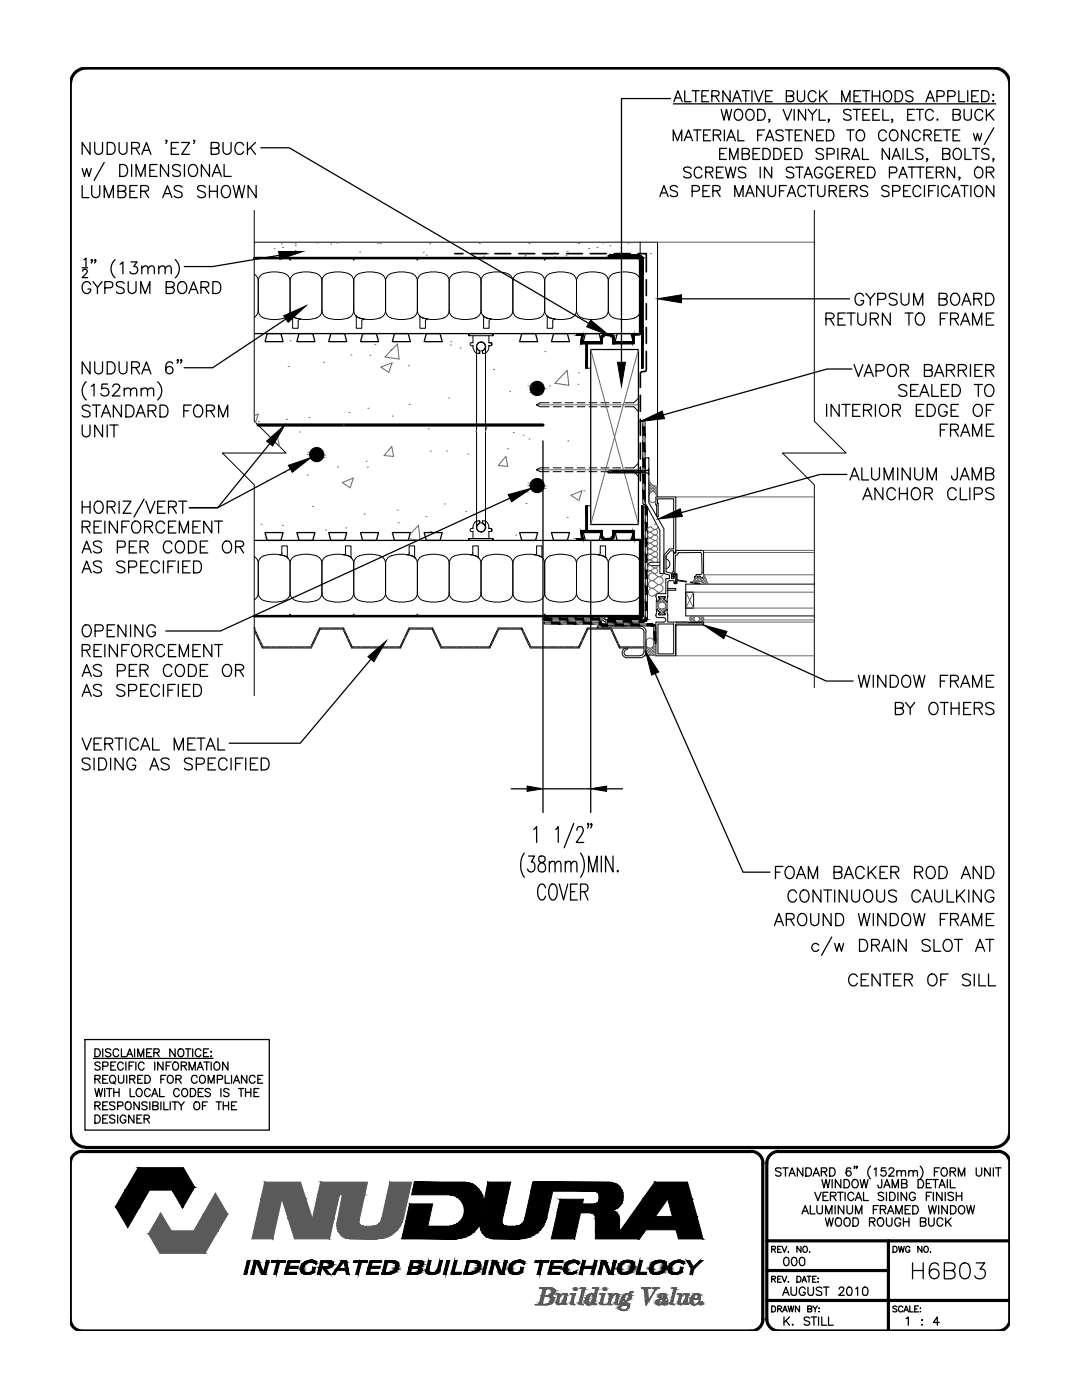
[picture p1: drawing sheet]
<svg xmlns="http://www.w3.org/2000/svg" width="216mm" height="279mm" viewBox="0 0 216 279" stroke-linecap="round" stroke-linejoin="round" font-family="sans-serif">
<!-- layer: LINE65 -->
<g fill="none" stroke="#000" stroke-width=".63">
<path d="M51.5 84.8h56.8"/>
<circle cx="107.2" cy="77.5" r="1.21"/>
<circle cx="63.2" cy="90.7" r="1.21"/>
<circle cx="107.2" cy="96.9" r="1.21"/>
</g>
<!-- layer: LINE18 -->
<g fill="none" stroke="#000" stroke-width=".2">
<path d="M50.7 48.3h80.5v50.9M127.7 48.3v3.2M127.4 79.5l-.9 .9h-1.8M109.6 93.4h-1.8l-.8 .4 .8 .3h1.8M109.6 80.4h-1.8l-.8 .4 .8 .4h1.8M110.4 94.1h1.6M110.4 93.4h1.6M110.4 80.4h1.6M110.4 81.2h1.6M112.7 94.1h1.7M112.7 93.4h1.7M112.7 80.4h1.7"/>
<path d="M112.7 81.2h1.7M115.2 94.1h1.5M115.2 93.4h1.5M115.2 80.4h1.5M115.2 81.2h1.5M117.5 94.1h1.6M117.5 93.4h1.6M117.5 80.4h1.6M117.5 81.2h1.6M119.9 94.1h1.6M119.9 93.4h1.6M119.9 80.4h1.6"/>
<path d="M119.9 81.2h1.6M122.3 94.1h1.6M122.3 93.4h1.6M122.3 80.4h1.6M122.3 81.2h1.6M124.7 94.1h1.8l.9 1M124.7 81.2h1.8l.9 .9M127.4 92.4l-.9 1h-1.8M130.9 119l.1 .6v.5M130.9 100.8v-1.6h3.9v11.1M130.9 118.9v.1M130.9 100.8l.1 .1"/>
<path d="M130.9 119h.1M131 100.8h.1M131 102.8h.1M131 100.9l-.1 1.9M131.2 100.4v-.8h3.2v9.9h-.8l-1.1 1.3v3.7l1.1 .3v.7h-.7v3h-1.7l-.3 .3M131.2 100.4l.2 .1M131.3 100.6v2.5M131.4 103l-.3 .1M131.4 119.2h.1M131.4 119.1v.1M131.4 119.2l.1 .2M131.5 119.1h1.1"/>
<path d="M131.5 119l-.1 .1M131.5 119.3l.2 .2M131.6 119.5l-.5 .6h-.1M132.7 119v.1M132.7 119.3l-.2 .2 .6 .6h.1M132.7 119.2l-.1 .2M132.7 119.1v.1M133.2 119v1.1M133.2 116.3v1.2h1.6v.3l-1.6-.1v1.3M133.3 119h.1M133.7 115.9h.8v.4l.3-.2M133.7 115.9l-.4 .2v.2"/>
<path d="M134.1 114.4l.1 .7M134.2 115.1l.2 .2M134.4 114l-.3 .4M134.4 110.4l-.1 3.6M134.4 110.3v-.4h-.6l-.9 1v3.2l1.1 .3v1.1h.5v-.7M134.4 115l.1 .1-.1 .1M134.5 110.3l.3 .1M134.5 110.2l-.1 .2M134.5 110.3l.3 .1v-.6h5.6v5.2M134.6 114.3l-.2 .1v.6M134.7 114.2l-.1 .1M134.8 114.7l-.3 .1"/>
<path d="M134.8 114.7l.1 .1M134.8 114.8v1.3M135.3 110.4l-.1 .2-.4 .3-.1 3.3M135.4 110.3h4.4l.2 .3 .1 3.7M135.4 110.3l-.1 .1M136.8 118.2h1.6v3.2h-1.6zM137 116l-1.9-.3v-1.1l-.6-.1v.2h.4v1.6h-.4v.2h.6l.1-.6 1.8 .2M137.8 116.1l1.9 .4-1.9-.2M138.6 115.2v.2h.4M138.7 115.1h.1M138.7 115l-.1 .2M138.9 114.8v.2"/>
<path d="M138.9 114.9l-.1 .1M139 114.7l-.1 .1M139.2 115.2v-.2h.6v.3l.2 .1M139.2 115.2l-.2 .2M140.1 114.3l-.3 .3-.8 .1M140.3 115.1l-.4 .3M140.4 115v.1M162.5 116.6h-25.7v6.3h25.7M130.9 122.8v.1M130.9 122.7h.1M131 121.7v.5l-.1 .5M131.1 121.7l.5 .5"/>
<path d="M131.1 121.6l-.1 .1M131.3 124.5h3.1v6h-3.1zM131.4 122.5l.1 .2M131.4 122.5h.1M131.5 122.4l-.1 .1M131.7 122.2l-.2 .2M132.5 122.2l.2 .2M132.6 122.4l.1 .1M132.7 122.5v.2h-1.2M133.1 121.7l-.6 .5M133.1 121.6l.1 .1M133.2 121.7v1"/>
<path d="M133.2 122.8v1.3h4.1l.1 .2 .2-.2 .1 .2 .1-.2 .1 .2 .2-.2 .1 .2 .1-.2 .1 .2 .2-.2 .1 .2 .1-.2 .2 .2 .1-.2 .1 .2 .1-.2 .2 .2 .1-.2 .1 .2 .1-.2 .2 .2 .4-.2v.4h-5.6v6.4h-3.9v-6.8h1.5a.44 .44 0 0 0 .5-.4 .44 .44 0 0 0-.5-.4h-1.2l-.3-.4M133.3 122.7h.1M140.4 124.1v.6h-5.6v6.1"/>
</g>
<!-- layer: LINE65 -->
<g fill="#000" stroke="#000" stroke-width=".2">
<path d="M106.3 78.3h1.7l-.4 .3zM106.7 76.4l.5-.1 .4 .1zM62.3 91.6h1.7l-.4 .2zM62.7 89.6h.9zM106.3 97.8h1.7l-.4 .2zM106.7 95.8h.9z"/>
<path d="M106.1 77.1l-.1 .4h2.3zM106.1 77.1h2.2v.4z"/>
<path d="M106.3 76.7l-.2 .4h2.2zM106.3 76.7h1.7l.3 .4z"/>
<path d="M106 77.5l.1 .5h2.2zM106 77.5h2.3v.5z"/>
<path d="M106.3 76.7h1.7l-1.3-.3zM106.7 76.4h.9l.4 .3z"/>
<path d="M106.1 78l.2 .3h1.7zM106.1 78h2.2l-.3 .3z"/>
<path d="M106.3 78.3l.4 .3h.9zM106.7 78.6h.9z"/>
<path d="M62.1 90.3l-.1 .4h2.4zM62.1 90.3h2.2l.1 .4z"/>
<path d="M62.3 89.9l-.2 .4h2.2zM62.3 89.9h1.7l.3 .4z"/>
<path d="M62 90.7l.1 .5h2.2zM62 90.7h2.4l-.1 .5z"/>
<path d="M62.3 89.9h1.7l-1.3-.3zM62.7 89.6h.9l.4 .3z"/>
<path d="M62.1 91.2l.2 .4h1.7zM62.1 91.2h2.2l-.3 .4z"/>
<path d="M62.3 91.6l.4 .2h.9zM62.7 91.8h.9z"/>
<path d="M106.1 96.5l-.1 .4h2.3zM106.1 96.5h2.2v.4z"/>
<path d="M106.3 96.1l-.2 .4h2.2zM106.3 96.1h1.7l.3 .4z"/>
<path d="M106 96.9l.1 .5h2.2zM106 96.9h2.3v.5z"/>
<path d="M106.3 96.1h1.7l-1.3-.3zM106.7 95.8h.9l.4 .3z"/>
<path d="M106.1 97.4l.2 .4h1.7zM106.1 97.4h2.2l-.3 .4z"/>
<path d="M106.3 97.8l.4 .2h.9zM106.7 98h.9z"/>
</g>
<!-- layer: HATCH -->
<g fill="none" stroke="#666" stroke-width=".2">
<path d="M54.7 49.6h.1M56.1 48.7h.1M56.4 49.4h.1M58.9 48.6h.1M58.9 50h.1M58.9 49.1h.1M59.5 50.5h.1M63.3 48.5h.1M66 48.7h.1M67.2 48.5h.1M71.5 51.5h.1M71.8 50.3h.1"/>
<path d="M75.3 48.5h.1M75.9 48.6h.1M79.8 51.4h.1M84.5 50.4h.1M85.1 50.9h.1M85.8 48.6h.1M87.9 51.4h.1M95.6 48.6h.1M96.5 51.1h.1M97.4 50.7h.1M104.6 51.3h.1M104.8 51h.1"/>
<path d="M105.6 48.6h.1M108.9 50.7h.1M110.1 50.7h.1M110.6 50.5h.1M110.7 51.3h.1M112.9 51h.1M113.2 50.2h.1M115.5 48.6h.1M117.4 49.6h.1M119.1 49.4h.1M120.2 48.5h.1M121.5 50.7h.1"/>
<path d="M121.7 49.1h.1M123 51h.1M125.3 48.5h.1M126 48.5h.1M129.8 50.6h.1M57.5 73.1h.1M57.9 68h.1M64.6 72.3h.1M70 70.9h.1M72.2 67h.1M73.8 70.9h.1M74.8 68.7h.1"/>
<path d="M76 73.3l2.2-.9-.6 1.9zM77.9 69.8h.1M79.3 68.7l.3 3-2.8-.5zM81.5 73h.1M85.5 68.2h.1M89.5 79.4h.1M89.8 68.9h.1M90 68.2h.1M91.8 69.5h.1M98.5 73.7h.1M101.7 78.1h.1M105.9 77.1h.1"/>
<path d="M108.7 70.2h.1M109.7 77h.1M113.2 73.9l.3 3-2.8-.4zM115.3 76.7h.1M115.4 74.4h.1M117.9 69.8l9.5 34.9M117.9 70.9v.1M127.4 69.8l-9.5 34.9M51.5 82.6l-.5 1.7M51.6 84.1h.1M51.6 82.6l-.9 .4M53.3 95.9h.1"/>
<path d="M54.7 88l.7-.9 .4 2M56.7 94.3h.1M57.1 83.7h.1M59.7 86.2h.1M61.3 94.8h.1M61.7 83.3h.1M67.3 93.2h.1M68.3 96.3l2.2-.9-.6 2zM68.5 84.9h.1M69.6 82.3h.1M73 92.1h.1M73.3 93.2h.1"/>
<path d="M73.4 81.5h.1M78.2 89.1l.3 2-1.9-.2zM78.2 83h.1M81.6 80.7h.1M85.4 85.6h.1M85.9 90h.1M89.1 90h.1M93.4 90.6h.1M95.1 86h-.1l.1 .1M96.9 85.3l.3-.1-.3 .9M100.9 91.1l.4 2-1.9-.2zM101.3 89.6h.1"/>
<path d="M102.4 86.3h.1M104.4 86.9h.1M105.2 98.2h.1M105.6 87.6h.1M107 93.8h20.4M107 80.8h20.4M113.3 88h.1M113.9 98.8l2.2-.9-.6 2zM116.5 97.9h.1M129.5 98.8h.1M129.5 98.2l.2 .3M129.5 97.7l.5 .5"/>
<path d="M129.5 97.1l1.1 1.1 .6-.7M129.5 96.5l1.7 1.8M129.5 96l.1 .1M129.5 95.9h.1M129.5 95.5a1.46 1.46 0 0 0 1.7 1.5M129.6 98.6l-.1 .1M129.7 96.3l-.2 .2M129.9 96.6l-.4 .4M130.2 96.8l-.7 .8M130.4 97l.8 .7M130.6 97l-1.1 1.2M130.7 98.4l.5 .4"/>
<path d="M131.1 97.1l.1 .1M131.2 97l-1.1 1.1M131.2 98.7l-.2 .2M131.2 98.1l-.4 .4M134.8 99.2h27.7M52.1 104.6h.1M52.9 107.3h.1M56.4 104.8h.1M62.3 101.1h.1M65 105.8h.1M69 105.4h.1M72.7 102.6h.1"/>
<path d="M79.3 101.8h.1M79.5 104.3h.1M81.8 106.6l1.7-1.8 .3 3.1-2.2-.4M85 103.1h.1M86 106.1h.1M88.7 100.6h.1M92.9 102.1h.1M98 101.2h.1M102.9 106.8h.1M105 100.5h.1M113.2 103.2h.1M129.3 112.6l.5 .2"/>
<path d="M129.8 112.9a.53 .53 0 0 0-.6 .5 .53 .53 0 0 0 .7 .5M129.9 107.3l.7-.5a.53 .53 0 0 1 .6 .5 .53 .53 0 0 1-.6 .5l-.7-.5M129.9 108.4l.7-.5a.53 .53 0 0 1 .6 .5 .53 .53 0 0 1-.6 .5l-.7-.5M129.9 109.5l.7-.5a.53 .53 0 0 1 .6 .5 .53 .53 0 0 1-.6 .5l-.7-.5M129.9 110.6l.7-.5a.53 .53 0 0 1 .6 .5 .53 .53 0 0 1-.6 .5l-.7-.5M129.9 111.7l.7-.5a.53 .53 0 0 1 .6 .3 .53 .53 0 0 1-.3 .7M129.9 106.2l.7-.5a.53 .53 0 0 1 .6 .5 .53 .53 0 0 1-.6 .5l-.7-.5M129.9 111.7l.6 .5M129.9 105.1l.6 .5M129.9 107.4a.53 .53 0 0 0-.7 .5 .53 .53 0 0 0 .7 .5M129.9 108.5a.53 .53 0 0 0-.7 .5 .53 .53 0 0 0 .7 .5M129.9 109.6a.53 .53 0 0 0-.7 .5 .53 .53 0 0 0 .7 .5"/>
<path d="M129.9 110.7a.53 .53 0 0 0-.7 .5 .53 .53 0 0 0 .7 .5M129.9 111.8l-.6 .1v.6M129.9 114a.53 .53 0 0 0-.6 .3 .53 .53 0 0 0 .2 .6M129.9 106.3a.53 .53 0 0 0-.7 .5 .53 .53 0 0 0 .7 .5M129.9 105.2a.53 .53 0 0 0-.7 .5 .53 .53 0 0 0 .7 .5M130.4 115.9l.9 .8M130.4 117.4a.78 .78 0 0 0-1 .8 .78 .78 0 0 0 1 .8M130.4 115.9a.78 .78 0 0 0-1 .7 .78 .78 0 0 0 1 .8M130.4 115.9l.9-.8a.78 .78 0 0 1 1 .8 .78 .78 0 0 1-1 .7M130.4 114.4l.9 .7M130.4 114.4a.78 .78 0 0 0-1 .7 .78 .78 0 0 0 1 .8M130.5 113.4l-.6 .5"/>
<path d="M130.6 113.4a.53 .53 0 0 1 .6 .5 .53 .53 0 0 1-.6 .5l-.7-.5M130.6 104.6a.53 .53 0 0 1 .6 .5 .53 .53 0 0 1-.6 .5M131.2 120l.4 .3M131.2 112.9l-.1 .3-.4 .2-.8-.5M131.3 118.3l-.9 .6M131.3 116.7l-.9 .7M131.3 116.7a.78 .78 0 0 1 1 .7 .78 .78 0 0 1-1 .8l-.9-.7M131.4 119.1l1.8 1.7M131.5 119.7l.5 .5M131.6 119.4l.4-.3 1.2 1.2M132.3 114.5l-.3 .5-.6 .1M132.5 119.6l-.6 .6"/>
<path d="M132.7 119.2l-.2-.1-1.5 1.5M132.8 119.9l-.4 .4M138.3 116.1v.1h.1a1.93 1.93 0 0 1 2.2 .4M138.4 115.9l.2 .2M138.7 115.6l.4 .5M138.9 115.4l-.6 .7M139 115.4l.7 .7M139.4 115.3l1.3 1.3M139.7 115.3l-.9 .8M139.8 115.3v.1M139.8 115.2l-1 .3-.5 .5M139.8 115.4h.1"/>
<path d="M140.1 115.4l-.7 .7M140.1 115.5l1.1 1.1M140.4 110.3h22.1M140.4 109.8h22.1M140.4 115.1l.5 .5M140.5 114.7l.1 .1M140.6 114.8l.7 1.8h-.7M140.6 114.9l-.2 .2M140.7 115.3l-.8 .8M140.9 115.7l-.6 .6M141.1 116.1l-.5 .5M141.2 116.5v.1"/>
<path d="M162.5 114.7h-22.1v.8l-.6-.1M50.9 125.7l-.1 .2M51.3 126.5l-.2 .1M52 128l-.2 .2M52.3 128.8l-.1 .1M54.2 129.1l-.1 .2M55.4 129.1l-.2 .2M57.6 129.1l-.2 .2M58.7 129.1l-.1 .2M61 129.1l-.2 .2M62.3 128.9l-.4 .4M63.3 126.8l-.4 .4"/>
<path d="M64.8 125.3l-.2 .2M65.9 125.3l-.2 .2M68.1 125.3l-.2 .2M68.8 125.8l-.2 .2M69.5 127.4l-.2 .1M69.8 128.1l-.1 .2M71.1 129.1l-.2 .2M72.2 129.1l-.2 .2M74.5 129.1l-.2 .2M75.6 129.1l-.2 .2M77.8 129.1l-.2 .2M79 129.1l-.2 .2"/>
<path d="M81 127.1l-.4 .4M81.6 125.3l-.1 .1M82.7 125.3l-.2 .2M85 125.3l-.2 .2M86.1 125.3l-.2 .2M87 126.7l-.2 .2M87.3 127.5l-.1 .1M88.1 129l-.2 .1M89 129.1l-.1 .2M91.3 129.1l-.2 .2M92.4 129.1l-.2 .2M94.7 129.1l-.2 .2"/>
<path d="M95.8 129.1l-.2 .2M99.6 125.3l-.4 .4M101.8 125.3l-.2 .2M102.9 125.3l-.2 .2M104.5 126l-.2 .2M104.8 126.8l-.1 .1M105.6 128.3l-.2 .2M105.9 129.1l-.1 .1M108.1 129.1l-.2 .2M109.3 129.1l-.2 .2M111.5 129.1l-.2 .2M112.6 129.1l-.2 .2"/>
<path d="M114.9 129.1l-.2 .2M116.3 127.6l-.4 .4M118.6 125.3l-.1 .2M119.8 125.3l-.2 .2M122 125.4l-.2 .1M122.4 126.1l-.2 .2M123 127.7l-.1 .1M123.4 128.4l-.2 .2M125 129.1l-.2 .2M126.1 129.1l-.2 .2M128.3 129.1l-.1 .2M128.7 130.6l.3 .3"/>
<path d="M128.9 130.2l.6 .6M128.9 129.7l1.2 1.1M128.9 130.2l.8-.8 1.2 1.1M128.9 128.5h.1M129 128.9l-.1 .2 1.8 1.8M129.3 129.2l-.4 .4M130.1 129.2l.8 .7M130.4 128.8l.5 .6M130.5 128.4l.4 .4M130.6 128.5l-.2 .1M130.9 130.5l-.5 .3M130.9 129.9l-1 .9"/>
<path d="M130.9 129.3l-1.6 1.5M130.9 128.8l-2.2 2.1M131 120.1v1.6M131 121.4l1.3 1.3 .2-.3M131 120.8l1.7 1.8M131 120.3l.3 .4M131.3 120.7v.4M131.3 120.8l-.3 .3M131.4 121l.2 .4M131.4 121.3l-.4 .3M131.5 121.4l.2 .1M131.7 120.3l-.3 .4"/>
<path d="M131.7 121.4h.8M131.8 121.5l-.5 .4M132.4 121.5l.2-.1 .4 .3M132.4 120.3l.2 .1M132.5 120.3h-.8M132.6 120.3l.2 .8M132.7 122l-.5-.4-.6 .6M132.8 121l-.2 .4M132.8 121l.4 .4M133.1 120.2l-.4 .3M133.2 120.1v1.6M133.2 121.2l-1.5 1.5-.2-.2"/>
<path d="M133.2 120.6l-.4 .4M134.8 130.9h27.7M134.8 124.1h27.7M137.6 123.6l.6 .5M137.8 123.2l.9 .9M138.1 123l.4 .3M138.1 122.9l-.5 .6M138.2 122.9h1.6l.6 .7M138.3 122.9a.61 .61 0 0 0-.7 .6 .61 .61 0 0 0 .7 .6M138.5 123.7l-.4 .4M138.7 122.9l.1 .1M138.7 124v.1"/>
<path d="M138.7 122.9l-.9 1M139.2 124.1h.1M139.2 122.9l1 1M139.3 122.9l-.1 .1M139.5 123.8l.3 .3M139.8 122.9a.61 .61 0 0 1 .6 .6 .61 .61 0 0 1-.5 .6M139.8 122.9l-.3 .4M140.2 123.1l-1 1M140.4 123.7h22.1M140.4 123.5l-.6 .6"/>
<circle cx="139.1" cy="123.5" r=".57"/>
</g>
<!-- layer: LINE9 -->
<g fill="none" stroke="#000" stroke-width=".2">
<path d="M50.7 42v42.1l6.4 6.3h-12.7l6.3 6.4v42M50.7 54.7a1.59 1.59 0 0 1 .8 1.4M51.5 56.1v5.9M56.8 54.6a1.59 1.59 0 0 1 1.1 1.5M56.8 54.6a5.8 5.8 0 0 0-4.8 .4l-.5 1.1M57.7 51.5h.4l-.2 .4zM57.9 56.1v5.9M59 54.6a1.59 1.59 0 0 0-1.1 1.5M59 54.6a5.7 5.7 0 0 1 4.8 .4l.4 1.1M64.2 56.1v5.9M64.2 56.1a1.73 1.73 0 0 1 1.7-1.7 5.4 5.4 0 0 1 4.3 .6l.4 1.1M70.4 51.5h.4l-.2 .4z"/>
<path d="M70.6 56.1v5.9M75.8 54.6a1.59 1.59 0 0 1 1.1 1.5M75.9 54.6a5.8 5.8 0 0 0-4.9 .4l-.4 1.1M76.9 56.1v5.9M78 54.6a1.59 1.59 0 0 0-1.1 1.5M78.1 54.6a5.7 5.7 0 0 1 4.8 .4l.4 1.1M83.1 51.5h.4l-.2 .4zM83.3 56.1v5.9M83.3 56.1a1.73 1.73 0 0 1 1.7-1.7 5.4 5.4 0 0 1 4.2 .6l.4 1.1M89.6 56.1v5.9M94.9 54.6a1.59 1.59 0 0 1 1.1 1.5M94.9 54.6a5.8 5.8 0 0 0-4.8 .4l-.5 1.1"/>
<path d="M96 56.1v5.9M97.1 54.6a1.59 1.59 0 0 0-1.1 1.5M101.2 54.6a1.59 1.59 0 0 1 1.1 1.5M101.3 54.6l-1.2-.3h-1.2l-1.8 .3M102.3 56.1v5.9M103.4 54.6a1.59 1.59 0 0 0-1.1 1.5M103.5 54.6a5.7 5.7 0 0 1 4.8 .4l.4 1.1M108.5 51.5h.4l-.2 .4zM108.7 56.1a1.73 1.73 0 0 1 1.7-1.7 5.4 5.4 0 0 1 4.2 .6l.4 1.1M108.7 56.1v5.9M115 56.1v5.9M120.3 54.6a1.59 1.59 0 0 1 1.1 1.5"/>
<path d="M120.3 54.6a5.8 5.8 0 0 0-4.8 .4l-.5 1.1M121.4 56.1v5.9M122.5 54.6a1.59 1.59 0 0 0-1.1 1.5M122.5 54.6a5.7 5.7 0 0 1 4.8 .4l.4 1.1v5.9a1.73 1.73 0 0 1-1.6 1.6l-1.8 .2-1.8-.3M127.4 50.9l-5.9 .1v.3l.3 .1h5.6M127.4 50.9a.95 .95 0 0 1 1 .9M127.4 51.4h.2l.3 .4M127.8 51.8v14.5M128.3 51.8v21.7h-.3v-7.2M162.5 42v42.1l6.3 6.3h-12.7l6.4 6.4v40.4M51.5 61.9a1.59 1.59 0 0 1-.8 1.4M51.5 61.9a1.73 1.73 0 0 0 1.7 1.7l1.8 .2 1.8-.3"/>
<path d="M57.9 61.9a1.59 1.59 0 0 1-1.1 1.6M57.9 61.9a1.59 1.59 0 0 0 1.1 1.6l-.7-.5 .1 .3v2.2h1.1v-1.4a.4 .4 0 0 1 .5-.4l-1-.2a5.7 5.7 0 0 0 4.8-.5l.4-1.1M64.2 61.9a1.73 1.73 0 0 0 1.7 1.7 5.4 5.4 0 0 0 4.3-.6l.4-1.1M70.6 61.9a1.59 1.59 0 0 0 1.1 1.6M71 63l.7 .5M71 63l.1 .3M71.1 63.3v2.2h1.1v-1.6l.5-.2-1-.2M71.7 63.5l1.2 .2 1.2 .1 1.8-.3M76.9 61.9a1.59 1.59 0 0 1-1.1 1.6M76.9 61.9a1.59 1.59 0 0 0 1.1 1.6M83.3 61.9a1.73 1.73 0 0 1-1.7 1.7l-1.8 .2-1.7-.3M83.3 61.9a1.59 1.59 0 0 0 1.1 1.6"/>
<path d="M83.8 63.3v2.2h1.1v-1.6l.5-.2M83.8 63.3l-.1-.3 .7 .5M84.4 63.5l1 .2M89.6 61.9a1.73 1.73 0 0 1-1.6 1.7l-1.8 .2-1.8-.3M89.6 61.9a1.73 1.73 0 0 0 1.7 1.7l1.8 .2 1.8-.3M93.6 66.6v.4zM93.6 67h4.8M93.6 66.6h4.8M94.4 69.2a1.69 1.69 0 0 0 .7 1.3M94.4 69.2h.1M94.4 67v1.4h-.3a.3 .3 0 0 0-.3 .3 .3 .3 0 0 0 .3 .3h.3v.2M95.1 69.2v36.1"/>
<path d="M95.1 70.5h.1M95.1 70.5h.5M95.6 70a.86 .86 0 0 1-.3-1.4 .86 .86 0 0 1 1.3 0 .86 .86 0 0 1-.3 1.4M95.6 70h.1M95.6 70.5h.1M95.6 70.4h.1M95.6 70v.4M96 61.9a1.59 1.59 0 0 0 1.1 1.6l-.7-.5 .1 .3M96 61.9a1.59 1.59 0 0 1-1.1 1.6M96.3 70h.1M96.3 70.4v.1M96.3 70v.5"/>
<path d="M96.5 63.3v2.2h1.1v-1.6l.5-.2-1-.2 1.2 .2 1.2 .1 1.8-.3M96.9 69.2v36.1M97.6 69h.2h-.2M97.6 69.2a1.23 1.23 0 0 1-1.3 1.3M97.6 69.2h.1M97.6 67v1.4h.2M97.6 69v.2M97.8 68.4a.3 .3 0 0 1 .3 .3 .3 .3 0 0 1-.3 .3 .3 .3 0 0 0 .3-.3 .3 .3 0 0 0-.3-.3zM98.4 66.6h.1M98.4 66.7v.3zM102.3 61.9a1.59 1.59 0 0 1-1.1 1.6M102.3 61.9a1.59 1.59 0 0 0 1.1 1.6"/>
<path d="M108.7 61.9a1.73 1.73 0 0 1-1.7 1.7l-1.8 .2-1.7-.3M108.7 61.9a1.59 1.59 0 0 0 1.1 1.6M109.1 63l.7 .5M109.1 63l.1 .3M109.2 63.3v2.2h1.1v-1.6l.5-.2M109.8 63.5l1 .2M115 61.9a1.73 1.73 0 0 1-1.6 1.7l-1.8 .2-1.8-.3M115 61.9a1.73 1.73 0 0 0 1.7 1.7l1.8 .2 1.8-.3M117.2 73.5h.7M120.8 66.6h.8a.95 .95 0 0 1 1 1M120.8 67h.8M120.9 66.6a.95 .95 0 0 0-1 1v.7h-3.7l.2-1.7h-1.3v.4h.9l-.2 1.6h1.1v4.9h.3v-4.9h3v-1a.64 .64 0 0 1 .7-.7"/>
<path d="M121.4 61.9a1.59 1.59 0 0 1-1.1 1.6M121.4 61.9a1.59 1.59 0 0 0 1.1 1.6M126.3 66.9v1.4h-3.8v-.7M126.3 66.6h1.2M126.4 66.6l-.1 .3M126.5 66.9v1.7h-4.3v-1a.64 .64 0 0 0-.6-.7M126.6 66.8h.9M126.7 66.8l-.1 .1M127.9 66.3l-.4 .3M128 66.3l-.2 .5h-.3M121.1 94.1l.4-.1h7.6l.4-.5v1.2l-.4-.4h-7.6zM122.2 93.8l-.9 .6"/>
<path d="M122.6 93.8l-.8 .6M123 93.8l-.9 .6M123.4 93.8l-.9 .6M123.8 93.8l-.8 .6M124.2 93.8l-.9 .6M124.6 93.8l-.9 .6M125 93.8l-.9 .6M125.4 93.8l-.9 .6M125.8 93.8l-.9 .6M126.2 93.8l-.9 .6M126.5 93.8l-.8 .6M127 93.8l-.9 .6"/>
<path d="M127.4 93.8l-.9 .6M127.8 93.8l-.9 .6M128.2 93.8l-.9 .6M128.3 84v16.5l.5 .4M128.3 99.6h.4M128.3 97.9h.4M128.3 96.4h.4M128.3 94.8h.4M128.3 93.2h.4M128.3 91.6h.4M128.3 90h.4M128.3 88.4h.4"/>
<path d="M128.3 86.9h.4M128.3 85.2h.4M128.3 84l.2-.2 .2 .2v16.3M128.5 93.8l-.8 .6M128.7 91.4h.8v8.9l3 5.2v9h-.8v-8.7l-3-5.5zM129 93.8l-.9 .6M51.5 118.3a1.59 1.59 0 0 1-.8 1.4M51.5 112.5v5.8M51.5 118.3a1.73 1.73 0 0 0 1.7 1.7l1.8 .2 1.8-.4M55.8 110.7l1 .2a5.8 5.8 0 0 0-4.8 .5l-.5 1a1.59 1.59 0 0 0-.8-1.3M56.2 110.3v-1.3h1.1l.1 2.4M56.3 110.3l-.2 .3-.3 .1"/>
<path d="M57.9 112.5v5.8M57.9 118.3a1.59 1.59 0 0 1-1.1 1.5M57.9 118.3a1.59 1.59 0 0 0 1.1 1.5M59 110.9a1.59 1.59 0 0 0-1.1 1.5 1.59 1.59 0 0 0-1.1-1.5l.7 .5M64.2 112.5v5.8M64.2 118.3a1.73 1.73 0 0 1-1.6 1.7l-1.8 .2-1.8-.4M64.2 118.3a1.73 1.73 0 0 0 1.7 1.7 5.4 5.4 0 0 0 4.3-.6l.4-1.1M68.5 110.7l1 .2M68.9 110.3v-1.3h1.1l.1 2.4M69 110.3l-.2 .3-.3 .1M69.5 110.9l.7 .5M69.5 110.9a5.8 5.8 0 0 0-4.8 .5l-.5 1a1.73 1.73 0 0 0-1.6-1.6l-1.8-.2-1.8 .3"/>
<path d="M70.6 112.5v5.8M70.6 118.3a1.73 1.73 0 0 0 1.7 1.7l1.8 .2 1.8-.4M75.8 110.9a1.59 1.59 0 0 1 1.1 1.5 1.59 1.59 0 0 1 1.1-1.5M75.9 110.9a5.8 5.8 0 0 0-4.9 .5l-.4 1a1.59 1.59 0 0 0-1.1-1.5M76.9 112.5v5.8M76.9 118.3a1.59 1.59 0 0 1-1.1 1.5M76.9 118.3a1.59 1.59 0 0 0 1.1 1.5M81.2 110.7l1 .2M81.6 110.3v-1.3h1.1l.1 2.4M81.7 110.3l-.2 .3-.3 .1M82.2 110.9l.7 .5M82.2 110.9l-1.2-.2-1.2-.1-1.7 .3"/>
<path d="M83.3 112.5v5.8M83.3 118.3a1.73 1.73 0 0 1-1.7 1.7l-1.8 .2-1.7-.4M83.3 118.3a1.73 1.73 0 0 0 1.7 1.7 5.4 5.4 0 0 0 4.2-.6l.4-1.1M89.6 112.5v5.8M89.6 118.3a1.73 1.73 0 0 0 1.7 1.7l1.8 .2 1.8-.4M93.6 107.5v.4zM93.6 107.5h4.8M93.6 107.9h4.8M93.9 110.7l1 .2a5.8 5.8 0 0 0-4.8 .5l-.5 1a1.73 1.73 0 0 0-1.6-1.6 5.5 5.5 0 0 0-4.3 .6l-.4 1a1.59 1.59 0 0 0-1.1-1.5M94.3 110.3v-1.3h1.1l.1 2.4M94.4 105.3h.1M94.4 105.3v.2h-.3a.3 .3 0 0 0-.3 .3 .3 .3 0 0 0 .3 .3h.3v1.4"/>
<path d="M94.4 110.3l-.2 .3-.3 .1M95.1 104a1.7 1.7 0 0 0-.7 1.3M95.1 104h.1M95.1 104h.5M95.6 104.5a.86 .86 0 0 0-.3 1.3 .86 .86 0 0 0 1.3 0 .86 .86 0 0 0-.3-1.3M95.6 104.5h.1M95.6 104h.1M95.6 104v.5M96 118.3a1.59 1.59 0 0 0 1.1 1.5M96 112.5v5.8M96 118.3a1.59 1.59 0 0 1-1.1 1.5M96.3 104a1.18 1.18 0 0 1 1.3 1.3"/>
<path d="M96.3 104.5h.1M96.3 104h.1M96.3 104v.5M97.1 110.9a1.59 1.59 0 0 0-1.1 1.5 1.59 1.59 0 0 0-1.1-1.5l.7 .5M97.1 119.8l1.2 .3 1.2 .1 1.8-.4M97.6 105.5h.2h-.2M97.6 105.3h.1M97.6 105.3v.2M97.8 105.5a.3 .3 0 0 1 .3 .3 .3 .3 0 0 1-.3 .3 .3 .3 0 0 0 .3-.3 .3 .3 0 0 0-.3-.3zM97.8 106.1h-.2v1.4M98.4 107.9h.1M98.4 107.5v.3z"/>
<path d="M101.2 110.9a1.59 1.59 0 0 1 1.1 1.5 1.59 1.59 0 0 1 1.1-1.5M101.3 110.9l-1.2-.2-1.2-.1-1.8 .3M102.3 118.3a1.59 1.59 0 0 1-1.1 1.5M102.3 118.3a1.59 1.59 0 0 0 1.1 1.5M102.3 112.5v5.8M106.6 110.7l.4-.2 .1-1.5h1v2.2M106.6 110.7l1 .2M107.6 110.9l.7 .5M107.6 110.9l-1.2-.2-1.2-.1-1.7 .3M108.2 111.1l.1 .3M108.7 118.3a1.73 1.73 0 0 1-1.7 1.7l-1.8 .2-1.7-.4M108.7 118.3a1.73 1.73 0 0 0 1.7 1.7 5.4 5.4 0 0 0 4.2-.6l.4-1.1"/>
<path d="M108.7 112.5v5.8M115 118.3a1.73 1.73 0 0 0 1.7 1.7l1.8 .2 1.8-.4M115 112.5v5.8M117.2 101h.7M119.3 110.7l.4-.2 .1-1.5h1v2.2M119.3 110.7l1 .2a5.8 5.8 0 0 0-4.8 .5l-.5 1a1.73 1.73 0 0 0-1.6-1.6 5.5 5.5 0 0 0-4.3 .6l-.4 1a1.59 1.59 0 0 0-1.1-1.5M119.9 106.9a.95 .95 0 0 0 1 .9M119.9 106.9v-.7h-3.7l.2 1.6h-1.3v-.3h.9l-.2-1.6h1.1v-4.9h.3v4.9h3v1M120.2 106.9a.64 .64 0 0 0 .7 .6M120.9 111.1l.1 .3M121.4 118.3a1.59 1.59 0 0 1-1.1 1.5M121.4 118.3a1.59 1.59 0 0 0 1.1 1.5"/>
<path d="M121.4 112.5v5.8M122.2 106.9a.64 .64 0 0 1-.6 .6h-.8M122.2 106.9v-1h4.3v1.7M122.5 110.9a1.59 1.59 0 0 0-1.1 1.5 1.59 1.59 0 0 0-1.1-1.5l.7 .5M122.5 110.9a5.7 5.7 0 0 1 4.8 .5l.4 1M122.5 106.9v-.7h3.8v1.4M122.6 106.9a.95 .95 0 0 1-1 .9h-.8M126.3 107.5l.1 .3M126.3 107.8h1.2M126.6 107.5l.1 .1M126.6 107.6h.9M127.5 107.6l.5 .3v.2v-7.1h.3v21.6"/>
<path d="M127.5 107.8l.4 .3M127.7 112.5v5.8a1.73 1.73 0 0 1-1.6 1.7l-1.8 .2-1.8-.4M127.8 108.1v14.5M128.7 107.5h.5M128.7 100.9v22.4h.5v-22.1M128.7 118.6h.5M128.7 117h.5M128.7 115.4h.5M128.7 113.8h.5M128.7 112.3h.5M128.7 110.6h.5M128.7 109.1h.5"/>
<path d="M128.7 105.9h.5M128.7 104.3h.5M128.7 102.7h.5M128.7 101.1h.4M131.7 112.2h-1.8l-.7 .4 .7 .3h1.8M132.9 110.9v.5M132.9 111.6a.99 .99 0 0 1 .8 .9 .99 .99 0 0 1-.8 1M50.7 125.3l1.8 3.8h9.5l1.8-3.8h4.8l1.7 3.8h9.5l1.8-3.8h4.7l1.8 3.8h9.5l1.8-3.8h4.8l1.7 3.8h9.6l1.7-3.8h10.5a.78 .78 0 0 1 .8 .8M50.7 125.3h.1M50.7 125.8l1.6 3.5h9.8l1.8-3.8h4.5l1.8 3.8h9.7l1.8-3.8h4.5l1.8 3.8h9.8l1.7-3.8h4.5l1.8 3.8h9.8l1.7-3.8h4.5l1.8 3.8h4.9M57.9 122.5l.2 .5h-.4zM70.6 122.5l.2 .5h-.4z"/>
<path d="M83.3 122.5l.2 .5h-.4zM108.7 124.1l-.2 .2 .2 .2M108.7 122.5l.2 .5h-.4zM108.7 124.1h11.2M108.7 124.5h10.9M110.1 123.3v.4M110.1 124.1v.4M111.7 123.3v.4M111.7 124.1v.4M113.3 123.3v.4M113.3 124.1v.4M114.9 123.3v.4"/>
<path d="M114.9 124.1v.4M116.4 123.3v.4M116.4 124.1v.4M118 123.3v.4M118 124.1v.4M119.6 123.3v.4M119.6 124.1v.4M119.7 124.5l.5 .4M120 124.1l.1 .1M120 124.2v.2M120.1 124.4l.1 .1h9.9M120.3 123.7l.5 .4"/>
<path d="M120.6 123.3h-11.9l-.2 .2 .2 .2h11.6M120.6 123.3l.1 .3M120.7 123.6l.1 .1M120.8 123.7h7.6M120.8 124.1h7.6M121.2 123.7v.4M121.2 124.5v.4M122 125.3l1.7 3.8h4.8M122.8 123.7v.4M122.8 124.5v.4M124.4 123.7v.4M124.4 124.5v.4"/>
<path d="M125 129.7a.61 .61 0 0 0-.5 .6 .61 .61 0 0 0 .5 .6M125 130.9h2.7M125 129.3a.99 .99 0 0 0-.9 1 .99 .99 0 0 0 .9 1M125 129.3l.2 .2-.2 .1M126 123.7v.4M126 124.5v.4M127.6 123.7v.4M127.6 124.5v.4M127.7 124.9a1.21 1.21 0 0 1 1.2 1.2M127.9 122.6l-.3 .4h-.2h-5.6l-.3 .2v.3l.3 .1h5.6a.95 .95 0 0 0 1-1M128.5 130.1a.78 .78 0 0 1-.8 .7M128.5 126.1v4"/>
<path d="M128.7 121.8h.5M128.7 120.2h.5M128.8 123.3l-.2 .4h-.2M128.9 126.1v4M128.9 130.1a1.21 1.21 0 0 1-1.2 1.2h-2.7M129.1 124.5v.4M129.2 123.3a.78 .78 0 0 1-.8 .8M130.1 124.9h-10.7l-.2 .2 .2 .2M130.1 124.9l.3 .2 .1 .2M130.1 124.5a.78 .78 0 0 1 .8 .8M130.5 125.3v3M130.5 126.1h.4"/>
<path d="M130.5 127.7h.4M130.5 128.3l.2 .2 .2-.2M130.7 124.8l-.3 .2M130.9 125.3v3"/>
<circle cx="96" cy="69.1" r=".91"/>
<circle cx="96" cy="105.2" r=".91"/>
</g>
<!-- layer: line25 -->
<g fill="none" stroke="#000" stroke-width=".25">
<path d="M50.7 66.6h77M53.3 66.6h2.8l.4 1.6h-3.6zM59.7 66.6h2.7l.4 1.6h-3.6zM66 66.6h2.8l.4 1.6h-3.6zM72.4 66.6h2.7l.4 1.6h-3.6zM78.7 66.6h2.8l.4 1.6h-3.6zM85.1 66.6h2.7l.4 1.6h-3.6zM104.1 66.6h2.8l.4 1.6h-3.6zM110.5 66.6h2.7l.4 1.6h-3.6zM116.8 66.6h2.8l.4 1.6h-3.6zM117.9 69.8h9.5v34.9h-9.5zM123.2 66.6h2.7l.4 1.6h-3.6z"/>
<path d="M50.7 107.9h77M52.9 106.3h3.6l-.4 1.6h-2.8zM59.2 106.3h3.6l-.4 1.6h-2.7zM65.6 106.3h3.6l-.4 1.6h-2.8zM71.9 106.3h3.6l-.4 1.6h-2.7zM78.3 106.3h3.6l-.4 1.6h-2.8zM84.6 106.3h3.6l-.4 1.6h-2.7zM103.7 106.3h3.6l-.4 1.6h-2.8zM110 106.3h3.6l-.4 1.6h-2.7zM116.4 106.3h3.6l-.4 1.6h-2.8zM122.7 106.3h3.6l-.4 1.6h-2.7z"/>
</g>
<!-- layer: LINE50 -->
<path d="M50.7 51.5h77v15.1M127.7 107.9v15.1h-77" fill="none" stroke="#000" stroke-width=".51"/>
<!-- layer: 0 -->
<path d="M96 68.3h.1M96 106.2h.1" fill="none" stroke="#000" stroke-width=".25"/>
<!-- layer: HATCH -->
<g fill="none" stroke="#000" stroke-width=".34">
<path d="M90.7 50.6h1.7M94 50.6h3.2M98.7 50.6h3.2M103.5 50.6h3.2M108.3 50.6h3.1M113 50.6h3.2M117.8 50.6h3.2M122.6 50.6h3.1M127.3 50.6h1.7v3.7M129 55.8v3.2M127.8 78.9v3.2M129 70.1v3.7l-.3 .3-.5 .1-.4 .2v2.9"/>
<path d="M129 60.6v3.2M129 65.3v3.2M127.8 83.7v3.2M127.8 88.4v3.2M127.8 93.2v2.8"/>
</g>
<!-- layer: line25 -->
<path d="M131.2 48.3h31.3M129.7 98.4a.68 .68 0 0 1 .8-.3 .68 .68 0 0 1 .5 .7 .95 .95 0 0 1-.1 1.1 .95 .95 0 0 1-1 .3 1.47 1.47 0 0 1-.2-1.8zM138.4 118.2l-1.6 3.2h25.7M162.5 118.2h-25.7l1.6 3.2M129.1 127.6a.85 .85 0 0 1 1.1-.1 .85 .85 0 0 1 .2 1.1 .8 .8 0 0 1-.9 .7 .8 .8 0 0 1-.6-1zM130.9 130.9l-.9-.1-1.4 .1" fill="none" stroke="#666" stroke-width=".2"/>
<!-- layer: LINE9 -->
<g fill="#000" stroke="#000" stroke-width=".2">
<path d="M121.5 51.3h6.7l-6.4 .1zM121.8 51.4h6.4v-.1z"/>
<path d="M121.5 51.2h6.6l-6.6 .1zM121.5 51.3h6.7l-.1-.1z"/>
<path d="M121.5 51h6.3l-6.3 .2zM121.5 51.2h6.6l-.3-.2z"/>
<path d="M121.5 51h6.2zM121.5 51h6.3z"/>
<path d="M121.6 51l5.8-.1zM121.6 51h6.1z"/>
<path d="M127.4 51.4h.8zM127.6 51.5h.6z"/>
<path d="M127.6 51.5h.6zM127.6 51.5h.7z"/>
<path d="M127.6 51.5h.7l-.5 .1zM127.8 51.6h.5v-.1z"/>
<path d="M127.8 51.6h.5l-.5 .2zM127.8 51.8h.5v-.2z"/>
<path d="M127.8 51.8h.5l-.5 14.5zM128.3 51.8l-.5 14.5h.5z"/>
<path d="M115.1 66.6h1.3l-1.3 .4zM115.1 67h1.2l.1-.4z"/>
<path d="M115.9 68.3h4.3l-4.4 .3zM115.8 68.6h4.4v-.3z"/>
<path d="M116 67h.3l-.4 1.3zM116.3 67l-.4 1.3h.3z"/>
<path d="M116.9 68.6h.3l-.3 4.9zM117.2 68.6l-.3 4.9h.3z"/>
<path d="M119.9 67.6h.3l-.3 .7zM120.2 67.6l-.3 .7h.3z"/>
<path d="M119.9 67.3h.4l-.4 .3zM119.9 67.6h.3l.1-.3z"/>
<path d="M120 67.2h.3zM119.9 67.3l.4-.1z"/>
<path d="M120.1 67h.4l-.5 .2zM120 67.2l.5-.2z"/>
<path d="M120.2 67h.6h-.7zM120.1 67h.7z"/>
<path d="M120.2 66.9h2.1zM120.2 67l2.1-.1z"/>
<path d="M120.2 66.9l.3-.2h1.4zM120.2 66.9h2.1l-.4-.2z"/>
<path d="M120.5 66.7l1.1-.1zM120.5 66.7h1.4z"/>
<path d="M121.6 67h.7zM121.9 67h.4z"/>
<path d="M121.9 67h.4l-.2 .2zM122.1 67.2h.3l-.1-.2z"/>
<path d="M122.1 67.2h.3zM122.1 67.3h.4z"/>
<path d="M122.1 67.3h.4l-.3 .3zM122.5 67.3l-.3 .3h.3z"/>
<path d="M122.2 68.3h4.3l-4.3 .3zM122.2 68.6h4.3v-.3z"/>
<path d="M122.2 67.6h.3l-.3 .7zM122.5 67.6l-.3 .7h.3z"/>
<path d="M126.3 66.9h.2l-.2 1.4zM126.5 66.9l-.2 1.4h.2z"/>
<path d="M126.3 66.8h.2zM126.3 66.9l.2-.1z"/>
<path d="M126.3 66.6h1.6l-1.6 .1zM126.3 66.7h1.5l.1-.1z"/>
<path d="M127.5 66.6h.4zM127.5 66.6h.4z"/>
<path d="M127.6 66.6l.3-.1zM127.6 66.6l.3-.1z"/>
<path d="M126.3 66.7h1.5zM126.3 66.7h1.5zM126.3 66.7h1.5zM126.3 66.8l1.5-.1z"/>
<path d="M127.8 66.3h.2l-.3 .2zM127.7 66.5h.2l.1-.2z"/>
<path d="M128 66.5h.3l-.3 7zM128.3 66.5l-.3 7h.3z"/>
<path d="M128 66.3h.3l-.3 .2zM128 66.5h.3v-.2z"/>
<path d="M115.1 107.5v.3h1.3zM115.1 107.5h1.2l.1 .3z"/>
<path d="M115.8 105.9l.1 .3h4.3zM115.8 105.9h4.4v.3z"/>
<path d="M115.9 106.2l.1 1.3h.3zM115.9 106.2h.3l.1 1.3z"/>
<path d="M116.9 101v4.9h.3zM116.9 101h.3v4.9z"/>
<path d="M119.9 106.2v.7h.3zM119.9 106.2h.3v.7z"/>
<path d="M119.9 106.9v.3h.4zM119.9 106.9h.3l.1 .3z"/>
<path d="M119.9 107.2h.4zM119.9 107.2h.4z"/>
<path d="M120 107.2l.1 .2h.4zM120 107.2h.3l.2 .2z"/>
<path d="M120.1 107.4l.7 .1zM120.1 107.4l.7 .1z"/>
<path d="M120.2 107.5l2.1 .1zM120.2 107.5l2.1 .1z"/>
<path d="M120.2 107.6l.3 .2h1.4zM120.2 107.6h2.1l-.4 .2z"/>
<path d="M120.5 107.8h1.1zM120.5 107.8h1.4z"/>
<path d="M121.6 107.5h.7zM121.9 107.4h.4z"/>
<path d="M122.1 107.2l-.2 .2h.4zM122.1 107.2h.3l-.1 .2z"/>
<path d="M122.1 107.2h.3zM122.1 107.2h.4z"/>
<path d="M122.2 106.9l-.1 .3h.4zM122.2 106.9h.3v.3z"/>
<path d="M122.2 105.9v.3h4.3zM122.2 105.9h4.3v.3z"/>
<path d="M122.2 106.2v.7h.3zM122.2 106.2h.3v.7z"/>
<path d="M126.3 106.2v1.4h.2zM126.3 106.2h.2v1.4z"/>
<path d="M126.3 107.6h.2zM126.3 107.6h.2z"/>
<path d="M126.3 107.6l1.5 .1zM126.3 107.6l1.5 .1z"/>
<path d="M126.3 107.7h1.5zM126.3 107.7h1.5z"/>
<path d="M126.3 107.7l1.6 .1zM126.3 107.7l1.6 .1z"/>
<path d="M127.5 107.8l.4 .1zM127.5 107.8l.4 .1z"/>
<path d="M127.6 107.9h.3zM127.6 107.9h.3z"/>
<path d="M127.7 107.9l.1 .2h.2zM127.7 107.9h.2l.1 .2z"/>
<path d="M128 101v6.9h.3zM128 101h.3v6.9z"/>
<path d="M128 107.9v.2h.3zM128 107.9h.3v.2z"/>
<path d="M121.5 123.2h6.7l-6.4-.2zM121.8 123h6.4v.2z"/>
<path d="M121.5 123.2v.1h6.6zM121.5 123.2h6.7l-.1 .1z"/>
<path d="M121.5 123.3v.2h6.3zM121.5 123.3h6.6l-.3 .2z"/>
<path d="M121.5 123.5h6.2zM121.5 123.5h6.3z"/>
<path d="M121.6 123.5l5.8 .1zM121.6 123.5h6.1z"/>
<path d="M127.4 123h.8zM127.6 123h.6z"/>
<path d="M127.6 123h.6zM127.6 123h.7z"/>
<path d="M127.6 123h.7l-.5-.2zM127.8 122.8h.5v.2z"/>
<path d="M127.8 122.6v.2h.5zM127.8 122.6h.5v.2z"/>
<path d="M127.8 108.1v14.5h.5zM127.8 108.1h.5v14.5z"/>
</g>
<!-- layer: HATCH -->
<g fill="#000" stroke="#000" stroke-width=".2">
<path d="M130.1 124.9h.4z"/>
<path d="M128.3 85.2v1.7h.4zM128.3 85.2h.4v1.7z"/>
<path d="M128.3 88.4v1.6h.4zM128.3 88.4h.4v1.6z"/>
<path d="M128.3 91.6v1.6h.4zM128.3 91.6h.4v1.6z"/>
<path d="M128.3 94.8v1.6h.4zM128.3 94.8h.4v1.6z"/>
<path d="M128.3 97.9v1.7h.4zM128.3 97.9h.4v1.7z"/>
<path d="M128.7 101.1l.5 .1zM128.7 101.1l.5 .1z"/>
<path d="M128.7 101.2v1.5h.5zM128.7 101.2h.5v1.5z"/>
<path d="M128.7 104.3v1.6h.5zM128.7 104.3h.5v1.6z"/>
<path d="M128.7 107.5v1.6h.5zM128.7 107.5h.5v1.6z"/>
<path d="M128.7 110.6v1.7h.5zM128.7 110.6h.5v1.7z"/>
<path d="M128.7 113.8v1.6h.5zM128.7 113.8h.5v1.6z"/>
<path d="M128.7 117v1.6h.5zM128.7 117h.5v1.6z"/>
<path d="M108.6 123.4l-.1 .2h1.6zM108.6 123.4h1.5v.2z"/>
<path d="M108.6 123.4h1.5zM108.7 123.3l1.4 .1z"/>
<path d="M108.5 123.6l.1 .1h1.5zM108.5 123.6h1.6v.1z"/>
<path d="M108.6 123.7h1.5zM108.6 123.7h1.5z"/>
<path d="M110.1 124.1v.4h1.6zM110.1 124.1h1.6v.4z"/>
<path d="M111.7 123.3v.4h1.6zM111.7 123.3h1.6v.4z"/>
<path d="M113.3 124.1v.4h1.6zM113.3 124.1h1.6v.4z"/>
<path d="M114.9 123.3v.4h1.5zM114.9 123.3h1.5v.4z"/>
<path d="M116.4 124.1v.4h1.6zM116.4 124.1h1.6v.4z"/>
<path d="M118 123.3v.4h1.6zM118 123.3h1.6v.4z"/>
<path d="M119.6 124.1l.4 .1zM119.6 124.1l.4 .1z"/>
<path d="M119.6 124.2v.2h.4zM119.6 124.2h.4v.2z"/>
<path d="M119.6 124.4l.5 .1zM119.6 124.4l.5 .1z"/>
<path d="M119.6 124.5h.6zM119.6 124.5h.6z"/>
<path d="M119.6 124.5l.1 .2h1.5zM119.6 124.5h1.6v.2z"/>
<path d="M119.7 124.7l.2 .2h1.3zM119.7 124.7h1.5v.2z"/>
<path d="M119.6 124.1h.4zM119.6 124.1h.4z"/>
<path d="M119.9 124.9h1.3zM119.9 124.9h1.3z"/>
<path d="M121.2 123.7v.4h1.6zM121.2 123.7h1.6v.4z"/>
<path d="M122.8 124.5v.4h1.6zM122.8 124.5h1.6v.4z"/>
<path d="M124.4 123.7v.4h1.6zM124.4 123.7h1.6v.4z"/>
<path d="M126 124.5v.4h1.6zM126 124.5h1.6v.4z"/>
<path d="M127.6 123.7v.2h1.3zM127.6 123.7h1.4l-.1 .2z"/>
<path d="M127.6 123.9v.2h1.1zM127.6 123.9h1.3l-.2 .2z"/>
<path d="M127.6 124.1h.8zM127.6 124.1h1.1z"/>
<path d="M128.4 123.7h.6zM128.6 123.7h.5z"/>
<path d="M128.6 123.7h.5zM128.6 123.6l.5 .1z"/>
<path d="M128.6 123.6h.5zM128.7 123.6h.4z"/>
<path d="M128.7 123.3v.3h.4zM128.7 123.3h.5l-.1 .3z"/>
<path d="M128.7 120.2v1.6h.5zM128.7 120.2h.5v1.6z"/>
<path d="M129.1 124.5l1.3 .1zM129.1 124.5l1.3 .1z"/>
<path d="M129.1 124.6v.2h1.6zM129.1 124.6h1.3l.3 .2z"/>
<path d="M129.1 124.8v.1h1.4zM129.1 124.8h1.6l-.2 .1z"/>
<path d="M130.1 124.9l.3 .1zM130.2 125h.2z"/>
<path d="M130.5 126.1v1.6h.4zM130.5 126.1h.4v1.6z"/>
</g>
<!-- layer: TEXT -->
<g fill="none" stroke="#000" stroke-width=".25">
<path d="M133.8 19.7h-9.8v52.6M134.8 19.5h1M136.6 18.1v2.2h1.3M138.1 18.1h1.4M138.8 18.1v2.2M140.1 19.2h.8M141.4 18.1h-1.3v2.2h1.3M142 19.2l1.3-.2 .2-.3-.1-.4-.4-.2h-1v2.2M142.8 19.2l.7 1.1M145.7 18.1v2.2l-1.5-2.2v2.2M146.5 19.5h1M148.1 18.1h1.4"/>
<path d="M148.8 18.1v2.2M150 18.1v2.2M150.6 18.1l.8 2.2 .8-2.2M152.8 19.2h.8M154.1 18.1h-1.3v2.2h1.3M156.9 19.2l1.3-.2a.47 .47 0 0 0 0-.8l-1.3-.1v2.2h.9l.4-.1 .2-.3a.6 .6 0 0 0-.6-.7M159.1 18.1v1.6a.72 .72 0 0 0 .7 .6 .72 .72 0 0 0 .7-.6v-1.6M162.8 18.6a.81 .81 0 0 0-.9-.5 .81 .81 0 0 0-.6 .9 .96 .96 0 0 0 .2 1 .96 .96 0 0 0 1 .2l.3-.4M163.5 18.1v2.2M164.1 19l.9 1.3M165 18.1l-1.5 1.4M170.4 19.2h.9"/>
<path d="M171.8 18.1h-1.4v2.2h1.4M172.1 18.1h1.4M172.8 18.1v2.2M174 19.2h1.5M174 18.1v2.2M175.5 18.1v2.2M176.5 18.4a.91 .91 0 0 1 1.1-.1 .91 .91 0 0 1 .3 1.2 .83 .83 0 0 1-.8 .8 .83 .83 0 0 1-.9-.8zM178.6 18.1h.8a1.18 1.18 0 0 1 .7 1.1 1.18 1.18 0 0 1-.7 1.1h-.8zM182.2 18.4a.82 .82 0 0 0-1.5 .2l.2 .4 .9 .2a.55 .55 0 0 1 .2 1 .9 .9 0 0 1-1.3-.2M185.1 19.5h1M187 19.2h.9a.57 .57 0 0 0 .5-.5 .57 .57 0 0 0-.5-.6h-.9v2.2M189.1 19.2h1a.57 .57 0 0 0 .5-.5 .57 .57 0 0 0-.5-.6h-1v2.2"/>
<path d="M191.3 18.1v2.2h1.2M193.1 18.1v2.2M193.9 19.2h.8M195.3 18.1h-1.4v2.2h1.4M195.9 18.1h.7a1.18 1.18 0 0 1 .8 1.1 1.18 1.18 0 0 1-.8 1.1h-.7zM198.2 18.8l.1 .2h-.1zM16.4 33.6l.5 1.6 .4-1.6 .5 1.6 .4-1.6M16.4 37v2.4h1.4M18 28.4v2.4l-1.6-2.4v2.4M18.3 37v1.8a.81 .81 0 0 0 .8 .7 .81 .81 0 0 0 .8-.7v-1.8M18.9 28.4v1.7a.79 .79 0 0 0 .8 .7 .79 .79 0 0 0 .8-.7v-1.7M20.8 39.4v-2.4l.9 2.4 .9-2.4v2.4"/>
<path d="M20.8 32.4l-2 3.6M21.4 28.4h.8a1.26 1.26 0 0 1 .8 1.2 1.26 1.26 0 0 1-.8 1.2h-.8zM23.6 38.2l1.3-.2a.56 .56 0 0 0 0-.8l-1.3-.2v2.4h1a.64 .64 0 0 0 .5-.6 .64 .64 0 0 0-.5-.6M23.8 28.4v1.7a.79 .79 0 0 0 .7 .7 .79 .79 0 0 0 .8-.7v-1.7M23.9 32.8a1.29 1.29 0 0 1 1.5 .7 1.29 1.29 0 0 1-.4 1.6l-1.1 .1zM25.9 38.2h.9M26.3 29.6l1.3-.2a.59 .59 0 0 0 0-.9l-1.3-.1v2.4M26.3 32.8v2.4M27.1 29.6l.7 1.2M27.1 35.2v-2.4l1 2.4 .9-2.4v2.4M27.4 37h-1.5v2.4h1.5M28.1 38.2l1.3-.2a.56 .56 0 0 0 0-.8l-1.3-.2v2.4"/>
<path d="M28.3 30.8l.9-2.4 .9 2.4M28.6 30h1.2M28.8 38.2l.8 1.2M29.9 34h.9M31.3 32.8h-1.4v2.4h1.4M32.5 39.4l.9-2.4 .9 2.4M32.8 38.6h1.2M33.3 28.1h-.2l.1-.1 .1 .1-.2 .5M33.6 32.8v2.4l-1.6-2.4v2.4M34.2 29.6h.9M35.7 28.4h-1.5v2.4h1.5M36 33.2a.87 .87 0 0 0-.9-.4 .87 .87 0 0 0-.7 .6l.2 .4 1.2 .4a.59 .59 0 0 1 0 .9 1.13 1.13 0 0 1-1.4-.2"/>
<path d="M36.3 28.4h1.5l-1.5 2.4h1.5M36.3 37.4a.87 .87 0 0 0-.8-.4 .87 .87 0 0 0-.7 .6l.2 .4 .9 .3a.59 .59 0 0 1 .4 .8 1.02 1.02 0 0 1-1.5 0M36.8 32.8v2.4M37.8 33.2a.89 .89 0 0 1 1-.3 .89 .89 0 0 1 .6 .9 1.08 1.08 0 0 1-.2 1.1 1.08 1.08 0 0 1-1.2 .2 1.58 1.58 0 0 1-.2-1.9zM38.8 28.1h-.2l.1-.1 .1 .1-.2 .5M41 37.4a.87 .87 0 0 0-.9-.4 .87 .87 0 0 0-.7 .6l.2 .4 .9 .3a.58 .58 0 0 1 .5 .4 .58 .58 0 0 1-.2 .6 1.05 1.05 0 0 1-1.4-.2M41.8 32.8v2.4l-1.6-2.4v2.4M41.8 38.2h1.6M41.8 37v2.4M42.1 29.6l1.4-.2a.59 .59 0 0 0 0-.9l-1.4-.1v2.4l1.4-.1a.61 .61 0 0 0 .2-.7 .61 .61 0 0 0-.5-.4M42.3 35.2l1-2.4 .9 2.4M42.7 34.4h1.1"/>
<path d="M43.4 37v2.4M44.4 37.4a.89 .89 0 0 1 1-.3 .89 .89 0 0 1 .6 .9 1.03 1.03 0 0 1-.2 1.1 1.03 1.03 0 0 1-1.2 .2 1.51 1.51 0 0 1-.2-1.9zM44.5 28.4v1.7a.81 .81 0 0 0 .8 .7 .81 .81 0 0 0 .8-.7v-1.7M44.7 32.8v2.4h1.4M46.5 37l.6 2.4 .6-2.4 .6 2.4 .5-2.4M48.6 29a.9 .9 0 0 0-1-.6 .9 .9 0 0 0-.7 .9 1.06 1.06 0 0 0 .2 1.2 1.06 1.06 0 0 0 1.2 .2l.3-.4M49.4 28.4v2.4M50 29.4l1 1.4M51 28.4l-1.6 1.6M51.1 37v2.4l-1.6-2.4v2.4M52 29.5h5.7l59.8 35M131.7 39.2l.8-2.2 .8 2.2"/>
<path d="M132 38.5h1M134.3 28.1v-2.2l.9 2.2 .8-2.2v2.2M134.3 20.7h64.4M134.5 20.3l.8-2.2 .8 2.2M135.2 37.4a.79 .79 0 0 0-.8-.4 .79 .79 0 0 0-.7 .6l.4 .4 1 .4 .1 .5a.97 .97 0 0 1-1.5 0M136.5 28.1l.9-2.2 .8 2.2M136.8 27.4h1.1M137.9 33.6a.86 .86 0 0 0-1.5 .3l.2 .3 .9 .3a.55 .55 0 0 1 .2 .9 1.12 1.12 0 0 1-1.3-.2M138.1 38.2l1.2-.1a.59 .59 0 0 0 .2-.6 .59 .59 0 0 0-.5-.5h-.9v2.2M138.4 25.9h1.5M139.1 25.9v2.2M140.1 33.9a.79 .79 0 0 0-1-.6 .79 .79 0 0 0-.6 .9 .95 .95 0 0 0 .2 1 .95 .95 0 0 0 1.1 .2l.3-.4"/>
<path d="M140.3 38.1h.8M140.4 27h.8M140.8 34.4l1.2-.1a.51 .51 0 0 0 0-.9l-1.2-.1v2.2M141.5 34.4l.8 1.1M141.6 37h-1.3v2.2h1.3M141.7 25.9h-1.3v2.2h1.3M142.3 38.1l1.2-.1a.52 .52 0 0 0 0-.8l-1.2-.2v2.2M142.3 27l1.3-.1a.51 .51 0 0 0 0-.9l-1.3-.1v2.2M143 34.4h.8M143 38.1l.7 1.1M143.1 27l.7 1.1M143.6 30.7h.9"/>
<path d="M143.9 21.8l.6 2.2 .5-2.2 .5 2.2 .5-2.2M144.3 33.3h-1.3v2.2h1.3M144.5 25.9v2.2M144.8 33.3l.5 2.2 .5-2.2 .5 2.2 .5-2.2M145 29.6h-1.4v2.2h1.4M145 28.1l.9-2.2 .8 2.2M145.4 27.4h1M145.6 31.8v-2.2l.8 2.2 .8-2.2v2.2M146.2 20.3l.8-2.2 .9 2.2M146.6 39.2v-2.2l.9 2.2 .8-2.2v2.2M146.9 21.9a1.08 1.08 0 0 1 1.3 .7 1.08 1.08 0 0 1-.7 1.4 1.1 1.1 0 0 1-1-.7 1.1 1.1 0 0 1 .2-1.2zM147.2 25.9v2.2h1.3"/>
<path d="M148.1 30.7h.9a.53 .53 0 0 0 .4-.9l-.4-.2h-.9v2.2h.9a.57 .57 0 0 0 .6-.6 .57 .57 0 0 0-.6-.5M148.8 33.6a.86 .86 0 0 0-1.5 .3l.2 .3 .9 .3a.55 .55 0 0 1 .2 .9 1.12 1.12 0 0 1-1.3-.2M148.8 39.2l.8-2.2 .9 2.2M149.1 38.5h1.1M149.2 21.9a1.01 1.01 0 0 1 1.2 .4 1.01 1.01 0 0 1 0 1.2 .81 .81 0 0 1-.9 .5 .81 .81 0 0 1-.7-.8 1.23 1.23 0 0 1 .4-1.3zM150.3 30.7h.8M151.2 21.8h.7a1.13 1.13 0 0 1 .8 1.1 1.13 1.13 0 0 1-.8 1.1h-.7zM151.2 27h.8M151.6 29.6h-1.3v2.2h1.3M151.7 33.3v2.2M152.2 29.6h.8a1.18 1.18 0 0 1 .7 1.1 1.18 1.18 0 0 1-.7 1.1h-.8zM152.5 37v2.2l-1.5-2.2v2.2"/>
<path d="M152.5 25.9h-1.3v2.2M152.8 28.1l.8-2.2 .8 2.2M153 27.4h1.1M153.3 37v1.6a.75 .75 0 0 0 .7 .6 .75 .75 0 0 0 .7-.6v-1.6M153.6 23.9h-.2l.1-.1 .1 .1-.2 .5M154 33.3v2.2l-1.5-2.2v2.2M154.4 29.6a1.21 1.21 0 0 1 1.4 .6 1.21 1.21 0 0 1-.3 1.5l-1.1 .1zM155.5 38.1h.9M156.3 21.8l.8 2.2 .9-2.2M156.3 26.2a.82 .82 0 0 0-1.5 .2l.2 .4 .9 .3a.55 .55 0 0 1 .2 .9 1.08 1.08 0 0 1-1.3-.2M156.6 30.7h.9M156.7 25.9h1.5"/>
<path d="M156.9 37h-1.4v2.2M157.1 39.2l.9-2.2 .8 2.2M157.5 25.9v2.2M157.5 38.5h1M158 29.6h-1.4v2.2h1.4M158.4 33.6a.86 .86 0 0 0-1.5 .3l.2 .3 .9 .3a.55 .55 0 0 1 .2 .9 1.12 1.12 0 0 1-1.3-.2M158.5 21.8v2.2M158.6 29.6a1.2 1.2 0 0 1 1.4 .7 1.2 1.2 0 0 1-.4 1.4l-1 .1zM158.7 27h.8M158.8 33.3h1.4M159.5 33.3v2.2M160 25.9h-1.3v2.2h1.3"/>
<path d="M160.5 35.5l.8-2.2 .8 2.2M160.8 21.8v2.2l-1.5-2.2v2.2M160.8 37.6a.8 .8 0 0 0-1-.6 .8 .8 0 0 0-.6 .9 .97 .97 0 0 0 .2 1 .97 .97 0 0 0 1.1 .2l.3-.4M160.8 34.8h1M161.2 37h1.4M161.3 21.8l.8 1v1.2M161.9 37v2.2M162.1 25.9v2.2l-1.4-2.2v2.2M163 21.8l-.9 1M163 27h.8M163.2 37v1.6a.72 .72 0 0 0 .7 .6 .72 .72 0 0 0 .7-.6v-1.6M163.5 21.8v2.2h1.2"/>
<path d="M164.1 33.9a.81 .81 0 0 0-.9-.6 .81 .81 0 0 0-.7 .9 .95 .95 0 0 0 .2 1 .95 .95 0 0 0 1.1 .2l.3-.4v-.3h-.6M164.3 25.9h-1.3v2.2h1.3M164.3 30a.82 .82 0 0 0-.8-.4 .82 .82 0 0 0-.7 .6l.5 .4 .6 .2a.57 .57 0 0 1 .2 .9 1.08 1.08 0 0 1-1.3-.2M164.9 25.9h.7a1.13 1.13 0 0 1 .8 1.1 1.13 1.13 0 0 1-.8 1.1h-.7zM165 30.8l1.3-.1a.59 .59 0 0 0 .2-.7 .59 .59 0 0 0-.5-.4h-1v2.2M165.5 23.9h-.3l.1-.1 .2 .1-.3 .5M165.5 38.1l1.2-.1a.52 .52 0 0 0 0-.8l-1.2-.2v2.2M166.2 38.1l.7 1.1M166.3 33.9a.81 .81 0 0 0-1-.6 .81 .81 0 0 0-.6 .9 .96 .96 0 0 0 .2 1 .96 .96 0 0 0 1.1 .2l.2-.2 .1-.5h-.6M167 34.4h.8M167.2 29.6v2.2M167.6 38.1h.9"/>
<path d="M168 20.3v-2.2l.8 2.2 .8-2.2v2.2M168 30.7l1.3-.1a.52 .52 0 0 0 0-.9l-1.3-.1v2.2M168.3 33.3h-1.3v2.2h1.3M168.8 30.7l.7 1.1M169 34.4l1.2-.1 .2-.3-.1-.4-.4-.3h-.9v2.2M169 37h-1.4v2.2h1.4M169 25.9h1.4M169.6 38.1l1.2-.1a.52 .52 0 0 0 0-.8l-1.2-.2v2.2M169.7 25.9v2.2M169.7 34.4l.7 1.1M169.8 22.1a.86 .86 0 0 0-1.5 .2l.5 .5 .6 .2a.55 .55 0 0 1 .2 .9 1.12 1.12 0 0 1-1.3-.2M169.9 31.8l.8-2.2 .8 2.2"/>
<path d="M170.2 21.8h1.5M170.2 31.1h1.1M170.3 38.1l.7 1.1M171 21.8v2.2M171.2 34.4h.8M171.3 26a1 1 0 0 1 1.1 .4 1 1 0 0 1 0 1.2 .81 .81 0 0 1-.9 .5 .81 .81 0 0 1-.7-.8 1.5 1.5 0 0 1 .5-1.3zM172.1 29.6v2.2h1.2M172.2 22.8h.8M172.5 33.3h-1.3v2.2h1.3M173.1 33.3h.7a1.13 1.13 0 0 1 .8 1.1 1.13 1.13 0 0 1-.8 1.1h-.7zM173.1 37.4a.79 .79 0 0 0-.8-.4 .79 .79 0 0 0-.6 .6l.4 .4 .9 .4 .1 .5a.97 .97 0 0 1-1.4 0M173.5 21.8h-1.3v2.2h1.3"/>
<path d="M174.2 22.8h.8M175.5 21.8h-1.3v2.2h1.3M176.2 21.8v2.2h1.2M176.9 26.4a.81 .81 0 0 0-.9-.5 .81 .81 0 0 0-.7 .9 .95 .95 0 0 0 .2 1 .95 .95 0 0 0 1 .2l.4-.4M177.4 37.4a.79 .79 0 0 0-.8-.4 .79 .79 0 0 0-.6 .6l.3 .4 1 .4 .1 .5a.97 .97 0 0 1-1.4 0M177.5 29.6v2.2l-1.5-2.2v2.2M177.5 34.5h.9a.57 .57 0 0 0 .6-.6 .57 .57 0 0 0-.6-.6h-.9v2.2M177.7 26.2a.83 .83 0 0 1 .9-.2 .83 .83 0 0 1 .6 .8 .96 .96 0 0 1-.3 1 .96 .96 0 0 1-1 .2 1.34 1.34 0 0 1-.2-1.8zM178 31.8l.8-2.2 .9 2.2M178.1 23.9h-.2l.1-.1 .1 .1-.2 .5M178.1 38.2l1.3-.1 .2-.3v-.3l-.2-.3-.4-.2h-.9v2.2M178.3 31.1h1.1"/>
<path d="M179.4 35.5l.8-2.2 .8 2.2M179.7 34.8h1M180.2 29.6v2.2M180.3 38.1h.8M181 29.6v2.2h1.3M181.1 22.8h.9M181.2 33.3h1.5M181.3 25.9v2.2l-1.4-2.2v2.2M181.7 37h-1.4v2.2h1.4M182 33.3v2.2M182.5 21.8h-1.4v2.2h1.4M182.8 21.8h1.4"/>
<path d="M182.9 33.3h1.5M183.5 21.8v2.2M183.6 26.4a.81 .81 0 0 0-.9-.5 .81 .81 0 0 0-.7 .9 .96 .96 0 0 0 .3 1 .96 .96 0 0 0 1 .2l.3-.4M183.6 33.3v2.2M183.7 37.6a.8 .8 0 0 0-.9-.6 .8 .8 0 0 0-.6 .9 .96 .96 0 0 0 .2 1 .96 .96 0 0 0 1 .2l.3-.4M184.2 30a.82 .82 0 0 0-.8-.4 .82 .82 0 0 0-.7 .6l.4 .4 .6 .2a.57 .57 0 0 1 .3 .9 1.08 1.08 0 0 1-1.3-.2M184.4 27l1.2-.1a.51 .51 0 0 0 0-.9l-1.2-.1v2.2M184.5 37v2.2M184.8 20.3l.8-2.2 .9 2.2M184.9 34.4h.8M185.1 31.7h-.2l.1-.1 .1 .1-.2 .5M185.1 27l.7 1.1"/>
<path d="M185.3 38.1h.8M186.2 22.3a.81 .81 0 0 0-.9-.5 .81 .81 0 0 0-.6 .8 .96 .96 0 0 0 .2 1.1 .96 .96 0 0 0 1 .2l.3-.4M186.2 33.3h-1.3v2.2h1.3M186.5 27h.9M186.7 37h-1.4v2.2M186.8 34.4l1.3-.1a.51 .51 0 0 0 0-.9l-1.3-.1v2.2M187 23.8l.2 .1-.2 .1zM187.2 37v2.2M187.6 34.4l.7 1.1M187.9 25.9h-1.4v2.2h1.4M188.1 30.7l1.2-.1a.52 .52 0 0 0 0-.9l-1.2-.1v2.2h.9a.57 .57 0 0 0 .6-.6 .57 .57 0 0 0-.6-.5M188.2 25.9h1.5"/>
<path d="M188.9 25.9v2.2M189.5 37.6a.8 .8 0 0 0-1-.6 .8 .8 0 0 0-.6 .9 .96 .96 0 0 0 .2 1 .96 .96 0 0 0 1 .2l.4-.4M189.9 39.2l.8-2.2 .8 2.2M190.2 22.8h.9l.4-.2a.5 .5 0 0 0-.1-.7l-1.2-.1v2.2h.9a.57 .57 0 0 0 .5-.6 .57 .57 0 0 0-.5-.6M190.2 27h.8M190.2 38.5h1M190.4 30l.4-.4a1.16 1.16 0 0 1 1.1 .9 1.16 1.16 0 0 1-.5 1.2 1.01 1.01 0 0 1-1.1-.3 1.01 1.01 0 0 1 0-1.2zM190.5 33.3v2.2l-1.5-2.2v2.2M191.5 25.9h-1.3v2.2h1.3M191.5 35.4h-.2h.2l-.2 .5M191.7 37h1.5M192.4 21.8v1.6a.72 .72 0 0 0 .7 .6 .72 .72 0 0 0 .7-.6v-1.6"/>
<path d="M192.5 37v2.2M192.5 29.6v2.2h1.3M193.7 37v2.2M194 29.6h1.5M194.2 26.7l.5 1.4 .3-1.4 .5 1.4 .4-1.4M194.7 33.6a.8 .8 0 0 1 .9-.2 .8 .8 0 0 1 .5 .8 .95 .95 0 0 1-.2 1 .95 .95 0 0 1-1 .2 1.34 1.34 0 0 1-.2-1.8zM194.7 37.4l.3-.4a1.15 1.15 0 0 1 1.1 1 1.15 1.15 0 0 1-.6 1.2 1.1 1.1 0 0 1-1-.6 1.1 1.1 0 0 1 .2-1.2zM194.7 29.6v2.2M196.1 22.3a.81 .81 0 0 0-.9-.5 .81 .81 0 0 0-.7 .8 .97 .97 0 0 0 .2 1.1 .97 .97 0 0 0 1.1 .2l.3-.4M196.8 34.4l1.3-.1a.51 .51 0 0 0 0-.9l-1.3-.1v2.2M196.8 21.8v2.2M197.3 30a.79 .79 0 0 0-.8-.4 .79 .79 0 0 0-.6 .6l.4 .4 .6 .2a.57 .57 0 0 1 .3 .9 1.08 1.08 0 0 1-1.3-.2"/>
<path d="M197.3 22.8l1 1.2M197.5 34.4l.8 1.1M198.1 20.2h.2l-.1 .1zM198.3 31.7h-.2l.1-.1 .1 .1-.2 .5M198.3 37v2.2l-1.5-2.2v2.2M198.3 21.8l-1.5 1.5M198.3 25.5l-1.9 3.4M16.4 53.5h1.1M16.5 54.1l.3-.4h.3l.3 .3-.2 .6-.8 .8h1.1M16.7 51.8l.5-.3v1.7M18.1 56.8a.87 .87 0 0 0-1-.6 .87 .87 0 0 0-.7 .9 1.09 1.09 0 0 0 1.1 1.5 .84 .84 0 0 0 .6-.9h-.6M18.4 51.9l-.1 .2-.1-.2 .1-.1 .1 .1-.2 .6"/>
<path d="M18.6 56.2l.8 1.1v1.3M19.1 51.9l-.1 .2-.1-.2 .1-.1 .1 .1-.2 .6M20.4 56.2l-1 1.1M20.9 57.4l1.4-.1a.65 .65 0 0 0 .2-.6 .65 .65 0 0 0-.6-.5h-1v2.4M23 51.8a2.44 2.44 0 0 0 0 3.6M24 52.7l.5-.4v2.3M24.8 56.5a.88 .88 0 0 0-.9-.3 .88 .88 0 0 0-.7 .6l.2 .3 .9 .3a.61 .61 0 0 1 .3 1 1.05 1.05 0 0 1-1.4-.2M25.6 56.2v1.7a.79 .79 0 0 0 .8 .7 .79 .79 0 0 0 .7-.7v-1.7M26.1 52.3h1.3l-.7 .9a.75 .75 0 0 1 .8 .9 .75 .75 0 0 1-1 .5h-.4l-.2-.4M28.1 58.6v-2.4l.9 2.4 .9-2.4v2.4M28.3 53.5l.5-.4 .6 .1 .1 1.4M28.3 53.1v1.5"/>
<path d="M29.5 53.5l.6-.4 .6 .1 .1 1.4M31.7 53.5l.6-.4 .5 .1 .1 1.4M31.7 53.1v1.5M32.9 53.5l.6-.4 .6 .1 .1 1.4M33.2 57.3h1a.64 .64 0 0 0 .6-.6l-.2-.3-.4-.2h-1v2.4h1a.63 .63 0 0 0 .6-.5 .63 .63 0 0 0-.3-.7l-.3-.1M35 51.8a2.44 2.44 0 0 1 0 3.6M35.7 56.5a.89 .89 0 0 1 1-.3 .89 .89 0 0 1 .6 .9 1.04 1.04 0 0 1-.3 1.1 1.04 1.04 0 0 1-1.1 .2 1.44 1.44 0 0 1-.2-1.9zM37.7 58.6l.9-2.4 .9 2.4M38 57.8h1.2M40.1 57.3h1a.65 .65 0 0 0 .6-.6l-.2-.4-.4-.1h-1v2.4M40.9 57.3l.8 1.3M42.5 56.2h.8a1.28 1.28 0 0 1 .8 1.2 1.28 1.28 0 0 1-.8 1.2h-.8z"/>
<path d="M55.7 51l-13.3 2.2h-5.6M136 59.6h33.5M172.3 59.1a.87 .87 0 0 0-1-.6 .87 .87 0 0 0-.7 .9 1.03 1.03 0 0 0 .2 1.2 1.03 1.03 0 0 0 1.2 .2l.3-.4v-.4h-.5M172.8 58.5l.9 1.1v1.3M174.6 58.5l-.9 1.1M175.1 59.8h1.1a.63 .63 0 0 0 .6-.5 .63 .63 0 0 0-.3-.7l-1.4-.1v2.4M179 58.9a.88 .88 0 0 0-.8-.4 .88 .88 0 0 0-.8 .6l.2 .3 .9 .4a.58 .58 0 0 1 .5 .4 .58 .58 0 0 1-.2 .6 1.05 1.05 0 0 1-1.4-.2M179.8 58.5v1.7a.79 .79 0 0 0 .8 .7 .79 .79 0 0 0 .8-.7v-1.7M187.4 59.6l1.4-.1a.59 .59 0 0 0 0-.9l-1.4-.1v2.4l1.4-.1a.67 .67 0 0 0 0-1l-.4-.2M189.9 58.9a.89 .89 0 0 1 1-.3 .89 .89 0 0 1 .6 .8 1.04 1.04 0 0 1-.2 1.1 1.04 1.04 0 0 1-1.2 .3 1.47 1.47 0 0 1-.2-1.9zM194.3 59.6l1.4-.1a.59 .59 0 0 0 0-.9l-1.4-.1v2.4M195.1 59.6l.8 1.3"/>
<path d="M196.7 58.5h.8a1.26 1.26 0 0 1 .8 1.2 1.26 1.26 0 0 1-.8 1.2h-.8zM17.2 76.2a2.44 2.44 0 0 0 0 3.6M18 72.2v2.4l-1.6-2.4v2.4M18.2 77.1l.6-.4v2.3M18.9 72.2v1.7a.79 .79 0 0 0 .8 .7 .79 .79 0 0 0 .8-.7v-1.7M21.4 72.2a1.29 1.29 0 0 1 1.4 .5 1.29 1.29 0 0 1-.1 1.6l-.5 .3h-.8zM21.5 76.7h-1.1l-.2 1a.85 .85 0 0 1 1.3 0 .85 .85 0 0 1-.1 1.2 .85 .85 0 0 1-1.3-.3M22.5 77.2l.1-.3 .4-.2h.4a.56 .56 0 0 1 .4 .8l-1.4 1.5h1.6M23.8 72.2v1.7a.79 .79 0 0 0 .7 .7 .79 .79 0 0 0 .8-.7v-1.7M24.8 77.9a.83 .83 0 0 1 1.1-.4l.1 1.5M24.8 77.5v1.5M26 77.9l.6-.4h.5l.2 1.5"/>
<path d="M26.3 73.3l1.3-.1a.56 .56 0 0 0 0-.9l-1.3-.1v2.4M27.1 73.3l.7 1.3M28.2 77.9a.85 .85 0 0 1 1.1-.4l.1 1.5M28.2 77.5v1.5M28.3 74.6l.9-2.4 .9 2.4M28.6 73.8h1.2M29.4 77.9a.83 .83 0 0 1 1.2-.4l.1 1.5M31.5 76.2a2.44 2.44 0 0 1 0 3.6M34.4 72.5a.69 .69 0 0 0-1-.2 2.29 2.29 0 0 0-.2 2 .73 .73 0 0 0 1.1 .1 .73 .73 0 0 0-.2-1.1 .73 .73 0 0 0-1 .5M35.6 71.9l-.2 .1-.1-.1h.3v.2l-.3 .4M36.3 71.9l-.2 .1-.1-.1h.3v.2l-.3 .4M57.1 63.7l-14.7 9.7h-5.6"/>
<path d="M164.8 63.6l1.4-.1a.55 .55 0 0 0 0-.9l-1.4-.1v2.4M165.6 63.6l.8 1.3M167.2 63.6h.9M168.7 62.5h-1.5v2.4h1.5M169 62.5h1.6M169.8 62.5v2.4M170 73.6h-5l-32.6 9.2M170.4 72.8l.9 2.3 .9-2.3M171.2 62.5v1.7a.81 .81 0 0 0 .8 .7 .81 .81 0 0 0 .8-.7v-1.7M172.4 75.1l.9-2.3 1 2.3M172.8 74.4h1.1M173.7 63.6l1.3-.1a.55 .55 0 0 0 0-.9l-1.3-.1v2.4"/>
<path d="M174.5 63.6l.8 1.3M174.8 74h1a.64 .64 0 0 0 .6-.6 .64 .64 0 0 0-.6-.6h-1v2.3M177.5 72.9a.89 .89 0 0 1 1.4 .8 1.04 1.04 0 0 1-.3 1.1 1.04 1.04 0 0 1-1.1 .2 1.52 1.52 0 0 1 0-2.1zM177.6 62.5v2.4l-1.5-2.4v2.4M179.7 73.9l1.3-.1a.51 .51 0 0 0 0-.9l-1.3-.1v2.3M180.5 73.9l.8 1.2M180.6 62.5h1.6M180.9 77.1a.92 .92 0 0 0-1.6 .2 1.24 1.24 0 0 0 1.2 .7 .61 .61 0 0 1 .2 1 1.17 1.17 0 0 1-1.4-.2M181.4 62.5v2.4M181.7 77.9h.9M182.3 60.9v-2.4l.9 2.4 .9-2.4v2.4M182.9 62.8a.89 .89 0 0 1 1-.3 .89 .89 0 0 1 .6 .9 1.04 1.04 0 0 1-.3 1.1 1.04 1.04 0 0 1-1.1 .3 1.51 1.51 0 0 1-.2-2z"/>
<path d="M183.2 76.7h-1.5v2.4h1.5M183.5 79.1l1-2.4 .8 2.4M183.9 78.3h1.1M184.5 73.9l1.3-.1a.56 .56 0 0 0 0-.9l-1.3-.1v2.3l1.3-.1a.65 .65 0 0 0 .2-.6 .65 .65 0 0 0-.5-.5M185.9 76.7v2.4h1.4M186.5 75.1l.9-2.3 .9 2.3M186.8 74.4h1.2M187.6 63.6h.9M187.8 77.9h1M188.9 73.9l1.3-.1a.51 .51 0 0 0 0-.9l-1.3-.1v2.3M189.1 62.5h-1.5v2.4M189.3 76.7h-1.5v2.4h1.5"/>
<path d="M189.7 63.6l1.3-.1a.61 .61 0 0 0 0-.9l-1.3-.1v2.4M189.7 73.9l.8 1.2M190 76.7h.8a1.26 1.26 0 0 1 .9 1.2 1.26 1.26 0 0 1-.9 1.2h-.8zM190.5 63.6l.7 1.3M191.2 73.9l1.4-.1a.56 .56 0 0 0 0-.9l-1.4-.1v2.3M191.7 64.9l.9-2.4 .9 2.4M192 60.9l.8-2.4 .9 2.4M192 73.9l.8 1.2M192 64.1h1.2M192.3 60.1h1.1M193.6 72.8v2.3M194.1 64.9v-2.4l.9 2.4 .9-2.4v2.4"/>
<path d="M194.4 76.7h1.6M194.5 73.9h1M195.2 76.7v2.4M196 72.8h-1.5v2.3h1.5M196.7 73.9l1.3-.1a.51 .51 0 0 0 0-.9l-1.3-.1v2.3M196.7 77.1a.89 .89 0 0 1 1-.3 .89 .89 0 0 1 .6 .8 1.09 1.09 0 0 1-.3 1.2 1.09 1.09 0 0 1-1.1 .2 1.58 1.58 0 0 1-.2-1.9zM196.8 63.6h.9M197.5 73.9l.8 1.2M198.3 62.5h-1.5v2.4h1.5M16.4 84.8v1.7a.79 .79 0 0 0 .8 .7 .79 .79 0 0 0 .8-.7v-1.7M18 81.2a.88 .88 0 0 0-.9-.4 .88 .88 0 0 0-.7 .6l.2 .3 .9 .4a.58 .58 0 0 1 .5 .6 .58 .58 0 0 1-.6 .5l-.8-.1-.2-.2M18.4 80.8h1.6"/>
<path d="M19.2 80.8v2.4M20.2 83.2l.9-2.4 1 2.4M20.5 84.8v2.4l-1.6-2.4v2.4M20.6 82.4h1.1M21.4 84.8v2.4M21.9 84.8h1.7M22.7 84.8v2.4M24.2 80.8v2.4l-1.6-2.4v2.4M25.1 80.8h.8a1.26 1.26 0 0 1 .9 1.2 1.26 1.26 0 0 1-.9 1.2h-.8zM27.1 83.2l1-2.4 .9 2.4M27.5 82.4h1.1M28.8 99.6l-2.1 3.6"/>
<path d="M29.6 82h1a.65 .65 0 0 0 .5-.7l-.2-.3-.3-.2h-1v2.4M30.3 82l.8 1.2M31.9 80.8h.8a1.28 1.28 0 0 1 .8 1.2 1.28 1.28 0 0 1-.8 1.2h-.8zM36.7 82h.9M38.2 80.8h-1.5v2.4M38.8 81.2a.89 .89 0 0 1 1-.3 .89 .89 0 0 1 .6 .8 1.08 1.08 0 0 1-.2 1.2 1.08 1.08 0 0 1-1.1 .2 1.51 1.51 0 0 1-.3-1.9zM41.2 82h1.1a.65 .65 0 0 0 .5-.7l-.2-.3-.3-.2h-1.1v2.4M42 82l.8 1.2M43.6 83.2v-2.4l.9 2.4 .9-2.4v2.4M53.8 88.5l-10.4 12.8h-5.6h5.6l14.5-7.7M101.7 99.4l-57.7 26.5h-10.9M108.3 88v74.2"/>
<path d="M164.9 80.7v2.4M167.4 80.7v2.4l-1.6-2.4v2.4M168 80.7h1.6M168.8 80.7v2.4M169 94.7h-5.4l-27.7 7.6M169.6 95.8l.9-2.4 .9 2.4M169.9 95h1.2M170.2 81.9h.9M171.6 80.7h-1.4v2.4h1.4M172 93.4v2.4h1.3M172.2 99.7l.9-2.3 .9 2.3M172.3 81.9h1a.65 .65 0 0 0 .6-.8l-.2-.3-1.4-.1v2.4"/>
<path d="M172.5 99h1.2M173.1 81.9l.8 1.2M173.9 93.4v1.7a.79 .79 0 0 0 .8 .7 .79 .79 0 0 0 .8-.7v-1.7M174.7 80.7v2.4M175.7 81.1a.89 .89 0 0 1 1-.4 .89 .89 0 0 1 .6 .9 1.09 1.09 0 0 1-1.1 1.5 1.4 1.4 0 0 1-.5-2zM176.2 97.4v2.3l-1.6-2.3v2.3M176.4 95.8v-2.4l.9 2.4 .9-2.4v2.4M178.1 81.9l1.4-.2a.59 .59 0 0 0 0-.9l-1.4-.1v2.4M178.7 97.9a.88 .88 0 0 0-1.1-.5 .88 .88 0 0 0-.6 .9 1.04 1.04 0 0 0 .2 1.1 1.04 1.04 0 0 0 1.1 .2l.4-.4M178.9 81.9l.8 1.2M179.1 93.4v2.4M179.5 97.4v2.3"/>
<path d="M179.5 98.5h1.5M181 97.4v2.3M181.6 93.4v2.4l-1.6-2.4v2.4M182 97.7a.89 .89 0 0 1 1.1-.3 .89 .89 0 0 1 .6 .9 1.04 1.04 0 0 1-.3 1.1 1.04 1.04 0 0 1-1.1 .2 1.51 1.51 0 0 1-.3-1.9zM182.5 93.4v1.7a.81 .81 0 0 0 .8 .7 .81 .81 0 0 0 .8-.7v-1.7M182.9 81.9h.9M184.3 80.7h-1.4v2.4h1.4M184.5 98.5l1.3-.1a.56 .56 0 0 0 0-.9l-1.3-.1v2.3M185 80.7h.8a1.26 1.26 0 0 1 .9 1.2 1.26 1.26 0 0 1-.9 1.2h-.8zM185 95.8v-2.4l.9 2.4 .9-2.4v2.4M185.2 98.5l.8 1.2M187.6 85.8h.9"/>
<path d="M189 81.3a.87 .87 0 0 0-1-.6 .87 .87 0 0 0-.7 .9 1.08 1.08 0 0 0 1.1 1.5 .81 .81 0 0 0 .6-.9h-.6M189.1 84.7h-1.5v2.4M189.7 85.8l1.3-.1a.59 .59 0 0 0 0-.9l-1.3-.1v2.4M189.8 81.9h.9M190.5 85.8l.7 1.3M190.8 97.9a.88 .88 0 0 0-1-.5 .88 .88 0 0 0-.7 .9 1.04 1.04 0 0 0 .2 1.1 1.04 1.04 0 0 0 1.2 .2l.3-.4M191 93.4v1.8l-.1 .3a.51 .51 0 0 1-.9 0l-.1-.5M191.2 80.7h-1.4v2.4h1.4M191.6 95.8l.9-2.4 .9 2.4M191.6 97.4v2.3h1.4M191.7 87.1l.9-2.4 .9 2.4M192 95h1.1"/>
<path d="M192 86.3h1.2M193.5 97.4v2.3M194 95.8v-2.4l.9 2.4 .9-2.4v2.4M194.1 87.1v-2.4l.9 2.4 .9-2.4v2.4M194.4 98.6h1.1a.64 .64 0 0 0 .5-.6 .64 .64 0 0 0-.5-.6h-1.1v2.3M194.7 80.8a1.1 1.1 0 0 1 1.2 .4 1.1 1.1 0 0 1 0 1.3 .87 .87 0 0 1-1 .6 .87 .87 0 0 1-.7-.9 1.55 1.55 0 0 1 .5-1.4zM196.7 94.5l1.3-.1a.51 .51 0 0 0 0-.9l-1.3-.1v2.4h1a.64 .64 0 0 0 .6-.6 .64 .64 0 0 0-.6-.7M196.8 81.9h.9M196.8 85.8h.9M198.3 80.7h-1.5v2.4M198.3 84.7h-1.5v2.4h1.5M198.3 97.7a.91 .91 0 0 0-1.6 .2l.2 .4 .9 .3a.63 .63 0 0 1 .5 .8 1.08 1.08 0 0 1-1.6 0"/>
<path d="M16.4 105.1l1.4-.1a.56 .56 0 0 0 0-.9l-1.4-.1v2.4M16.4 110.3l.9-2.3 .9 2.3M16.4 114.3l.9-2.3 .9 2.3M16.4 100v2.4M16.4 101.2h1.6M16.7 109.5h1.2M16.7 113.5h1.2M17.2 105.1l.8 1.3M18 100v2.4M18.8 105.1h.9M19 100.4a.89 .89 0 0 1 1-.4 .89 .89 0 0 1 .6 1 1.04 1.04 0 0 1-.2 1.1 1.04 1.04 0 0 1-1.2 .2 1.51 1.51 0 0 1-.2-1.9zM20.2 104h-1.4v2.4h1.4"/>
<path d="M20.2 108.3a.92 .92 0 0 0-1.6 .2 1.24 1.24 0 0 0 1.2 .7 .61 .61 0 0 1 .2 1 1.13 1.13 0 0 1-1.4-.2M20.2 112.3a.92 .92 0 0 0-1.6 .2 1.24 1.24 0 0 0 1.2 .7 .58 .58 0 0 1 .4 .4 .58 .58 0 0 1-.2 .6 1.13 1.13 0 0 1-1.4-.2M20.9 104v2.4M21.4 101.2l1.3-.2a.56 .56 0 0 0 0-.9l-1.3-.1v2.4M22.2 101.2l.8 1.2M23.4 104v2.4l-1.6-2.4v2.4M23.4 109.2l1.4-.1a.71 .71 0 0 0 0-1l-1.4-.1v2.3M23.8 100v2.4M24.3 105.1h.9M24.6 100h1.5l-1.5 2.4h1.5M24.9 112.3a.92 .92 0 0 0-1.6 .2 1.24 1.24 0 0 0 1.1 .7 .56 .56 0 0 1 .5 .4 .56 .56 0 0 1-.2 .6 1.08 1.08 0 0 1-1.4-.2M25.7 113.2h1a.62 .62 0 0 0 .6-.6 .62 .62 0 0 0-.6-.6h-1v2.3"/>
<path d="M25.8 104h-1.5v2.4M25.8 109.1h.9M26.5 104.3a.89 .89 0 0 1 1-.3 .89 .89 0 0 1 .6 .9 1.08 1.08 0 0 1-.3 1.1 1.08 1.08 0 0 1-1.1 .3 1.51 1.51 0 0 1-.2-2zM27.3 108h-1.5v2.3h1.5M28 109.1h1a.65 .65 0 0 0 .6-.7l-.3-.3-1.3-.1v2.3M28.1 113.1h.9M28.8 109.1l.8 1.2M28.8 105.1h1.1a.65 .65 0 0 0 .6-.6l-.3-.4-.3-.1h-1.1v2.4M29.1 100l.9 2.4 .9-2.4M29.6 112h-1.5v2.3h1.5M29.6 105.1l.9 1.3M31.5 101.2h.9"/>
<path d="M31.8 112.5a.87 .87 0 0 0-1-.5 .87 .87 0 0 0-.7 .8 1.03 1.03 0 0 0 .2 1.2 1.03 1.03 0 0 0 1.2 .2l.3-.5M32.6 112v2.3M32.8 104.5a.87 .87 0 0 0-1-.5 .87 .87 0 0 0-.7 .9 1.06 1.06 0 0 0 .2 1.1 1.06 1.06 0 0 0 1.2 .3l.3-.5M32.9 100h-1.4v2.4h1.4M33.5 113.1h.9M33.6 101.2l1.4-.2a.56 .56 0 0 0 0-.9l-1.4-.1v2.4M33.6 105.1h.9M34.3 108.5a.87 .87 0 0 0-1-.5 .87 .87 0 0 0-.7 .9 1.09 1.09 0 0 0 1.2 1.4l.5-.5M34.4 101.2l.8 1.2M35 112h-1.5v2.3M35.1 104h-1.5v2.4h1.5M35.2 108.3a.89 .89 0 0 1 1-.3 .89 .89 0 0 1 .6 .9 1.09 1.09 0 0 1-1.1 1.4 1.4 1.4 0 0 1-.5-2z"/>
<path d="M35.6 112v2.3M35.7 100h1.6M35.8 106.4v-2.4l.9 2.4 .9-2.4v2.4M36.5 100v2.4M36.5 113.1h.9M37.6 108h.8a1.25 1.25 0 0 1 .6 2l-.6 .3h-.8zM37.9 112h-1.4v2.3h1.4M38.5 105.1h.9M38.6 112h.8a1.28 1.28 0 0 1 .8 1.1 1.28 1.28 0 0 1-.8 1.2h-.8zM40 104h-1.5v2.4h1.5M40 109.1h.9M41.5 108h-1.5v2.3h1.5"/>
<path d="M42.3 104v2.4l-1.6-2.4v2.4M42.8 104h1.6M43.6 104v2.4M44.8 108.1a.89 .89 0 0 1 1.4 .8 1.08 1.08 0 0 1-1.1 1.4 1.36 1.36 0 0 1-.3-2.2zM47 109.1h1a.65 .65 0 0 0 .6-.7l-.2-.3-1.4-.1v2.3M47.8 109.1l.8 1.2M117.9 107.9v54.3M16.4 129.8l1.4-.1a.56 .56 0 0 0 0-.9l-1.4-.2v2.4M16.4 135l.9-2.4 .9 2.4M16.4 139l.9-2.4 .9 2.4M16.6 125a.89 .89 0 0 1 1-.3 .89 .89 0 0 1 .6 .9 1.04 1.04 0 0 1-.2 1.1 1.04 1.04 0 0 1-1.1 .2 1.47 1.47 0 0 1-.3-1.9zM16.7 134.2h1.2"/>
<path d="M16.7 138.2h1.2M17.2 129.8l.8 1.2M18.8 129.8h.9M19 125.9h1a.62 .62 0 0 0 .6-.6 .62 .62 0 0 0-.6-.6h-1v2.4M20.2 128.6h-1.4v2.4h1.4M20.2 133a.92 .92 0 0 0-1.6 .2 1.57 1.57 0 0 0 1.4 .8 .59 .59 0 0 1 0 .9 1.22 1.22 0 0 1-1.4-.3M20.2 136.9a.92 .92 0 0 0-1.6 .2 1.24 1.24 0 0 0 1.2 .7 .61 .61 0 0 1 .2 1 1.13 1.13 0 0 1-1.4-.2M20.9 128.6v2.4M21.4 125.8h.9M22.9 124.7h-1.5v2.4h1.5M23.4 128.6v2.4l-1.6-2.4v2.4M23.4 133.9l1.4-.1a.65 .65 0 0 0 .2-.7 .65 .65 0 0 0-.6-.5h-1v2.4"/>
<path d="M24.3 129.8h.9M24.9 136.9a.92 .92 0 0 0-1.6 .2 1.24 1.24 0 0 0 1.1 .7 .58 .58 0 0 1 .3 1 1.08 1.08 0 0 1-1.4-.2M25.1 124.7v2.4l-1.5-2.4v2.4M25.7 137.8h1a.61 .61 0 0 0 .6-.6 .61 .61 0 0 0-.6-.6h-1v2.4M25.8 128.6h-1.5v2.4M25.8 133.8h.9M26 124.7v2.4M26.5 129a.89 .89 0 0 1 1-.3 .89 .89 0 0 1 .6 .9 1.04 1.04 0 0 1-.3 1.1 1.04 1.04 0 0 1-1.1 .2 1.51 1.51 0 0 1-.2-1.9zM27.3 132.6h-1.5v2.4h1.5M28 133.8h1a.64 .64 0 0 0 .6-.7l-.2-.3-.4-.2h-1v2.4M28.1 137.7h.9M28.5 124.7v2.4l-1.6-2.4v2.4"/>
<path d="M28.8 133.8l.8 1.2M28.8 129.8l1.4-.1a.56 .56 0 0 0 0-.9l-1.4-.2v2.4M29.6 136.6h-1.5v2.4h1.5M29.6 129.8l.9 1.2M31 125.3a.87 .87 0 0 0-1-.6 .87 .87 0 0 0-.7 .9 1.04 1.04 0 0 0 .2 1.1 1.04 1.04 0 0 0 1.2 .2l.2-.2 .1-.6h-.5M31.8 137.1a.87 .87 0 0 0-1-.5 .87 .87 0 0 0-.7 .9 1.09 1.09 0 0 0 1.2 1.5l.5-.6M32.6 136.6v2.4M32.8 129.2a.87 .87 0 0 0-1-.6 .87 .87 0 0 0-.7 1 1.03 1.03 0 0 0 .2 1.1 1.03 1.03 0 0 0 1.2 .2l.3-.4M33.5 137.7h.9M33.6 129.8h.9M34.3 133.2a.87 .87 0 0 0-1-.6 .87 .87 0 0 0-.7 .9 1.06 1.06 0 0 0 .2 1.2 1.06 1.06 0 0 0 1.2 .2l.3-.5M35 136.6h-1.5v2.4"/>
<path d="M35.1 128.6h-1.5v2.4h1.5M35.2 133a.89 .89 0 0 1 1-.4 .89 .89 0 0 1 .6 .9 1.06 1.06 0 0 1-.2 1.2 1.06 1.06 0 0 1-1.2 .2 1.51 1.51 0 0 1-.2-1.9zM35.6 136.6v2.4M35.8 131v-2.4l.9 2.4 .9-2.4v2.4M36.5 137.7h.9M37.6 132.6h.8a1.35 1.35 0 0 1 .3 2.3l-1.1 .1zM37.9 136.6h-1.4v2.4h1.4M38.5 129.8h.9M38.6 136.6h.8a1.28 1.28 0 0 1 .8 1.2 1.28 1.28 0 0 1-.8 1.2h-.8zM40 128.6h-1.5v2.4h1.5M40 133.8h.9M41.5 132.6h-1.5v2.4h1.5"/>
<path d="M42.3 128.6v2.4l-1.6-2.4v2.4M42.8 128.6h1.6M43.6 128.6v2.4M44.6 133a.87 .87 0 0 1 1-.4 .87 .87 0 0 1 .6 .9 1.06 1.06 0 0 1-.2 1.2 1.06 1.06 0 0 1-1.2 .2 1.45 1.45 0 0 1-.2-1.9zM47 133.8h1a.64 .64 0 0 0 .6-.7l-.1-.3-.5-.2h-1v2.4M47.8 133.8l.8 1.2M74 131.6l-14.1 16.7h-14.2M130.7 134.4l17.6 39.7h5.3M144.7 126.7l20.2 9.2h5.3M171.3 134.8l.5 2.3 .6-2.3 .6 2.3 .6-2.3M174.3 134.8v2.3M176.8 134.8v2.3l-1.7-2.3v2.3"/>
<path d="M177.6 134.8h.8a1.26 1.26 0 0 1 .9 1.2 1.26 1.26 0 0 1-.9 1.1h-.8zM180.1 135.1a.87 .87 0 0 1 1.1-.3 .87 .87 0 0 1 .5 .9 1.04 1.04 0 0 1-.2 1.1 1.04 1.04 0 0 1-1.1 .3 1.58 1.58 0 0 1-.3-2zM182.3 134.8l.6 2.3 .5-2.3 .6 2.3 .5-2.3M187.6 135.9h.9M189.1 134.8h-1.5v2.3M189.7 135.9l1.3-.1a.56 .56 0 0 0 0-.9l-1.3-.1v2.3M190.5 135.9l.7 1.2M191.7 137.1l.9-2.3 .9 2.3M192 136.4h1.2M194.1 137.1v-2.3l.9 2.3 .9-2.3v2.3M196.8 135.9h.9M198.3 134.8h-1.5v2.3h1.5"/>
<path d="M16.4 147.3l.9 2.4 .9-2.4M18 151.6a.88 .88 0 0 0-.9-.4 .88 .88 0 0 0-.7 .6l.2 .4 .9 .3a.59 .59 0 0 1 .5 .8 1.02 1.02 0 0 1-1.6 0M18.8 148.4h.9M18.8 151.3v2.4M19.7 151.3a1.28 1.28 0 0 1 1.4 .5 1.28 1.28 0 0 1 0 1.5l-.6 .4h-.8zM20.2 147.3h-1.4v2.4h1.4M20.9 148.4l1.4-.1a.56 .56 0 0 0 0-.9l-1.4-.1v2.4M21.7 148.4l.8 1.3M22.1 151.3v2.4M23 147.3h1.6M23.8 147.3v2.4M24.6 151.3v2.4l-1.6-2.4v2.4"/>
<path d="M25.1 147.3v2.4M27.1 151.8a.9 .9 0 0 0-1-.5 .9 .9 0 0 0-.8 .9 1.06 1.06 0 0 0 .3 1.1 1.06 1.06 0 0 0 1.1 .2l.4-.4v-.4h-.6M27.6 147.9a.87 .87 0 0 0-1-.6 .87 .87 0 0 0-.7 .9 1.09 1.09 0 0 0 1.2 1.5l.5-.6M28.1 149.7l.9-2.4 .9 2.4M28.4 148.9h1.2M29.9 153.7l.9-2.4 .9 2.4M30.2 152.9h1.1M30.5 147.3v2.4h1.3M33.8 151.6a.92 .92 0 0 0-1.7 .2 1.24 1.24 0 0 0 1.2 .7 .56 .56 0 0 1 .4 .5 .56 .56 0 0 1-.2 .5 1.08 1.08 0 0 1-1.4-.2M34.8 149.7v-2.4l.9 2.4 .9-2.4v2.4M37.5 148.4h.9M38.4 151.6a.88 .88 0 0 0-.9-.4 .88 .88 0 0 0-.7 .6l.2 .4 .9 .3a.59 .59 0 0 1 .5 .8 1.02 1.02 0 0 1-1.6 0"/>
<path d="M39 147.3h-1.5v2.4h1.5M39.2 152.5h1a.63 .63 0 0 0 .6-.4 .63 .63 0 0 0-.3-.7l-1.3-.1v2.4M39.3 147.3h1.6M40.1 147.3v2.4M41.1 149.7l.9-2.4 .9 2.4M41.5 148.9h1.1M41.5 152.4h1M43 151.3h-1.5v2.4h1.5M43.5 147.3v2.4h1.3M45.3 151.8a.87 .87 0 0 0-1-.5 .87 .87 0 0 0-.7 .9 1.03 1.03 0 0 0 .2 1.1 1.03 1.03 0 0 0 1.2 .2l.3-.4M46.1 151.3v2.4M47 152.4h.9"/>
<path d="M48.5 151.3h-1.5v2.4M49 151.3v2.4M50 152.4h.9M51.4 151.3h-1.4v2.4h1.4M52.1 151.3a1.28 1.28 0 0 1 1.4 .5 1.28 1.28 0 0 1 0 1.5l-.6 .4h-.8zM102 157.4h3.2M108.3 157.4h9.6M121 157.4h3.2M178.7 141.3h1.3a.55 .55 0 0 0 0-1l-1.3-.1v2.4h1a.64 .64 0 0 0 .6-.6 .64 .64 0 0 0-.6-.7M180.7 140.2l.9 1.1v1.3M182.5 140.2l-.9 1.1M185.6 140.5l.2-.2a.91 .91 0 0 1 1.4 .8 1.03 1.03 0 0 1-.2 1.2 1.03 1.03 0 0 1-1.2 .2 1.45 1.45 0 0 1-.2-2z"/>
<path d="M187.6 140.2h1.6M188.4 140.2v2.4M189.8 140.2v2.4M189.8 141.3h1.6M191.4 140.2v2.4M192.3 141.3h.9M193.7 140.2h-1.4v2.4h1.4M194.4 141.3h1.1a.59 .59 0 0 0 .5-.6l-.2-.4-.3-.1h-1.1v2.4M195.2 141.3l.8 1.3M198.3 140.5a1.08 1.08 0 0 0-1.6 0l.1 .5 .4 .3a1.24 1.24 0 0 1 1.1 .6v.4a1.08 1.08 0 0 1-1.6 0M104.6 170.3a4.4 4.4 0 0 0 0 4.8M105.5 170.8h1.2l-.7 1.2h.3a1.2 1.2 0 0 1-.2 2 .69 .69 0 0 1-.8-.6"/>
<path d="M106.5 165.6l.6-.6v3.1M107.6 171a.81 .81 0 0 0 .6 1.2 .93 .93 0 0 1 .7 1 .93 .93 0 0 1-1 .8 1.06 1.06 0 0 1-.5-1.2 1.06 1.06 0 0 1 1-.8 .64 .64 0 0 0 .4-.6 .64 .64 0 0 0-.5-.6zM108.9 177.2a.72 .72 0 0 0-.4-.7 .72 .72 0 0 0-.8 .1 2.31 2.31 0 0 0 .2 3 .8 .8 0 0 0 1-.8M109.6 172.5l.5-.6 .6 .1 .1 2M109.6 171.9v2.1M109.9 176.6l.2-.2a1.01 1.01 0 0 1 1.1 1.3 1.95 1.95 0 0 1-.7 1.9 .8 .8 0 0 1-.9-.8 2.42 2.42 0 0 1 .3-2.2zM110.8 172.5l.5-.6 .5 .1 .1 2M110.9 165.6l.5-.6v3.1M111.6 176.4l.9 3.2 .8-3.2M112.8 172.5l.5-.6 .5 .1 .1 2M112.8 171.9v2.1M113.8 178h.9"/>
<path d="M113.9 172.5l.6-.6 .5 .1 .1 2M114.5 164.3l-1.9 4.9M115.1 165.7a.7 .7 0 0 1 .4-.7l.7 .1a1.14 1.14 0 0 1-.2 1.5l-1 1.5h1.5M115.2 176.4h-1.4v3.2h1.4M115.8 170.3a4.2 4.2 0 0 1 0 4.8M115.8 178h1a.82 .82 0 0 0 .5-.8 .82 .82 0 0 0-.5-.8h-1v3.2M116.6 178l.7 1.6M117.4 164.5l-.1 .2v-.4a.73 .73 0 0 1-.1 1M117.4 174v-3.2l.9 3.2 .8-3.2v3.2M118.1 164.5l-.1 .2v-.4a.73 .73 0 0 1-.1 1M120 170.8v3.2M122.3 170.8v3.2l-1.5-3.2v3.2"/>
<path d="M123.2 173.7l.2 .1-.2 .2zM154.7 174.1h.9M156.2 172.9h-1.5v2.4M156.9 173.3a.87 .87 0 0 1 1-.3 .87 .87 0 0 1 .6 .8 1.03 1.03 0 0 1-.2 1.2 1.03 1.03 0 0 1-1.2 .2 1.45 1.45 0 0 1-.2-1.9zM158.9 175.3l.9-2.4 1 2.4M158.9 178.2a.87 .87 0 0 0-1-.6 .87 .87 0 0 0-.7 .9 1.03 1.03 0 0 0 .3 1.2 1.03 1.03 0 0 0 1.1 .2l.3-.5M159.3 174.5h1.1M159.8 178a.89 .89 0 0 1 1-.4 .89 .89 0 0 1 .6 .9 1.03 1.03 0 0 1-.2 1.2 1.03 1.03 0 0 1-1.1 .2 1.51 1.51 0 0 1-.3-1.9zM161.3 175.3v-2.4l.9 2.4 .9-2.4v2.4M163.8 177.6v2.4l-1.6-2.4v2.4M164.4 177.6h1.6M165.2 177.6v2.4"/>
<path d="M166.4 174.1l1.4-.1a.59 .59 0 0 0 0-1l-1.4-.1v2.4l1.4-.1a.65 .65 0 0 0 .2-.7 .65 .65 0 0 0-.6-.4M166.6 177.6v2.4M168.5 175.3l.8-2.4 1 2.4M168.8 174.5h1.1M169 177.6v2.4l-1.6-2.4v2.4M169.9 177.6v1.8a.79 .79 0 0 0 .8 .6 .79 .79 0 0 0 .8-.6v-1.8M172.4 173.5a.87 .87 0 0 0-1-.6 .87 .87 0 0 0-.7 .9 1.03 1.03 0 0 0 .3 1.2 1.03 1.03 0 0 0 1.1 .2l.3-.5M172.5 178a.89 .89 0 0 1 1-.4 .89 .89 0 0 1 .6 .9 1.03 1.03 0 0 1-.2 1.2 1.03 1.03 0 0 1-1.1 .2 1.51 1.51 0 0 1-.3-1.9zM173.2 172.9v2.4M173.8 174l1 1.3M174.8 172.9l-1.6 1.6M174.9 177.6v1.8a.79 .79 0 0 0 .8 .6 .79 .79 0 0 0 .8-.6v-1.8"/>
<path d="M175.6 174.1h.9M177.1 172.9h-1.5v2.4h1.5M177.8 174.1l1.3-.1a.59 .59 0 0 0 0-1l-1.3-.1v2.4M178.5 174.1l.8 1.2M178.9 178a.87 .87 0 0 0-.9-.4 .87 .87 0 0 0-.7 .6l.2 .3 .9 .4a.59 .59 0 0 1 .5 .8 1.02 1.02 0 0 1-1.6 0M182.5 174.1l1.4-.1a.54 .54 0 0 0 0-1l-1.4-.1v2.4M183.3 174.1l.8 1.2M183.7 178.2a.87 .87 0 0 0-1-.6 .87 .87 0 0 0-.7 .9 1.03 1.03 0 0 0 .2 1.2 1.03 1.03 0 0 0 1.1 .2l.4-.5M184.5 179.2h1.1M185 173.3a.89 .89 0 0 1 1-.4 .89 .89 0 0 1 .6 .9 1.06 1.06 0 0 1-.2 1.2 1.06 1.06 0 0 1-1.2 .2 1.58 1.58 0 0 1-.2-1.9zM186.5 177.6v1.8a.79 .79 0 0 0 .8 .6 .79 .79 0 0 0 .8-.6v-1.8M187.4 172.9h.8a1.29 1.29 0 0 1 .8 1.2 1.29 1.29 0 0 1-.8 1.2h-.8z"/>
<path d="M189 177.6v2.4h1.3M190.9 177.6v2.4M191.5 178.7l1 1.3M191.8 175.3l.9-2.4 .9 2.4M192.2 174.5h1.1M192.5 177.6l-1.6 1.6M193.3 177.6v2.4M195.8 172.9v2.4l-1.6-2.4v2.4M195.8 177.6v2.4l-1.6-2.4v2.4M196.7 172.9h.8a1.29 1.29 0 0 1 .8 1.2 1.29 1.29 0 0 1-.8 1.2h-.8zM198.3 178.2a.89 .89 0 0 0-1-.6 .89 .89 0 0 0-.7 .9 1.06 1.06 0 0 0 .2 1.2 1.06 1.06 0 0 0 1.2 .2l.3-.5v-.3h-.6M154.5 184.7l.9-2.4 .9 2.4"/>
<path d="M154.9 183.9h1.1M156.9 183.5l1.4-.1a.61 .61 0 0 0 0-1l-1.4-.1v2.4M157.7 183.5l.8 1.2M159.4 182.7l.2-.3a.89 .89 0 0 1 1.4 .8 1.03 1.03 0 0 1-.2 1.2 1.03 1.03 0 0 1-1.2 .2 1.45 1.45 0 0 1-.2-1.9zM161.8 182.3v1.8a.81 .81 0 0 0 .8 .6 .81 .81 0 0 0 .8-.6v-1.8M163.4 188.6a.77 .77 0 0 0-1.2-.1 .77 .77 0 0 0 0 1.1 .77 .77 0 0 0 1.2-.1M165.8 182.3v2.4l-1.5-2.4v2.4M166 187l-2.1 3.7M166.6 188.3l.4 1.6 .4-1.6 .5 1.6 .4-1.6M166.8 182.3h.8a1.32 1.32 0 0 1 .8 1.2 1.32 1.32 0 0 1-.8 1.2h-.8zM171.1 194.9a.9 .9 0 0 0-1-.5 .9 .9 0 0 0-.8 .9 1.06 1.06 0 0 0 .3 1.1 1.06 1.06 0 0 0 1.1 .2l.4-.4M171.3 182.3l.5 2.4 .6-2.4 .6 2.4 .6-2.4"/>
<path d="M171.5 187.5h.8a1.26 1.26 0 0 1 .8 1.2 1.26 1.26 0 0 1-.8 1.2h-.8zM171.8 195.5h1M173.3 194.4h-1.5v2.4h1.5M173.9 188.6l1.4-.1a.56 .56 0 0 0 0-.9l-1.4-.1v2.4M174.3 182.3v2.4M174.7 188.6l.8 1.3M175.6 194.4v2.4l-1.6-2.4v2.4M176 189.9l.8-2.4 1 2.4M176.2 194.4h1.6M176.3 189.1h1.1M176.8 182.3v2.4l-1.7-2.4v2.4M177 194.4v2.4"/>
<path d="M177.6 182.3h.8a1.29 1.29 0 0 1 .9 1.2 1.29 1.29 0 0 1-.9 1.2h-.8zM178.3 187.5v2.4M178.3 195.5h1M179.8 194.4h-1.5v2.4h1.5M180.1 182.7a.87 .87 0 0 1 1.1-.3 .87 .87 0 0 1 .5 .8 1.03 1.03 0 0 1-.2 1.2 1.03 1.03 0 0 1-1.1 .2 1.58 1.58 0 0 1-.3-1.9zM180.5 195.5l1.3-.1a.56 .56 0 0 0 0-.9l-1.3-.1v2.4M180.8 187.5v2.4l-1.5-2.4v2.4M181.3 195.5l.7 1.3M182.3 182.3l.6 2.4 .5-2.4 .6 2.4 .5-2.4M184.1 180l.9-2.4 .9 2.4M185.3 194.7a.89 .89 0 0 1 1.1-.3 .89 .89 0 0 1 .6 .9 1.04 1.04 0 0 1-.3 1.1 1.04 1.04 0 0 1-1.1 .2 1.44 1.44 0 0 1-.3-1.9zM185.6 187.8a1.08 1.08 0 0 0-1.6 0 .61 .61 0 0 0 .5 .7l.6 .3a.63 .63 0 0 1 .5 .7 1.08 1.08 0 0 1-1.6 0"/>
<path d="M186.4 187.5v2.4h1.3M187.6 183.5h.9M187.7 195.5h1M188.4 187.8l.3-.2a.91 .91 0 0 1 1.3 .8 1.04 1.04 0 0 1-.2 1.1 1.04 1.04 0 0 1-1.1 .3 1.45 1.45 0 0 1-.3-2zM189.1 182.3h-1.5v2.4M189.2 194.4h-1.5v2.4M189.7 183.5l1.3-.1a.61 .61 0 0 0 0-1l-1.3-.1v2.4M190.5 183.5l.7 1.2M190.5 187.5h1.5M191.2 187.5v2.4M191.7 184.7l.9-2.4 .9 2.4M192 183.9h1.2"/>
<path d="M193.6 194.7a.92 .92 0 0 0-1.6 .2 1.24 1.24 0 0 0 1.2 .7 .58 .58 0 0 1 .2 1 1.08 1.08 0 0 1-1.4-.2M194.1 184.7v-2.4l.9 2.4 .9-2.4v2.4M194.4 194.4v2.4M194.7 189.9l.9-2.4 .9 2.4M195 189.1h1.1M195.3 194.4v2.4h1.4M196.7 187.5h1.6M196.8 183.5h.9M197.2 194.4v2.4h1.4M197.5 187.5v2.4M198.3 182.3h-1.5v2.4h1.5M16.9 207.5h36.8v18h-36.8z"/>
<path d="M18.6 211.2h23.9M18.9 209.3h.5a.82 .82 0 0 1 .6 .8 .82 .82 0 0 1-.6 .8h-.5zM18.9 215.4l.9-.1 .2-.3-.1-.3-1-.1v1.6M18.9 217.2l.4 1.6 .4-1.6 .4 1.6 .4-1.6M19.4 215.4l.6 .8M20 212.2a.59 .59 0 0 0-.6-.3 .59 .59 0 0 0-.5 .4l.2 .2 .8 .4 .1 .4a.65 .65 0 0 1-1.1 0M20.5 212.8l.9-.1 .1-.6-.3-.2h-.7v1.7M20.5 209.3v1.6M20.5 215.4h.6M20.9 217.2v1.6M21.3 217.2h1M21.5 214.6h-1v1.6h1"/>
<path d="M21.5 219.9h-1v1.6h1M21.8 217.2v1.6M22 214.8l.2-.1a.77 .77 0 0 1 .9 .3 .77 .77 0 0 1-.2 1 .59 .59 0 0 1-.6 .2 .59 .59 0 0 1-.4-.6zM22.1 209.5l-.4-.2-.5 .1-.1 .1 .1 .4 .8 .4 .1 .4a.73 .73 0 0 1-1 0M22.1 212.7h.6M22.6 215.9l.4 .5M22.7 217.2v1.6M22.7 218h1.1M23.1 211.9h-1v1.7h1M23.6 214.6v1.1a.53 .53 0 0 0 .6 .5 .53 .53 0 0 0 .5-.5v-1.1M23.7 209.7a.56 .56 0 0 0-.7-.4 .56 .56 0 0 0-.4 .6 .69 .69 0 0 0 .7 1l.4-.4M23.8 217.2v1.6"/>
<path d="M24.2 209.3v1.6h.9M24.6 212.3a.59 .59 0 0 0-.7-.4 .59 .59 0 0 0-.4 .6v.4a.59 .59 0 0 0 .4 .7 .59 .59 0 0 0 .7-.4M25.1 211.9v1.7M25.3 210.9l.6-1.6 .6 1.6M25.3 214.6v1.6M25.5 210.4h.8M25.8 212.7h.5M25.9 215.4l.9-.1 .1-.3-.1-.3-.9-.1v1.6M26 217.2v1.6h.9M26.4 215.4l.5 .8M26.7 211.9h-.9v1.7M26.9 209.3v1.6"/>
<path d="M27.1 211.9v1.7M27.3 217.5l.2-.2a.75 .75 0 0 1 .9 .4 .75 .75 0 0 1-.2 .9l-.1 .2a.76 .76 0 0 1-.9-.4 .76 .76 0 0 1 .1-.9zM27.5 210.9v-1.6l.6 1.6 .6-1.6v1.6M27.5 215.4h.6M27.8 219.9v1.6l-1.1-1.6v1.6M28.5 214.6h-1v1.6h1M28.8 212.3a.59 .59 0 0 0-.7-.4 .59 .59 0 0 0-.5 .6v.4a.59 .59 0 0 0 .5 .7 .59 .59 0 0 0 .7-.4M28.9 214.6h.5a.82 .82 0 0 1 .6 .8 .82 .82 0 0 1-.6 .8h-.5zM29.3 210.1h.6M29.9 219.9v1.6M30 217.6a.59 .59 0 0 0-.7-.4 .59 .59 0 0 0-.5 .6v.4a.59 .59 0 0 0 .5 .7 .59 .59 0 0 0 .7-.4M30.3 209.3h-1v1.6h1"/>
<path d="M30.3 218.8l.6-1.6 .6 1.6M30.5 218.3h.8M30.7 210.1l.9-.1 .1-.5-1-.2v1.6M30.9 211.9v1.7M31.3 210.1l.5 .8M31.8 217.2v1.6h1M32.1 215.4h.6M32.1 219.9v1.6M32.5 211.9v1.7l-1-1.7v1.7M32.7 219.9v1.6h.9M33.1 214.6h-1v1.6M33.2 212.7h.6"/>
<path d="M33.5 214.8l.2-.1a.8 .8 0 0 1 .9 .5 .8 .8 0 0 1-.5 1 .84 .84 0 0 1-.7-.5 .84 .84 0 0 1 .1-.9zM34 219.9v1.6M34.1 211.9h-.9v1.7M34.3 219.9h1.1M34.7 212a.78 .78 0 0 1 1 .5 .78 .78 0 0 1-.4 1 .76 .76 0 0 1-.9-.4 .76 .76 0 0 1 .2-.9zM34.9 219.9v1.6M34.9 209.3v1.6l-1-1.6v1.6M35.1 215.4l.9-.1 .2-.3-.1-.3-1-.1v1.6M35.6 219.9l.6 .8v.8M35.6 209.5l.2-.1a.8 .8 0 0 1 .9 .5 .8 .8 0 0 1-.4 1 .84 .84 0 0 1-.8-.5 .84 .84 0 0 1 .1-.9zM35.6 215.4l.6 .8M35.8 217.6a.59 .59 0 0 0-.7-.4 .59 .59 0 0 0-.5 .6v.4a.59 .59 0 0 0 .5 .6 .59 .59 0 0 0 .7-.3"/>
<path d="M36.2 212.7l.9-.1 .1-.4-.4-.3h-.6v1.7M36.4 217.5l.1-.2a.78 .78 0 0 1 1 .5 .78 .78 0 0 1-.4 1 .76 .76 0 0 1-.8-.4 .76 .76 0 0 1 .1-.9zM36.7 212.7l.5 .9M36.8 219.9l-.6 .8M37 209.3h1.1M37.5 209.3v1.6M37.7 213.6v-1.7l.7 1.7 .6-1.7v1.7M38 217.2h.5a.85 .85 0 0 1 .6 .8 .85 .85 0 0 1-.6 .8h-.5zM38.5 209.3v1.6M39.3 213.6l.6-1.7 .7 1.7M39.3 215a.59 .59 0 0 0-.6-.4 .59 .59 0 0 0-.5 .6v.4a.59 .59 0 0 0 .5 .6 .59 .59 0 0 0 .6-.4M39.6 213h.7"/>
<path d="M39.6 218h.6M39.9 214.8l.2-.1a.78 .78 0 0 1 .9 .3 .78 .78 0 0 1-.1 1l-.3 .2a.81 .81 0 0 1-.8-.5 .81 .81 0 0 1 .1-.9zM40.1 209.7a.59 .59 0 0 0-.7-.4 .59 .59 0 0 0-.4 .6v.4a.59 .59 0 0 0 .4 .6 .59 .59 0 0 0 .7-.4M40.6 217.2h-1v1.6h1M40.6 210.1h.6M40.7 211.9h1.1M41.2 211.9v1.7M41.4 219.9h-1v1.6M41.5 216.2v-1.6l.6 1.6 .6-1.6v1.6M41.6 209.3h-1v1.6h1M42 217.5a.59 .59 0 0 0-.6-.3 .59 .59 0 0 0-.5 .4l.1 .2 .9 .4a.41 .41 0 0 1-.3 .6h-.3l-.4-.2M42.1 209.9h.1z"/>
<path d="M42.1 210.8h.1zM42.1 211.9v1.7M43 212a.76 .76 0 0 1 .9 .4 .76 .76 0 0 1-.2 .9 .57 .57 0 0 1-.6 .2 .57 .57 0 0 1-.4-.6 .79 .79 0 0 1 .3-.9zM43.1 219.9h1.1M43.4 215.4h.6a.4 .4 0 0 0 .4-.4 .4 .4 0 0 0-.4-.4h-.6v1.6M43.7 219.9v1.6M44.1 217.2v1.6M44.5 219.9v1.6M44.9 214.6v1.6h.9M45.5 211.9v1.7l-1.1-1.7v1.7M45.6 219.9v1.6M45.7 217.5a.59 .59 0 0 0-.6-.3 .59 .59 0 0 0-.5 .4l.2 .2 .8 .4 .1 .4a.65 .65 0 0 1-1.1 0"/>
<path d="M46.2 214.6v1.6M46.6 216.2l.6-1.6 .6 1.6M46.8 215.7h.8M47.2 219.9h-1v1.6h1M47.6 217.2h1.1M48.1 217.2v1.6M49 218h1.1M49 217.2v1.6M49.2 214.6v1.6l-1-1.6v1.6M50.1 217.2v1.6M50.7 218h.6M50.9 215a.59 .59 0 0 0-.7-.4 .59 .59 0 0 0-.4 .6v.4a.59 .59 0 0 0 .4 .6 .59 .59 0 0 0 .7-.4"/>
<path d="M51.4 215.4h.6M51.7 217.2h-1v1.6h1M52.4 214.6h-1v1.6h1M18.9 220.7l.9-.1 .2-.3-.1-.3-1-.1v1.6M18.9 222.5h.5a.85 .85 0 0 1 .6 .8 .85 .85 0 0 1-.6 .8h-.5zM19.4 220.7l.6 .8M20.5 220.7h.6M20.5 223.3h.6M21.5 222.5h-1v1.6h1M22.9 220.1l-.3-.2h-.6l-.1 .2 .1 .4 .9 .4v.4a.71 .71 0 0 1-1 0M22.9 222.8a.59 .59 0 0 0-.6-.3 .59 .59 0 0 0-.4 .4v.2l1 .4a.41 .41 0 0 1-.3 .6h-.4l-.3-.2M23.5 220.7h.6a.4 .4 0 0 0 .4-.4 .4 .4 0 0 0-.4-.4h-.6v1.6"/>
<path d="M23.5 222.5v1.6M25.1 220.1l.2-.2a.78 .78 0 0 1 .9 .4 .78 .78 0 0 1-.2 1l-.2 .2a.81 .81 0 0 1-.8-.5 .81 .81 0 0 1 .1-.9zM25.1 222.9a.59 .59 0 0 0-.6-.4 .59 .59 0 0 0-.5 .6v.4a.58 .58 0 0 0 .5 .7 .58 .58 0 0 0 .6-.7h-.4M26.7 222.5v1.6l-1-1.6v1.6M27.3 223.3h.6M28.3 222.5h-1v1.6h1M28.8 223.3l.8-.1 .2-.4-.4-.3h-.6v1.6M29.3 223.3l.5 .8M29.4 220.1l-.4-.2h-.5l-.2 .2 .2 .4 .7 .3 .2 .5a.73 .73 0 0 1-1.1 0M30.5 220.7l.9-.1 .2-.3-.2-.4h-.9v1.6h.7l.4-.3a.39 .39 0 0 0-.4-.5M38.8 220.1l.2-.2a.8 .8 0 0 1 .9 .6 .8 .8 0 0 1-.5 1 .84 .84 0 0 1-.7-.5 .84 .84 0 0 1 .1-.9zM40.4 220.7h.6"/>
<path d="M44.5 220.7h1.1M46.2 220.7h.6"/>
</g>
<g fill="#000" stroke="#000" stroke-width=".2">
<path d="M55.6 50.2h4.8l-4.5 1.6zM56.6 63l4.5-2-3.6 3.3zM117.9 63.9l3.7 3.1-4.5-1.8zM123.2 72.3h1.6l-.8 4.8zM131.2 59.6l4.8-.8v1.6zM53.2 88l3.6-3.2-2.4 4.2zM57.5 92.9l4.6-1.6-3.8 3zM101.4 98.7l4.7-1.3-4 2.7zM127.8 84.1l4.3-2.1 .5 1.6zM131.3 103.6l4.4-2.1 .5 1.6zM73.4 131l3.7-3.1-2.5 4.2zM128.8 130.1l2.7 4-1.5 .6z"/>
<path d="M140.4 124.7l4.6 1.3-.6 1.5zM105.2 156.9l3.1 .5-3.1 .5zM117.9 157.4l3.1-.5v1z"/>
</g>
<!-- layer: TBK_LINE65 -->
<g fill="none" stroke="#000" stroke-width=".63">
<path d="M14 16.7v209.1M198.3 13.6h-181.1a3.2 3.2 0 0 0-3.1 3.1M198.3 13.6a3.2 3.2 0 0 1 3.2 3.1M201.5 16.7v209.1a3.2 3.2 0 0 1-3.2 3.2M14.1 225.8a3.2 3.2 0 0 0 3.1 3.2M16.4 229.8h133.4M16.4 229.8a2.39 2.39 0 0 0-2.4 2.4v31.1a2.39 2.39 0 0 0 2.4 2.3h133.4a2.39 2.39 0 0 0 2.4-2.4M17.2 229h181.1M149.9 229.8a2.39 2.39 0 0 1 2.3 2.4M152.2 232.2v31.1M155.4 229.8h43.7M155.4 229.8a2.39 2.39 0 0 0-2.4 2.4v31a2.39 2.39 0 0 0 2.4 2.4h43.7"/>
<path d="M199.1 229.8a2.39 2.39 0 0 1 2.4 2.4M201.5 232.2v31.1M201.5 263.2a2.39 2.39 0 0 1-2.4 2.4"/>
</g>
<!-- layer: LINE3 -->
<path d="M153 247.6h48.5M153 253.6h24.3M153 259.5h48.5M177.3 247.6v18" fill="none" stroke="#000" stroke-width=".63"/>
<!-- layer: TBK_TEXT -->
<g fill="none" stroke="#000" stroke-width=".25">
<path d="M155.8 233.3l-.3-.2h-.6l-.2 .2 .1 .3 1 .5v.4a.69 .69 0 0 1-1.1 0M156.2 233.1h1.1M156.7 233.1v1.6M157.5 234.7l.5-1.6 .7 1.6M157.7 234.2h.8M160.2 233.1v1.6l-1.1-1.6v1.6M160.8 233.1h.5a.88 .88 0 0 1 .6 .8 .88 .88 0 0 1-.6 .8h-.5zM162.2 234.7l.7-1.6 .6 1.6M162.4 234.2h.9M162.6 237.9l.6 1.7 .6-1.7M163.9 233.8h.9l.2-.3-.1-.3-1-.1v1.6M164 235.4l.4 1.7 .4-1.7 .4 1.7 .4-1.7"/>
<path d="M164.2 238.7h.7M164.4 233.8l.6 .9M165.2 237.9h-1v1.7h1M165.5 233.1h.6a.88 .88 0 0 1 .6 .8 .88 .88 0 0 1-.6 .8h-.6zM165.7 238.7l1.1-.1v-.5l-1.1-.2v1.7M166 235.4v1.7M166.3 238.7l.5 .9M167.1 237.9h1.1M167.7 237.9v1.7M167.8 235.4v1.7l-1.1-1.7v1.7M168.4 235.4h.6a.88 .88 0 0 1 .5 .8 .88 .88 0 0 1-.5 .9h-.6zM168.6 237.9v1.7"/>
<path d="M169.8 233.3l-.1-.2a.58 .58 0 0 0-.8 .3 .97 .97 0 0 0 .4 1.3 .51 .51 0 0 0 .6-.4 .51 .51 0 0 0-.5-.6 .51 .51 0 0 0-.6 .5M170.2 235.7l.1-.2a.8 .8 0 0 1 .9 .4 .8 .8 0 0 1-.1 .9l-.1 .2a.8 .8 0 0 1-1-.3 .8 .8 0 0 1 .2-1zM170.4 238.3a.61 .61 0 0 0-.7-.4 .61 .61 0 0 0-.5 .7 .68 .68 0 0 0 .2 .8 .68 .68 0 0 0 .9-.1l.1-.1M170.6 232.8h-.2h.2l-.2 .4M170.7 239.6l.6-1.7 .6 1.7M170.9 239h.8M171 232.8h-.1h.1l-.1 .4M171.6 235.4l.4 1.7 .4-1.7 .4 1.7 .4-1.7M172.3 237.9v1.7h1M173.7 232.7a1.72 1.72 0 0 0 0 2.6M174.4 233.4l.4-.3v1.6M176 235.4v1.3l-.2 .3h-.5l-.1-.5"/>
<path d="M176.3 238.2a.63 .63 0 0 0-1.1 .1l.2 .3 .8 .3 .1 .4a.69 .69 0 0 1-1.1 0M176.4 237.1l.6-1.7 .6 1.7M176.6 236.5h.8M176.7 233.1h-.8l-.1 .7a.58 .58 0 0 1 .9-.1 .58 .58 0 0 1-.1 .9 .58 .58 0 0 1-.9-.2M176.9 237.9v1.7M177.4 233.5a.51 .51 0 0 1 .4-.5 .51 .51 0 0 1 .6 .4l-.3 .5-.8 .8h1.1M177.5 237.9h.6a.88 .88 0 0 1 .5 .9 .88 .88 0 0 1-.5 .8h-.6zM178 237.1v-1.7l.6 1.7 .7-1.7v1.7M179 233.9a.64 .64 0 0 1 .8-.2v1M179 233.6v1.1M179.2 237.9v1.7M179.8 233.9a.58 .58 0 0 1 .8-.2l.1 1"/>
<path d="M179.9 236.2l.9-.1 .2-.2-.1-.3-.3-.2h-.7v1.7l1-.2 .1-.4-.4-.3M180.9 237.9v1.7l-1.1-1.7v1.7M181.3 233.9a.61 .61 0 0 1 .8-.2l.1 1M181.3 233.6v1.1M182.2 233.9a.58 .58 0 0 1 .8-.2l.1 1M182.6 238.3a.61 .61 0 0 0-.7-.4 .61 .61 0 0 0-.4 .7v.4a.6 .6 0 0 0 .5 .6 .6 .6 0 0 0 .6-.6h-.4M183.2 235.4h.5a.88 .88 0 0 1 .6 .8 .88 .88 0 0 1-.6 .9h-.5zM183.6 232.7a1.72 1.72 0 0 1 0 2.6M184.8 236.2h.7M184.8 238.7h.7M185.9 235.4h-1.1v1.7h1.1M185.9 237.9h-1.1v1.7"/>
<path d="M186.1 235.4h1.1M186.2 237.9v1.7M186.5 233.8h.6M186.7 235.4v1.7M187.4 237.1l.6-1.7 .6 1.7M187.5 233.1h-1v1.6M187.6 236.5h.8M187.9 233.3a.62 .62 0 0 1 .7-.2 .62 .62 0 0 1 .4 .6v.4a.64 .64 0 0 1-.6 .6 .64 .64 0 0 1-.6-.6zM188 237.9v1.7l-1.1-1.7v1.7M188.6 237.9v1.7M189 235.4v1.7M189.6 233.8h.9l.2-.3-.1-.3-1-.1v1.6"/>
<path d="M189.6 235.4v1.7h1M190.1 233.8l.6 .9M190.3 238.2a.63 .63 0 0 0-1.1 .1l.1 .3 .8 .3 .2 .4a.69 .69 0 0 1-1.1 0M190.8 238.7h1.1M190.8 237.9v1.7M191.2 234.7v-1.6l.7 1.6 .6-1.6v1.6M191.9 237.9v1.7M194.8 233.1v1.1a.55 .55 0 0 0 .5 .5 .55 .55 0 0 0 .6-.5v-1.1M197.6 233.1v1.6l-1.1-1.6v1.6M198.2 233.1v1.6M198.6 233.1h1.1M199.2 233.1v1.6"/>
<path d="M154 249.3l.7-.1v-.4l-.7-.1v1.2M154 255.3l.7-.1v-.4l-.7-.1v1.2M154.4 249.3l.3 .6M154.4 255.3l.3 .6M155.2 249.3h.4M155.2 255.3h.4M155.9 248.7h-.7v1.2h.7M155.9 254.7h-.7v1.2h.7M156.1 248.7l.4 1.2 .5-1.2M156.1 254.7l.4 1.2 .5-1.2M156.2 258.5l.6-1.6 .7 1.6M156.4 258h.8"/>
<path d="M156.6 251a.51 .51 0 0 1 .8 .2l.1 .5a.73 .73 0 0 1-.7 .9 1.04 1.04 0 0 1-.2-1.6zM157.2 249.9h.2zM157.3 255.8v.1zM157.8 256.9v1.1a.56 .56 0 0 0 .6 .5 .56 .56 0 0 0 .5-.5v-1.1M158.2 251a.51 .51 0 0 1 .7 .2l.1 .5a.73 .73 0 0 1-.6 .9 1.04 1.04 0 0 1-.2-1.6zM159 254.7h.4a.62 .62 0 0 1 .4 .6 .62 .62 0 0 1-.4 .6h-.4zM159.7 251a.56 .56 0 0 1 .8 .2l.1 .5a.68 .68 0 0 1-.6 .9 1.01 1.01 0 0 1-.3-1.6zM159.8 248.7v1.2l-.8-1.2v1.2M160 255.9l.5-1.2 .4 1.2M160 242.3l.7-1.7 .6 1.7M160.2 255.5h.6M160.2 241.7h.9"/>
<path d="M160.4 248.8a.56 .56 0 0 1 .7 .5 .56 .56 0 0 1-.7 .6l-.2-.4zM160.7 257.3a.61 .61 0 0 0-.7-.4 .61 .61 0 0 0-.5 .6v.4a.59 .59 0 0 0 .6 .6 .59 .59 0 0 0 .6-.6h-.4M161.1 254.7h.8M161.2 256.9v1.1a.56 .56 0 0 0 .6 .5 .56 .56 0 0 0 .5-.5v-1.1M161.4 254.7v1.2M161.6 249.8h.1M161.7 240.6v1.7h.9M162.2 255.3h.4M162.9 254.7h-.7v1.2h.7M163 240.6v1.2a.56 .56 0 0 0 .5 .5 .56 .56 0 0 0 .6-.5v-1.2M163.2 255.1h.1zM163.3 255.8v.1z"/>
<path d="M164 257.1a.61 .61 0 0 0-.6-.3 .61 .61 0 0 0-.5 .5l.1 .2 .8 .3 .2 .2-.2 .5h-.8l-.1-.2M164.3 256.9h1.1M164.7 243.1l.4 1.6 .4-1.6 .4 1.6 .4-1.6M164.7 242.3v-1.7l.7 1.7 .6-1.7v1.7M164.9 256.9v1.6M166.6 240.6v1.7M166.8 243.3l.3-.2a.58 .58 0 0 1 .8 .6 .76 .76 0 0 1-.8 1l-.3-.2-.1-.4zM167.4 257.3l.3-.4h.5l.2 .3-.2 .6-.8 .7h1.1M168.4 240.6v1.7l-1.1-1.7v1.7M168.5 243.3l.4-.2a.86 .86 0 0 1 .7 .5 .86 .86 0 0 1-.1 .9 .6 .6 0 0 1-.7 .2 .6 .6 0 0 1-.4-.6zM169 240.6v1.2a.56 .56 0 0 0 .6 .5 .56 .56 0 0 0 .5-.5v-1.2M169.2 256.9a.5 .5 0 0 1 .7 .3l.1 .4a.7 .7 0 0 1-.6 .9 1.02 1.02 0 0 1-.2-1.6z"/>
<path d="M170.2 243.1h.5a.88 .88 0 0 1 .6 .8 .88 .88 0 0 1-.6 .8h-.5zM170.7 242.3v-1.7l.6 1.7 .7-1.7v1.7M170.7 257.2l.4-.3v1.6M172.3 256.9a.54 .54 0 0 1 .8 .3 .79 .79 0 0 1 .1 .9 .79 .79 0 0 1-.9 .4l-.2-.7v-.6zM173.5 243.8l1-.1 .1-.2-.1-.4h-1v1.6M174 243.8l.6 .9M174.3 241.4h.6M175.2 243.3l.2-.2a.8 .8 0 0 1 .9 .4 .8 .8 0 0 1-.1 1l-.2 .1a.8 .8 0 0 1-.9-.3 .8 .8 0 0 1 .1-1zM175.3 240.6h-1v1.7M175.7 241.4l.9-.1 .1-.5-.3-.2h-.7v1.7M176.2 241.4l.6 .9M176.9 243.1v1.1a.55 .55 0 0 0 .5 .5 .55 .55 0 0 0 .6-.5v-1.1"/>
<path d="M177.1 242.3l.6-1.7 .7 1.7M177.3 241.7h.8M178.2 248.7h.4a.64 .64 0 0 1 .4 .6 .64 .64 0 0 1-.4 .6h-.4zM178.7 242.3v-1.7l.7 1.7 .6-1.7v1.7M179.3 248.7l.2 1.2 .3-1.2 .3 1.2 .3-1.2M179.7 243.4a.61 .61 0 0 0-.7-.3 .61 .61 0 0 0-.5 .6v.4a.6 .6 0 0 0 .6 .6 .6 .6 0 0 0 .6-.6h-.4M180.3 243.1v1.6M180.3 243.8h1.1M180.6 241.4h.6M181.4 243.1v1.6M181.5 249a.43 .43 0 0 0-.5-.3 .43 .43 0 0 0-.3 .5v.3a.42 .42 0 0 0 .4 .4 .42 .42 0 0 0 .4-.4h-.2M181.7 240.6h-1.1v1.7h1.1"/>
<path d="M182.1 252v3.2M182.1 253.6h2.1M182.1 240.6h.6a.88 .88 0 0 1 .6 .8 .88 .88 0 0 1-.6 .9h-.6zM183.7 243.8l.9-.1 .2-.2-.1-.3-1-.1v1.6h.7l.3-.2 .1-.3-.4-.4M184 248.7v1.2l-.9-1.2v1.2M184.2 252v3.2M184.5 248.8a.56 .56 0 0 1 .7 .5 .56 .56 0 0 1-.7 .6l-.2-.4zM185.3 240.6l.3 1.7 .5-1.7 .4 1.7 .3-1.7M185.3 243.1v1.1a.55 .55 0 0 0 .6 .5 .55 .55 0 0 0 .5-.5v-1.1M185.7 249.8h.1M187.3 252.5a.9 .9 0 0 0-.9-.5 .9 .9 0 0 0-.8 .6 2.17 2.17 0 0 0 .3 2.4 .98 .98 0 0 0 1.4-.4 .98 .98 0 0 0-.7-1.3 .98 .98 0 0 0-1.2 .9M187.3 240.6v1.7"/>
<path d="M188.1 243.4a.61 .61 0 0 0-.6-.3 .61 .61 0 0 0-.5 .6v.4a.61 .61 0 0 0 .5 .6 .61 .61 0 0 0 .6-.4M188.4 253.6h1.4l.5-.2a.72 .72 0 0 0 0-1.2l-.5-.2h-1.4v3.2h1.4l.5-.2a.83 .83 0 0 0 .3-.8 .83 .83 0 0 0-.8-.6M188.7 243.1v1.6M189 240.6v1.7l-1.1-1.7v1.7M189.1 243.7l.7 1M189.7 240.6h.5a.88 .88 0 0 1 .6 .8 .88 .88 0 0 1-.6 .9h-.5zM189.8 243.1l-1.1 1.1M191.4 240.8a.75 .75 0 0 1 1.1 .1 .75 .75 0 0 1-.2 1.1 .67 .67 0 0 1-.9 .1 .67 .67 0 0 1-.2-.9zM192 252.2a.99 .99 0 0 1 1.4 .4 2.48 2.48 0 0 1-.3 2.4 1.03 1.03 0 0 1-1.5-.4 2.65 2.65 0 0 1 .4-2.4zM192.9 240.6l.4 1.7 .4-1.7 .4 1.7 .4-1.7M194.8 252h1.7l-.9 1.3a1.01 1.01 0 0 1 1 1.1 1.01 1.01 0 0 1-1.3 .8l-.5-.2-.3-.4M154 260.6a.65 .65 0 0 1 .7 .4 .65 .65 0 0 1-.2 .8h-.5z"/>
<path d="M155.2 261.2h.5l.3-.3-.3-.3h-.5v1.2M155.5 261.2l.5 .6M156.2 261.8l.4-1.2 .5 1.2M156.4 261.4h.5M156.4 262.8v1.7M156.8 263.6l.7 .9M157.2 260.6l.3 1.2 .3-1.2 .3 1.2 .3-1.2M157.5 262.8l-1.1 1.1M158.1 264.4h.2zM159.5 260.6v1.2l-.8-1.2v1.2M161.2 261.2l.7-.1 .1-.2-.3-.3h-.5v1.2l.7-.1 .1-.3-.3-.2M161.6 263.1a.61 .61 0 0 0-.6-.3 .61 .61 0 0 0-.5 .4l.1 .3 .8 .3 .2 .4a.7 .7 0 0 1-1.1 0"/>
<path d="M161.9 262.8h1.1M162.2 260.6l.5 .6v.6M162.4 262.8v1.7M163.1 260.6l-.4 .6M163.3 262.8v1.7M163.4 261.1h.1zM163.4 261.8h.1zM164 262.8v1.7h.9M165.3 262.8v1.7h1M179 260.8l-.3-.2-.5 .2v.3l.8 .4v.1l-.3 .2-.5-.2M180.1 260.9a.43 .43 0 0 0-.5-.3 .43 .43 0 0 0-.3 .5v.3a.44 .44 0 0 0 .4 .4 .44 .44 0 0 0 .4-.2M180.4 261.8l.4-1.2 .5 1.2"/>
<path d="M180.5 261.4h.6M180.8 263.1l.4-.3v1.7M181.5 260.6v1.2h.7M182.5 261.2h.5M183.3 260.6h-.8v1.2h.8M183.7 261.1h.1M183.7 261.7h.1M183.9 263.5h.1zM183.9 264.4h.1zM187.4 263.9h-1.2l.8-1.1v1.7"/>
</g>
<!-- layer: LOGO -->
<g fill="#000" stroke="#000" stroke-width=".2">
<path d="M34.3 237.5h4.2l-1.9 3.3zM90.4 238.6h5.9zM23 240.8h4.9l-.2 .3zM60.8 251.9h2.4zM61.8 251.5h.7zM61.8 253.9h.8zM78.7 252.1h.8zM86.9 253.9h.7zM94.5 253.8h.8zM95 252.1h.9zM102.3 251.9h2.4zM103.3 251.5h.7z"/>
<path d="M103.3 253.9h.9zM112.6 252.9h.5zM113.3 251.9h2.2zM113.4 254.3h.7zM114.2 251.5h.5zM115.2 252.2h.3l-.1 .2zM115.2 252.2l.2 .2zM124.1 251.9h2.3zM124.2 254.3h.7zM125 254h.8zM124.9 251.5h.8zM125.3 253.9h.7z"/>
<path d="M130.2 254.3h1.4zM130.5 254.3h.8zM131.4 254h.8zM131.3 251.5h.8zM134.2 251.9h2.3zM134.8 251.6h1.4zM135.2 251.5h.7zM135.2 253.9h.8z"/>
<path d="M25.3 236.9l-.4 .6h13.6zM25.3 236.9h13.5l-.3 .6z"/>
<path d="M27.6 233l-2.3 3.9h13.5zM27.6 233h9l2.2 3.9z"/>
<path d="M34.3 237.5l2 3.3h.3zM36.3 240.8h.3l-.2 .3z"/>
<path d="M82.3 237.9l-.2 .5h14.1zM82.3 237.9h13.7l.2 .5z"/>
<path d="M82.4 237.3l-.1 .6h13.7zM82.4 237.3h13.1l.5 .6z"/>
<path d="M82.5 236.8l-.1 .5h13.1zM82.5 236.8h12.5l.5 .5z"/>
<path d="M82.6 236.3l-.1 .5h12.5zM82.6 236.3h11.7l.7 .5z"/>
<path d="M82.6 236.1v.2h11.7zM82.6 236.1h11l.7 .2z"/>
<path d="M82.7 235.9l-.1 .2h11zM82.7 235.9h10.2l.7 .2z"/>
<path d="M90.4 238.6h5.9zM89.8 238.4l.6 .2h5.9zM89.8 238.4h6.4l.1 .2z"/>
<path d="M90.5 238.6l.6 .3h5.3zM90.5 238.6h5.8l.1 .3z"/>
<path d="M91.1 238.9l.6 .4h4.8zM91.1 238.9h5.3l.1 .4z"/>
<path d="M91.7 239.3h4.8zM91.7 239.3h4.8z"/>
<path d="M91.7 239.3l.5 .6h4.3zM91.7 239.3h4.8v.6z"/>
<path d="M106 237.5l-.1 .2h18.3zM106 237.5h18.1l.1 .2z"/>
<path d="M106.1 236.9l-.1 .6h18.1zM106.1 236.9h17.7l.3 .6z"/>
<path d="M106.2 236.5l-.1 .4h17.7zM106.2 236.5h17.1l.5 .4z"/>
<path d="M106.3 236.2l-.1 .3h17.1zM106.3 236.2h16.5l.5 .3z"/>
<path d="M106.3 236v.2h16.5zM106.3 236h15.9l.6 .2z"/>
<path d="M106.4 235.9l15.8 .1zM106.4 235.9l15.8 .1z"/>
<path d="M118.6 237.7l5.6 .1zM118.6 237.7l5.6 .1z"/>
<path d="M119 237.8l.3 .2h5zM119 237.8h5.2l.1 .2z"/>
<path d="M119.5 239.7l-.2 .3h4.8zM119.5 239.7h4.7l-.1 .3z"/>
<path d="M119.3 238h5zM119.3 238h5z"/>
<path d="M119.3 238l.2 .3h4.8zM119.3 238h5v.3z"/>
<path d="M119.5 239.3v.3h4.8zM119.5 239.3h4.8v.3z"/>
<path d="M119.5 239.6v.1h4.7zM119.5 239.6h4.8l-.1 .1z"/>
<path d="M119.5 238.3v.3h4.8zM119.5 238.3h4.8v.3z"/>
<path d="M119.5 238.6v.4h4.8zM119.5 238.6h4.8v.4z"/>
<path d="M119.5 239v.3h4.8zM119.5 239h4.8v.3z"/>
<path d="M130.7 235.9l-2.5 3.4h9.9zM130.7 235.9h6.5l.9 3.4z"/>
<path d="M24.9 237.5l-1.9 3.3h4.9zM24.9 237.5h4.9l-1.9 3.3z"/>
<path d="M23 240.8l.2 .3h4.5zM23.2 241.1h4.5l-2.2 3.9z"/>
<path d="M49.4 251.6l-.7 2.7h.5zM49.4 251.6h.5l-.7 2.7z"/>
<path d="M50.1 253.9l-.1 .4h.6zM50.1 253.9h.6l-.1 .4z"/>
<path d="M50.6 252l-.5 1.9h.6zM50.6 252h.6l-.5 1.9z"/>
<path d="M50.8 251.6l-.2 .4h1.2zM50.8 251.6h.9l.1 .4z"/>
<path d="M51.2 252l.8 1.9h.5zM51.2 252h.6l.7 1.9z"/>
<path d="M52 253.9l.1 .4h.9zM52 253.9h1.1l-.1 .4z"/>
<path d="M53.1 252l-.6 1.9h.6zM53.1 252h.6l-.6 1.9z"/>
<path d="M53.2 251.6l-.1 .4h.6zM53.2 251.6h.5v.4z"/>
<path d="M54.2 251.8v.2h2.7zM54.2 251.8h2.8l-.1 .2z"/>
<path d="M54.2 251.6v.2h2.8zM54.2 251.6h2.8v.2z"/>
<path d="M55.3 252l-.7 2.3h.6zM55.3 252h.5l-.6 2.3z"/>
<path d="M56.8 254.1l-.1 .2h2.4zM56.8 254.1h2.4l-.1 .2z"/>
<path d="M56.9 253.9l-.1 .2h2.4zM56.9 253.9h2.3v.2z"/>
<path d="M57.1 253.1l-.2 .8h.5zM57.1 253.1h.5l-.2 .8z"/>
<path d="M57.1 252.9v.2h2.3zM57.1 252.9h2.4l-.1 .2z"/>
<path d="M57.2 252.7l-.1 .2h2.4zM57.2 252.7h2.3v.2z"/>
<path d="M57.4 252l-.2 .7h.5zM57.4 252h.5l-.2 .7z"/>
<path d="M57.4 251.8v.2h2.3zM57.4 251.8h2.4l-.1 .2z"/>
<path d="M57.5 251.6l-.1 .2h2.4zM57.5 251.6h2.3v.2z"/>
<path d="M60 252.9v.2h.6zM60 252.9h.6v.2z"/>
<path d="M60 253.1l.6 .1zM60 253.1l.6 .1z"/>
<path d="M60 253.2v.2h.6zM60 253.2h.6v.2z"/>
<path d="M60 253.4h.6zM60 253.4h.6z"/>
<path d="M60 253.4v.2h.6zM60 253.4h.6v.2z"/>
<path d="M60.2 252.6l-.2 .2h.6zM60.2 252.6h.5l-.1 .2z"/>
<path d="M60 252.8l.6 .1zM60 252.8h.6z"/>
<path d="M60 252.9h.6zM60 252.9h.6z"/>
<path d="M60 253.6h.6zM60 253.6h.6z"/>
<path d="M60 253.6l.7 .1zM60 253.6l.7 .1z"/>
<path d="M60 253.7l.8 .1zM60 253.7l.8 .1z"/>
<path d="M60.1 253.8l.8 .1zM60.1 253.8l.8 .1z"/>
<path d="M60.1 253.9l1 .1zM60.1 253.9l1 .1z"/>
<path d="M60.2 254h1.1zM60.2 254h1.1z"/>
<path d="M60.4 252.2l-.1 .1h.6zM60.4 252.2h.7l-.2 .1z"/>
<path d="M60.3 252.3l.6 .1zM60.3 252.3l.6 .1z"/>
<path d="M60.2 254l.2 .1h1.9zM60.2 254h2.3l-.2 .1z"/>
<path d="M60.4 254.1l1.9 .1zM60.4 254.1h1.9z"/>
<path d="M60.4 252.2h.7zM60.5 252.1h.7z"/>
<path d="M60.5 252.1h.7zM60.6 252h.8z"/>
<path d="M60.6 252h.8zM60.6 252h1.1z"/>
<path d="M60.6 252h1.1zM60.7 252h1.1z"/>
<path d="M60.4 254.2l.2 .1h1.4zM60.4 254.2h1.9l-.3 .1z"/>
<path d="M60.7 252h1.1zM60.7 251.9h1.3z"/>
<path d="M60.7 251.9h2.4zM60.8 251.9h2.4z"/>
<path d="M60.2 252.6h.5zM60.2 252.6h.5zM60.3 252.4l-.1 .2h.5zM60.3 252.4h.6l-.2 .2z"/>
<path d="M60.8 251.9h2.4zM60.8 251.9h2.4l-2.2-.2zM61 251.7h2l.2 .2z"/>
<path d="M60.6 254.3h1.1zM60.6 254.3h1.4z"/>
<path d="M61 251.7h2zM61.1 251.7h1.9z"/>
<path d="M61.1 251.7h1.9l-1.6-.1zM61.4 251.6h1.4l.2 .1z"/>
<path d="M60.9 254.3l.4 .1zM60.9 254.3h.7z"/>
<path d="M61.4 251.6h1.4zM61.4 251.6h1.4z"/>
<path d="M61.4 251.6h1.4zM61.7 251.5l1.1 .1z"/>
<path d="M61.4 254h1.1zM61.7 253.9h.9z"/>
<path d="M60.2 254h1.2zM60.2 254h1.2z"/>
<path d="M60.9 254.3h.7zM60.9 254.3h.8z"/>
<path d="M61.7 251.5h.8zM61.8 251.5h.7zM62.1 251.5h.4z"/>
<path d="M61.7 253.9h.9zM61.8 253.9h.8zM62 253.9h.7z"/>
<path d="M62 253.9h.7zM62.1 253.8l.6 .1z"/>
<path d="M60.6 254.3h1.4zM60.6 254.3h1.4z"/>
<path d="M62.1 253.8h.6zM62.2 253.8h.6z"/>
<path d="M62.4 252.9l-.2 .9h.6zM62.4 252.9h.6l-.2 .9z"/>
<path d="M62 251.9l1.1 .1zM62 251.9l1.1 .1z"/>
<path d="M62.3 252h.8zM62.3 252h.8z"/>
<path d="M62.6 252l.5 .2zM62.6 252h.5v.2z"/>
<path d="M62.9 252.2l.1 .1zM62.9 252.2h.2l-.1 .1z"/>
<path d="M63.6 253.1l-.3 1.2h.6zM63.6 253.1h.6l-.3 1.2z"/>
<path d="M63.7 252.9l-.1 .2h.6zM63.7 252.9h.5v.2z"/>
<path d="M63.9 252l-.2 .8h.6zM63.9 252h.6l-.2 .8z"/>
<path d="M64.1 251.6l2.1 .1zM64.1 251.6l2.1 .1z"/>
<path d="M64 251.7l2.3 .1zM64 251.7l2.3 .1z"/>
<path d="M64.1 251.6h1.8zM64.1 251.6h1.8z"/>
<path d="M64.2 252.9l.1 .2h1.4zM64.2 252.9h1.8l-.3 .2z"/>
<path d="M64.3 253.1h1zM64.3 253.1h1.4z"/>
<path d="M64.9 252.8h1.2zM65.3 252.8h.8z"/>
<path d="M64.4 253.1h.6zM64.4 253.1h.9z"/>
<path d="M64.4 253.1l.8 1.2h.7zM64.4 253.1h.6l.9 1.2z"/>
<path d="M65.3 252.8h.8zM65.4 252.8h.7z"/>
<path d="M65.4 252.8h.7zM65.6 252.8h.6z"/>
<path d="M65.3 252h1.1zM65.3 252h1.1z"/>
<path d="M65.6 252.8h.6l-.4-.2zM65.8 252.6h.5l-.1 .2z"/>
<path d="M65.5 252l.9 .1zM65.5 252l.9 .1z"/>
<path d="M65.8 252.4v.1h.6zM65.8 252.4h.6v.1z"/>
<path d="M65.8 252.5l.5 .1zM65.8 252.5h.6z"/>
<path d="M65.8 252.1h.6zM65.8 252.1h.6z"/>
<path d="M65.8 252.1l.7 .1zM65.8 252.1l.7 .1z"/>
<path d="M65.8 252.2v.1h.6zM65.8 252.2h.7l-.1 .1z"/>
<path d="M65.8 252.3l.6 .1zM65.8 252.3h.6z"/>
<path d="M63.7 252.9h2.3zM63.7 252.9h2.3zM63.7 252.8l2.3 .1zM63.7 252.8h2.4z"/>
<path d="M66.8 253.5l-.5 .8h.5zM66.8 253.5h.5l-.5 .8z"/>
<path d="M63.9 252h2.5zM63.9 252h2.5zM64 251.8l-.1 .2h2.5zM64 251.8h2.3l.1 .2z"/>
<path d="M67.1 253.1l-.3 .4h2.7zM67.1 253.1h2.3l.1 .4z"/>
<path d="M68 251.9l-.9 1.2h.5zM68 251.9h.6l-1 1.2z"/>
<path d="M68.2 251.6l-.2 .3h1.2zM68.2 251.6h.9l.1 .3z"/>
<path d="M68.6 251.9l.3 1.2h.5zM68.6 251.9h.6l.2 1.2z"/>
<path d="M69 253.5l.1 .8h.6zM69 253.5h.5l.2 .8z"/>
<path d="M70.5 251.8v.2h2.8zM70.5 251.8h2.8v.2z"/>
<path d="M70.6 251.6l-.1 .2h2.8zM70.6 251.6h2.7v.2z"/>
<path d="M71.6 252l-.6 2.3h.5zM71.6 252h.6l-.7 2.3z"/>
<path d="M73.2 254.1l-.1 .2h2.4zM73.2 254.1h2.3v.2z"/>
<path d="M73.2 253.9v.2h2.3zM73.2 253.9h2.3v.2z"/>
<path d="M73.4 253.1l-.2 .8h.6zM73.4 253.1h.6l-.2 .8z"/>
<path d="M73.5 252.9l-.1 .2h2.3zM73.5 252.9h2.3l-.1 .2z"/>
<path d="M73.5 252.7v.2h2.3zM73.5 252.7h2.4l-.1 .2z"/>
<path d="M73.7 252l-.2 .7h.6zM73.7 252h.6l-.2 .7z"/>
<path d="M73.8 251.8l-.1 .2h2.3zM73.8 251.8h2.3l-.1 .2z"/>
<path d="M73.8 251.6v.2h2.3zM73.8 251.6h2.4l-.1 .2z"/>
<path d="M76.2 254.1v.1h2zM76.2 254.1h2.3l-.3 .1z"/>
<path d="M76.2 254.2l1.6 .1zM76.2 254.2h2z"/>
<path d="M76.2 254.3h1.2zM76.2 254.3h1.6z"/>
<path d="M76.3 253.9l-.1 .2h2.3zM76.3 253.9h2.4l-.2 .2z"/>
<path d="M76.8 252l-.5 1.9h.5zM76.8 252h.6l-.6 1.9z"/>
<path d="M76.8 252h2.6zM76.8 251.9l2.6 .1z"/>
<path d="M76.8 251.8v.1h2.6zM76.8 251.8h2.4l.2 .1z"/>
<path d="M76.8 251.7h2.2zM76.9 251.6l2.1 .1z"/>
<path d="M76.8 251.7v.1h2.4zM76.8 251.7h2.2l.2 .1z"/>
<path d="M76.9 251.6h1.8zM76.9 251.6h1.8z"/>
<path d="M77.4 253.9h1.3zM77.8 253.9h1z"/>
<path d="M77.8 253.9h1zM78.1 253.8h.8z"/>
<path d="M78.1 253.8h.8zM78.2 253.8h.7z"/>
<path d="M78.2 253.8h.7l-.5-.1zM78.4 253.7h.7l-.2 .1z"/>
<path d="M78.2 252h1.3zM78.2 252h1.3z"/>
<path d="M78.4 253.7h.7zM78.5 253.6h.6z"/>
<path d="M78.5 253.6h.6l-.5-.1zM78.6 253.5h.6l-.1 .1z"/>
<path d="M78.6 253.5h.6zM78.7 253.4h.6z"/>
<path d="M78.7 252.1h.8zM78.4 252l1.1 .1zM78.4 252l1.1 .1z"/>
<path d="M78.8 253.3l-.1 .1h.6zM78.8 253.3h.5v.1z"/>
<path d="M78.8 253.1v.2h.5zM78.8 253.1h.6l-.1 .2z"/>
<path d="M78.9 253l-.1 .1h.6zM78.9 253h.6l-.1 .1z"/>
<path d="M78.9 252.2l.7 .1zM78.9 252.2l.7 .1z"/>
<path d="M79 252.9l.5 .1zM79 252.9h.5z"/>
<path d="M78.9 252.3l.1 .1h.6zM78.9 252.3h.7v.1z"/>
<path d="M79 252.6v.2h.5zM79 252.6h.6l-.1 .2z"/>
<path d="M79 252.9h.5zM79 252.9h.5z"/>
<path d="M79 252.4v.1h.6zM79 252.4h.6v.1z"/>
<path d="M79 252.5l.6 .1zM79 252.5h.6z"/>
<path d="M79 252.9h.5zM79 252.9h.5zM79 252.8l.5 .1zM79 252.8l.5 .1z"/>
<path d="M78.9 252.2h.7zM78.9 252.2h.7zM78.7 252.1l.2 .1h.7zM78.7 252.1h.8l.1 .1z"/>
<path d="M80.3 246.8l-.1 .3h11.9zM80.3 246.8h12.7l-.9 .3z"/>
<path d="M80.2 247.1v.2h11zM80.2 247.1h11.9l-.9 .2z"/>
<path d="M80.4 246.4l-.1 .4h12.7zM80.4 246.4h13.5l-.9 .4z"/>
<path d="M80.5 245.9l-.1 .5h13.5zM80.5 245.9h14.1l-.7 .5z"/>
<path d="M80.7 245.1l-.2 .8h14.1zM80.7 245.1h14.6l-.7 .8z"/>
<path d="M80.7 244.7v.4h14.6zM80.7 244.7h14.8l-.2 .4z"/>
<path d="M81.7 240.3l-1 4.4h4.7zM81.7 240.3h4.6l-.9 4.4z"/>
<path d="M81.3 254.3h1.8zM81.3 254.2h2.2z"/>
<path d="M81.3 254.3h1.6zM81.3 254.3h1.8z"/>
<path d="M81.3 254.1v.1h2.2zM81.3 254.1h2.4l-.2 .1z"/>
<path d="M81.4 253.9l2.5 .1zM81.4 253.9h2.6z"/>
<path d="M81.3 254l2.4 .1zM81.3 254h2.6z"/>
<path d="M81.6 253.1l-.2 .8h.5zM81.6 253.1h.5l-.2 .8z"/>
<path d="M81.6 253l2.4 .1zM81.6 253l2.4 .1z"/>
<path d="M81.6 253.1h2.4zM81.6 253.1h2.4z"/>
<path d="M81.6 252.9h1.9zM81.7 252.8h2z"/>
<path d="M81.6 252.9l2.2 .1zM81.6 252.9l2.2 .1z"/>
<path d="M81.9 252l-.2 .8h.6zM81.9 252h.5l-.1 .8z"/>
<path d="M81.7 252.8h2zM81.7 252.8h2.3z"/>
<path d="M82 251.7l-.1 .2h2.6zM82 251.7h2.3l.2 .2z"/>
<path d="M81.9 251.9l2.6 .1zM81.9 251.9l2.6 .1z"/>
<path d="M82 251.6l2.3 .1zM82 251.6l2.3 .1z"/>
<path d="M82 251.7h2.3zM82 251.7h2.3z"/>
<path d="M82 251.6h2zM82 251.6h2z"/>
<path d="M82.8 253.9h1.2zM83.2 253.9h.8z"/>
<path d="M83.1 252.8h.9zM83.5 252.7h.6z"/>
<path d="M83.2 253.9h.8zM83.4 253.9h.6z"/>
<path d="M83 253.1h1zM83 253.1h1z"/>
<path d="M83.4 253.9h.6zM83.4 253.8h.7z"/>
<path d="M83.4 253.8h.7l-.5-.2zM83.6 253.6h.5v.2z"/>
<path d="M83.5 252.7h.6zM83.5 252.7h.7z"/>
<path d="M83.3 252h1.2zM83.3 252h1.2z"/>
<path d="M83.5 252.7h.7zM83.7 252.6h.5z"/>
<path d="M83.3 253.1l.8 .1zM83.3 253.1l.8 .1z"/>
<path d="M83.5 253.2h.7zM83.5 253.2h.7z"/>
<path d="M83.6 253.6h.5zM83.6 253.6h.6z"/>
<path d="M83.6 253.2l.6 .1zM83.6 253.2l.6 .1z"/>
<path d="M83.6 253.3v.2h.6zM83.6 253.3h.6v.2z"/>
<path d="M83.6 253.6h.6zM83.7 253.5h.5z"/>
<path d="M83.7 252.6h.5l-.4-.1zM83.8 252.5h.6l-.2 .1z"/>
<path d="M83.6 253.5h.6zM83.6 253.5h.6z"/>
<path d="M83.5 252h1zM83.5 252h1z"/>
<path d="M83.8 252.5h.6zM83.9 252.4l.5 .1z"/>
<path d="M83.8 252l.7 .1zM83.8 252l.7 .1z"/>
<path d="M83.9 252.1l.6 .1zM83.9 252.1l.6 .1z"/>
<path d="M83.9 252.2h.6zM83.9 252.2h.6z"/>
<path d="M83.9 252.3l.5 .1zM83.9 252.3h.5z"/>
<path d="M83.9 252.2v.1h.5zM83.9 252.2h.6l-.1 .1z"/>
<path d="M85 253.4h.6zM85 253.4h.6z"/>
<path d="M85 253.4h.6zM85 253.4h.6z"/>
<path d="M85 253.4v.2h.5zM85 253.4h.6l-.1 .2z"/>
<path d="M85 253.6l.6 .1zM85 253.6l.6 .1z"/>
<path d="M85.5 251.6l-.5 1.8h.6zM85.5 251.6h.5l-.4 1.8z"/>
<path d="M85 253.7v.2h.7zM85 253.7h.6l.1 .2z"/>
<path d="M85 253.9h.8zM85 253.9h.8z"/>
<path d="M85 253.9h.9zM85 253.9h.9z"/>
<path d="M85.1 253.9l1.1 .1zM85.1 253.9l1.1 .1z"/>
<path d="M85.1 254l2.2 .1zM85.1 254h2.3z"/>
<path d="M85.1 254.1h2.2zM85.1 254.1h2.2z"/>
<path d="M85.2 254.1l2 .1zM85.2 254.1h2.1z"/>
<path d="M85.2 254.2h1.8zM85.2 254.2h2z"/>
<path d="M85.4 254.2l1.4 .1zM85.4 254.2h1.6z"/>
<path d="M85.5 254.3h1.1zM85.5 254.3h1.3z"/>
<path d="M85.7 254.3h.8zM85.7 254.3h.9z"/>
<path d="M85.8 254.3l.4 .1zM85.8 254.3h.7z"/>
<path d="M86.2 254h1.2zM86.6 253.9h.8z"/>
<path d="M86.6 253.9h.8zM86.9 253.9h.7z"/>
<path d="M86.9 253.9h.7zM86.9 253.9h.7l-.5-.3zM87.1 253.6h.6l-.1 .3z"/>
<path d="M87.3 253.4l-.2 .2h.6zM87.3 253.4h.5l-.1 .2z"/>
<path d="M87.7 251.6l-.4 1.8h.5zM87.7 251.6h.6l-.5 1.8z"/>
<path d="M87.3 253.4h.5zM87.3 253.4h.5z"/>
<path d="M87.3 253.4h.5zM87.3 253.4h.5z"/>
<path d="M87.1 253.6h.6zM87.1 253.6h.6z"/>
<path d="M89.2 251.6l-.8 2.7h.6zM89.2 251.6h.6l-.8 2.7z"/>
<path d="M89.8 244.7h5.7l-5-.2zM90.5 244.5h5.1l-.1 .2z"/>
<path d="M90 254.1v.2h2zM90 254.1h2v.2z"/>
<path d="M90.1 253.9l-.1 .2h2zM90.1 253.9h2l-.1 .2z"/>
<path d="M90.7 251.6l-.6 2.3h.5zM90.7 251.6h.5l-.6 2.3z"/>
<path d="M90.5 244.5h5.1zM90.6 244.5h5.1z"/>
<path d="M90.6 244.5h5.1l-4.7-.2zM91 244.3h4.8l-.1 .2z"/>
<path d="M91 244.3h9.3zM91.1 244.3h9.2z"/>
<path d="M91.1 244.3h9.2zM91.2 244.2l9.1 .1z"/>
<path d="M91.2 244.2h9.1l-8.7-.3zM91.6 243.9h8.6l.1 .3z"/>
<path d="M91.6 243.9h8.6zM91.7 243.8l8.5 .1z"/>
<path d="M91.9 243.6l-.2 .2h8.5zM91.9 243.6h8.3v.2z"/>
<path d="M92.2 243.3l-.3 .3h8.3zM92.2 243.3h8.1l-.1 .3z"/>
<path d="M92.5 242.6l-.3 .7h8.1zM92.5 242.6h7.9l-.1 .7z"/>
<path d="M92.2 239.9l.1 .2h4.2zM92.2 239.9h4.3v.2z"/>
<path d="M92.3 240.1l.2 .4h8.4zM92.3 240.1h8.7l-.1 .4z"/>
<path d="M92.6 241.9l-.1 .7h7.9zM92.6 241.9h8l-.2 .7z"/>
<path d="M92.6 254.1l-.1 .1h2zM92.6 254.1h2.2l-.3 .1z"/>
<path d="M92.5 254.2l1.7 .1zM92.5 254.2h2z"/>
<path d="M92.5 254.3h1.3zM92.5 254.3h1.7z"/>
<path d="M92.6 253.9v.2h2.2zM92.6 253.9h2.5l-.3 .2z"/>
<path d="M93.1 252l-.5 1.9h.5zM93.1 252h.6l-.6 1.9z"/>
<path d="M92.5 240.5l.1 .7h8.1zM92.5 240.5h8.4l-.2 .7z"/>
<path d="M92.6 241.2v.7h8zM92.6 241.2h8.1l-.1 .7z"/>
<path d="M93.2 251.8l-.1 .1h2.6zM93.2 251.8h2.4l.1 .1z"/>
<path d="M93.1 251.9l2.7 .1zM93.1 251.9l2.7 .1z"/>
<path d="M93.2 251.7v.1h2.4zM93.2 251.7h2.1l.3 .1z"/>
<path d="M93.2 251.6h1.8zM93.2 251.6h1.8z"/>
<path d="M93.2 251.6l2.1 .1zM93.2 251.6l2.1 .1z"/>
<path d="M93.8 253.9h1.3zM94.2 253.9h.9z"/>
<path d="M94.2 253.9h.9zM94.5 253.8h.8z"/>
<path d="M94.5 253.8h.8zM94.5 253.8h.8l-.5-.1zM94.8 253.7h.6l-.1 .1z"/>
<path d="M94.5 252h1.3zM94.5 252h1.3z"/>
<path d="M94.8 253.7h.6zM94.8 253.6h.7z"/>
<path d="M94.8 253.6h.7l-.5-.1zM95 253.5h.6l-.1 .1z"/>
<path d="M95 253.5h.6zM95.1 253.4h.5z"/>
<path d="M95 252.1h.9zM94.7 252l1.2 .1zM94.7 252l1.2 .1z"/>
<path d="M95.1 253.4h.5l-.4-.1zM95.2 253.3h.5l-.1 .1z"/>
<path d="M95.2 253.1v.2h.5zM95.2 253.1h.6l-.1 .2z"/>
<path d="M95.1 252.1l.1 .1h.7zM95.1 252.1h.8v.1z"/>
<path d="M95.3 253l-.1 .1h.6zM95.3 253h.5v.1z"/>
<path d="M95.2 252.2l.7 .1zM95.2 252.2l.7 .1z"/>
<path d="M95.3 252.9l.5 .1zM95.3 252.9h.6z"/>
<path d="M95.3 252.3v.1h.6zM95.3 252.3h.6v.1z"/>
<path d="M95.3 252.6v.2h.6zM95.3 252.6h.6v.2z"/>
<path d="M95.3 252.8l.6 .1zM95.3 252.8h.6z"/>
<path d="M95.3 252.9h.6zM95.3 252.9h.6z"/>
<path d="M95.3 252.4v.1h.6zM95.3 252.4h.6v.1z"/>
<path d="M95.3 252.5l.6 .1zM95.3 252.5h.6z"/>
<path d="M95.8 244.3v.2h4.7zM95.8 244.3h4.5l.2 .2z"/>
<path d="M95.8 244.5v.1h4.9zM95.8 244.5h4.7l.2 .1z"/>
<path d="M95.8 244.6l5.3 .1zM95.8 244.6l5.3 .1z"/>
<path d="M95.8 244.7v.3h12.4zM95.8 244.7h12.6l-.2 .3z"/>
<path d="M95.8 245l.1 .4h12zM95.8 245h12.4l-.3 .4z"/>
<path d="M95.9 245.4l.1 .2h11.7zM95.9 245.4h12l-.2 .2z"/>
<path d="M96.9 251.6l-.7 2.7h.5zM96.9 251.6h.5l-.7 2.7z"/>
<path d="M96 245.6l.2 .5h11zM96 245.6h11.7l-.5 .5z"/>
<path d="M96.2 246.1h10.9zM96.2 246.1h11z"/>
<path d="M97.3 235.9l-.8 4.2h4.5zM97.3 235.9h4.6l-.9 4.2z"/>
<path d="M96.3 246.1l.4 .5h9.7zM96.3 246.1h10.8l-.7 .5z"/>
<path d="M96.7 246.6l.5 .3h8.4zM96.7 246.6h9.7l-.8 .3z"/>
<path d="M97.2 246.9l8.4 .1zM97.2 246.9h8.4z"/>
<path d="M97.6 253.9v.4h.5zM97.6 253.9h.6l-.1 .4z"/>
<path d="M98.2 252l-.6 1.9h.6zM98.2 252h.5l-.5 1.9z"/>
<path d="M97.3 247l.5 .2h6.9zM97.3 247h8.3l-.9 .2z"/>
<path d="M98.3 251.6l-.1 .4h1.1zM98.3 251.6h.9l.1 .4z"/>
<path d="M97.8 247.2l6 .1zM97.8 247.2h6.9z"/>
<path d="M98.7 252l.8 1.9h.6zM98.7 252h.6l.8 1.9z"/>
<path d="M99.5 253.9l.2 .4h.9zM99.5 253.9h1.1v.4z"/>
<path d="M100.6 252l-.5 1.9h.5zM100.6 252h.5l-.5 1.9z"/>
<path d="M100.7 251.6l-.1 .4h.5zM100.7 251.6h.6l-.2 .4z"/>
<path d="M101.6 252.9l-.1 .2h.6zM101.6 252.9h.5v.2z"/>
<path d="M101.5 253.1l.6 .1zM101.5 253.1h.6z"/>
<path d="M101.5 253.2v.2h.6zM101.5 253.2h.6v.2z"/>
<path d="M101.5 253.4h.6zM101.5 253.4h.6z"/>
<path d="M101.5 253.4v.2h.6zM101.5 253.4h.6v.2z"/>
<path d="M101.7 252.6l-.1 .2h.6zM101.7 252.6h.5v.2z"/>
<path d="M101.6 252.8l.5 .1zM101.6 252.8h.6z"/>
<path d="M101.6 252.9h.5zM101.6 252.9h.5z"/>
<path d="M101.5 253.6h.7zM101.5 253.6h.7z"/>
<path d="M101.6 253.6l.6 .1zM101.6 253.6l.6 .1z"/>
<path d="M101.6 253.7l.7 .1zM101.6 253.7l.7 .1z"/>
<path d="M101.6 253.8l.8 .1zM101.6 253.8l.8 .1z"/>
<path d="M101.7 253.9l1 .1zM101.7 253.9l1 .1z"/>
<path d="M101.7 254h1.1zM101.7 254h1.1z"/>
<path d="M102 252.2l-.2 .1h.6zM102 252.2h.6l-.2 .1z"/>
<path d="M101.8 252.3l.6 .1zM101.8 252.3l.6 .1z"/>
<path d="M101.7 254l.2 .1h2zM101.7 254h2.4l-.2 .1z"/>
<path d="M101.9 254.1l1.9 .1zM101.9 254.1h2z"/>
<path d="M102 252.2h.6zM102 252.1h.7z"/>
<path d="M102 252.1h.7zM102.1 252h.8z"/>
<path d="M102.1 252h.8zM102.2 252h1z"/>
<path d="M102.2 252h1zM102.2 252h1.1z"/>
<path d="M101.9 254.2l.3 .1h1.4zM101.9 254.2h1.9l-.2 .1z"/>
<path d="M102.2 252h1.1zM102.2 251.9h1.4z"/>
<path d="M102.2 251.9h2.5zM102.3 251.9h2.4z"/>
<path d="M101.7 252.6h.5zM101.7 252.6h.5zM101.8 252.4l-.1 .2h.5zM101.8 252.4h.6l-.2 .2z"/>
<path d="M102.3 251.9h2.4zM102.3 251.9h2.4l-2.2-.2zM102.5 251.7h2.1l.1 .2z"/>
<path d="M102.2 254.3h1zM102.2 254.3h1.3z"/>
<path d="M102.5 251.7h2.1zM102.6 251.7h2z"/>
<path d="M102.6 251.7h1.9l-1.6-.1zM102.9 251.6h1.4l.2 .1z"/>
<path d="M102.5 254.3l.3 .1zM102.5 254.3h.6z"/>
<path d="M102.9 251.6h1.4zM103 251.6h1.3z"/>
<path d="M102.9 244.7h5.5zM103 244.7h5.4z"/>
<path d="M103 244.7h5.4zM103.5 244.6h5z"/>
<path d="M103 251.6h1.3zM103.3 251.5l1 .1z"/>
<path d="M103 254h1.1zM103.1 254h1z"/>
<path d="M101.7 254h1.3zM101.7 254h1.3z"/>
<path d="M103.1 254h1zM103.3 253.9h.9z"/>
<path d="M102.5 254.3h.6zM102.5 254.3h.7z"/>
<path d="M103.3 251.5h.7zM103.3 251.5h.7zM103.6 251.5h.4z"/>
<path d="M103.3 253.9h.9zM103.3 253.9h.9zM103.5 253.9h.7z"/>
<path d="M103.5 244.6h5l-4.4-.3zM104.1 244.3h4.5l-.1 .3z"/>
<path d="M103.5 253.9h.7zM103.6 253.8l.6 .1z"/>
<path d="M102.2 254.3h1.3zM102.2 254.3h1.4z"/>
<path d="M103.6 253.8h.6zM103.7 253.8h.6z"/>
<path d="M103.9 252.9l-.2 .9h.6zM103.9 252.9h.6l-.2 .9z"/>
<path d="M103.6 251.9l1.1 .1zM103.6 251.9l1.1 .1z"/>
<path d="M104.5 243.9l-.4 .4h4.5zM104.5 243.9h4.3l-.2 .4z"/>
<path d="M103.9 252h.8zM103.9 252h.8z"/>
<path d="M104.2 252l.4 .2zM104.2 252h.5l-.1 .2z"/>
<path d="M104.7 243.3l-.2 .6h4.4zM104.7 243.3h4.3l-.1 .6z"/>
<path d="M104.4 252.2l.2 .1zM104.4 252.2h.2v.1z"/>
<path d="M104.7 243v.3h4.3zM104.7 243h4.4l-.1 .3z"/>
<path d="M97.8 247.2h6.9zM97.8 247.2h6.9z"/>
<path d="M105.9 237.7l-1.2 5.3h4.4zM105.9 237.7h4.4l-1.2 5.3z"/>
<path d="M96.7 246.6h9.7zM96.7 246.6h9.7z"/>
<path d="M106.8 251.8l-.1 .2h2.7zM106.8 251.8h2.7l-.1 .2z"/>
<path d="M106.8 251.6v.2h2.7zM106.8 251.6h2.8l-.1 .2z"/>
<path d="M107.8 252l-.6 2.3h.6zM107.8 252h.5l-.5 2.3z"/>
<path d="M104.5 243.9h4.3zM104.5 243.9h4.4z"/>
<path d="M109.4 254.1l-.1 .2h2.3zM109.4 254.1h2.3l-.1 .2z"/>
<path d="M109.4 253.9v.2h2.3zM109.4 253.9h2.4l-.1 .2z"/>
<path d="M109.6 253.1l-.2 .8h.6zM109.6 253.1h.6l-.2 .8z"/>
<path d="M109.7 252.9l-.1 .2h2.4zM109.7 252.9h2.3v.2z"/>
<path d="M109.7 252.7v.2h2.3zM109.7 252.7h2.4l-.1 .2z"/>
<path d="M109.9 252l-.2 .7h.6zM109.9 252h.6l-.2 .7z"/>
<path d="M110 251.8l-.1 .2h2.4zM110 251.8h2.3v.2z"/>
<path d="M111.2 242l-1.2 5.3h4.7zM111.2 242h4.6l-1.1 5.3z"/>
<path d="M110 251.6v.2h2.3zM110 251.6h2.4l-.1 .2z"/>
<path d="M111.2 241.8v.2h11.9zM111.2 241.8h11.5l.4 .2z"/>
<path d="M111.3 241.5l-.1 .3h11.5zM111.3 241.5h10.8l.6 .3z"/>
<path d="M111.3 241.4v.1h10.8zM111.3 241.4h11.4l-.6 .1z"/>
<path d="M111.4 241.1l-.1 .3h11.4zM111.4 241.1h11.9l-.6 .3z"/>
<path d="M111.5 240.7l-.1 .4h11.9zM111.5 240.7h12.2l-.4 .4z"/>
<path d="M111.6 240.3l-.1 .4h12.2zM111.6 240.3h12.4l-.3 .4z"/>
<path d="M111.8 239.3l-.2 1h4.6zM111.8 239.3h4.6l-.2 1z"/>
<path d="M112.5 252.9v.2h.6zM112.5 252.9h.6v.2z"/>
<path d="M112.5 253.1v.1h.5zM112.5 253.1h.6l-.1 .1z"/>
<path d="M112.5 253.2v.2h.5zM112.5 253.2h.5v.2z"/>
<path d="M112.5 253.4v.1h.5zM112.5 253.4h.5v.1z"/>
<path d="M112.5 253.5v.1h.6zM112.5 253.5h.5l.1 .1z"/>
<path d="M112.5 252.9h.6zM112.7 252.6l-.1 .3h.5zM112.7 252.6h.5l-.1 .3z"/>
<path d="M112.5 252.9h.6zM112.5 252.9h.6z"/>
<path d="M112.5 253.6h.6zM112.5 253.6h.6z"/>
<path d="M112.5 253.6l.7 .1zM112.5 253.6l.7 .1z"/>
<path d="M112.5 253.7l.8 .1zM112.5 253.7l.8 .1z"/>
<path d="M112.6 253.8l.7 .1zM112.6 253.8l.7 .1z"/>
<path d="M112.8 252.4l-.1 .2h.5zM112.8 252.4h.6l-.2 .2z"/>
<path d="M112.6 253.9l1 .1zM112.6 253.9l1 .1z"/>
<path d="M112.7 254h1zM112.7 254h1z"/>
<path d="M112.9 252.2l-.1 .1h.6zM112.9 252.2h.7l-.2 .1z"/>
<path d="M112.8 252.3l.6 .1zM112.8 252.3l.6 .1z"/>
<path d="M112.7 254l.1 .1h1.9zM112.7 254h2.2l-.2 .1z"/>
<path d="M112.8 254.1l1.9 .1zM112.8 254.1h1.9z"/>
<path d="M112.9 252.2h.7zM113 252.1h.6z"/>
<path d="M113 252.1h.6zM113 252.1h.7z"/>
<path d="M113 252.1h.7l-.6-.1zM113.1 252h1l-.4 .1z"/>
<path d="M112.9 254.2l.2 .1h1.3zM112.9 254.2h1.8l-.3 .1z"/>
<path d="M113.1 252h1zM113.2 252h1z"/>
<path d="M113.2 251.9h2.3zM113.3 251.9h2.2z"/>
<path d="M113.2 251.9l1 .1zM113.2 251.9h1.2z"/>
<path d="M113.3 251.9h2.2zM113.3 251.9h2.2l-2-.2zM113.5 251.7h1.9l.1 .2z"/>
<path d="M113.1 254.3h1zM113.1 254.3h1.3z"/>
<path d="M113.4 254.3h.7zM113.5 254.3h.6z"/>
<path d="M113.5 251.7h1.9zM113.5 251.7h1.9z"/>
<path d="M113.5 251.7h1.9zM113.8 251.6l1.6 .1z"/>
<path d="M112.7 254h.9zM112.7 254h.9z"/>
<path d="M113.8 251.6h1.4zM114.1 251.5l1.1 .1z"/>
<path d="M113.8 254h1.1zM114 254h1z"/>
<path d="M112.7 254h1.1zM112.7 254h1.1z"/>
<path d="M114 254h1zM114.2 254h.8z"/>
<path d="M114.1 251.5h.8zM114.2 251.5h.7z"/>
<path d="M114.2 254h.8zM114.4 253.9l.6 .1z"/>
<path d="M114.4 253.9h.6l-.3-.1zM114.7 253.8h.3v.1z"/>
<path d="M114.4 251.9l1.1 .1zM114.4 251.9l1.1 .1z"/>
<path d="M114.7 253.8h.3v-.2zM115 253.6v.2z"/>
<path d="M114.6 252h.9zM114.6 252h.9z"/>
<path d="M114.7 252h.8zM114.7 252h.8z"/>
<path d="M115 252l.5 .2zM115 252h.5v.2z"/>
<path d="M115.9 253.1l-.4 1.2h.6zM115.9 253.1h.5l-.3 1.2z"/>
<path d="M116 252.7l-.1 .4h2.9zM116 252.7h2.9l-.1 .4z"/>
<path d="M116.3 251.6l-.3 1.1h.6zM116.3 251.6h.6l-.3 1.1z"/>
<path d="M118.2 253.1l-.3 1.2h.6zM118.2 253.1h.6l-.3 1.2z"/>
<path d="M118.6 251.6l-.3 1.1h.6zM118.6 251.6h.6l-.3 1.1z"/>
<path d="M118.3 242.1l.2 .2h4.8zM118.3 242.1h4.9l.1 .2z"/>
<path d="M118.6 240.3h5.4zM119 240.2h5.1z"/>
<path d="M118.5 242.3l.2 .3h4.8zM118.5 242.3h4.8l.2 .3z"/>
<path d="M118.7 242.6l4.8 .1zM118.7 242.6l4.8 .1z"/>
<path d="M118.8 242.7v.3h4.7zM118.8 242.7h4.7v.3z"/>
<path d="M118.8 243v.3h4.8zM118.8 243h4.7l.1 .3z"/>
<path d="M118.8 243.3v2.3h4.8zM118.8 243.3h4.8v2.3z"/>
<path d="M118.8 245.6v.2h4.8zM118.8 245.6h4.8v.2z"/>
<path d="M118.8 245.8v1.5h8.8zM118.8 245.8h9.8l-1 1.5z"/>
<path d="M119 240.2h5.1zM119 240.1h5.1z"/>
<path d="M119 240.1h5.1l-4.8-.1zM119.3 240h4.8v.1z"/>
<path d="M119.4 253.9l-.1 .4h.6zM119.4 253.9h.6l-.1 .4z"/>
<path d="M119.9 252l-.5 1.9h.6zM119.9 252h.6l-.5 1.9z"/>
<path d="M120 251.6l-.1 .4h1.2zM120 251.6h.9l.2 .4z"/>
<path d="M120.5 252l.8 1.9h.5zM120.5 252h.6l.7 1.9z"/>
<path d="M121.3 253.9l.1 .4h.9zM121.3 253.9h1.1l-.1 .4z"/>
<path d="M122.4 252l-.6 1.9h.6zM122.4 252h.5l-.5 1.9z"/>
<path d="M122.5 251.6l-.1 .4h.5zM122.5 251.6h.5l-.1 .4z"/>
<path d="M118.3 242.1h4.9zM118.3 242.1h4.9zM117.9 242l5.3 .1zM117.9 242l5.3 .1z"/>
<path d="M123.3 253.1l-.1 .1h.6zM123.3 253.1h.5v.1z"/>
<path d="M123.2 253.2v.2h.6zM123.2 253.2h.6v.2z"/>
<path d="M123.2 253.4h.6zM123.2 253.4h.6z"/>
<path d="M123.3 252.9v.2h.5zM123.3 252.9h.6l-.1 .2z"/>
<path d="M123.2 253.4l.1 .2h.6zM123.2 253.4h.6l.1 .2z"/>
<path d="M123.3 253.6h.6zM123.3 253.6h.6z"/>
<path d="M123.3 252.9h.6zM123.3 252.9h.6z"/>
<path d="M123.3 253.6l.6 .1zM123.3 253.6l.6 .1z"/>
<path d="M123.3 253.7l.7 .1zM123.3 253.7l.7 .1z"/>
<path d="M123.5 252.4l-.1 .2h.6zM123.5 252.4h.6l-.1 .2z"/>
<path d="M123.3 253.8l.8 .1zM123.3 253.8l.8 .1z"/>
<path d="M123.4 253.9l.9 .1zM123.4 253.9l.9 .1z"/>
<path d="M123.5 254h1.1zM123.5 254h1.1z"/>
<path d="M123.7 252.2l-.2 .1h.7zM123.7 252.2h.6l-.1 .1z"/>
<path d="M123.5 252.3l.6 .1zM123.5 252.3h.7z"/>
<path d="M123.8 245.6l-.2 .2h5zM123.8 245.6h5l-.2 .2z"/>
<path d="M123.7 252.2h.6zM123.7 252.1h.7z"/>
<path d="M123.7 252.1h.7zM123.8 252.1h.7z"/>
<path d="M123.9 245.4l-.1 .2h5zM123.9 245.4h5l-.1 .2z"/>
<path d="M123.9 252l-.1 .1h.7zM123.9 252h1l-.4 .1z"/>
<path d="M125.8 242.8l-1.9 2.6h15.9zM125.8 242.8h13.3l.7 2.6z"/>
<path d="M123.9 252h1zM123.9 252h1.1z"/>
<path d="M123.3 252.9h.6zM123.3 252.9h.6zM123.4 252.6l-.1 .3h.6zM123.4 252.6h.6l-.1 .3z"/>
<path d="M123.6 254.2l.3 .1h1.4zM123.6 254.2h2l-.3 .1z"/>
<path d="M123.9 252h1.1zM124 251.9h1.2z"/>
<path d="M123.9 254.3h1.3zM123.9 254.3h1.4z"/>
<path d="M124 251.9h2.5zM124 251.9h2.5z"/>
<path d="M124 251.9h2.4zM124.1 251.9h2.3l-2.1-.2zM124.3 251.7h2l.1 .2z"/>
<path d="M123.9 254.3h1zM123.9 254.3h1.3z"/>
<path d="M124.2 254.3h.7zM124.3 254.3h.6z"/>
<path d="M124.3 251.7h2zM124.6 251.6l1.7 .1z"/>
<path d="M123.5 254h.9zM123.5 254h.9z"/>
<path d="M124.6 251.6h1.4zM124.9 251.5l1.1 .1z"/>
<path d="M124.6 254h1.2zM124.8 254h1z"/>
<path d="M124.8 254h1zM124.9 254h.9z"/>
<path d="M124.9 254h.9zM125 254h.8l-.5-.1zM125.3 253.9h.7l-.2 .1z"/>
<path d="M125.3 253.9h.7zM125.3 253.9h.7l-.5-.2zM125.5 253.7h.6l-.1 .2z"/>
<path d="M125.2 251.9l1.3 .1zM125.2 251.9l1.3 .1z"/>
<path d="M125.5 253.7h.6zM125.6 253.6h.6z"/>
<path d="M125.7 253.5l-.1 .1h.6zM125.7 253.5h.6l-.1 .1z"/>
<path d="M123.6 254.2h2zM123.6 254.2h2zM123.5 254l.1 .2h2zM123.5 254h2.3l-.2 .2z"/>
<path d="M125.7 253.5h.6zM125.7 253.4h.6z"/>
<path d="M125.4 252h1.1zM125.4 252h1.1z"/>
<path d="M125.8 253.3l-.1 .1h.6zM125.8 253.3h.6l-.1 .1z"/>
<path d="M128.2 239.3l-2.4 3.5h5zM128.2 239.3h5l-2.4 3.5z"/>
<path d="M125.7 252h.8zM125.7 252h.8z"/>
<path d="M125.9 253.2l-.1 .1h.6zM125.9 253.2h.6l-.1 .1z"/>
<path d="M126 253.1l-.1 .1h.6zM126 253.1h.5v.1z"/>
<path d="M125.8 252l.8 .2zM125.8 252h.7l.1 .2z"/>
<path d="M126 252.9v.2h.5zM126 252.9h.5v.2z"/>
<path d="M126 252.2l.6 .1zM126 252.2l.6 .1z"/>
<path d="M126 252.6v.2h.6zM126 252.6h.6v.2z"/>
<path d="M126 252.8v.1h.5zM126 252.8h.6l-.1 .1z"/>
<path d="M126 252.9h.5zM126 252.9h.5z"/>
<path d="M126 252.3v.1h.6zM126 252.3h.6v.1z"/>
<path d="M126 252.4l.6 .1zM126 252.4l.6 .1z"/>
<path d="M126 252.5v.1h.6zM126 252.5h.6v.1z"/>
<path d="M127 254.1l-.1 .2h2.1zM127 254.1h2v.2z"/>
<path d="M127 253.9v.2h2zM127 253.9h2v.2z"/>
<path d="M127.6 251.6l-.6 2.3h.6zM127.6 251.6h.6l-.6 2.3z"/>
<path d="M129.7 252.9l-.1 .2h.6zM129.7 252.9h.5v.2z"/>
<path d="M129.6 253.1v.1h.6zM129.6 253.1h.6v.1z"/>
<path d="M129.6 253.2v.2h.6zM129.6 253.2h.6v.2z"/>
<path d="M129.6 253.4h.6zM129.6 253.4h.6z"/>
<path d="M129.6 253.4v.2h.6zM129.6 253.4h.6v.2z"/>
<path d="M129.6 253.6h.7zM129.6 253.6h.7z"/>
<path d="M129.8 252.6l-.1 .3h.6zM129.8 252.6h.6l-.1 .3z"/>
<path d="M129.7 252.9h.5zM129.7 252.9h.5z"/>
<path d="M129.6 253.6l.7 .1zM129.6 253.6l.7 .1z"/>
<path d="M129.7 253.7l.7 .1zM129.7 253.7l.7 .1z"/>
<path d="M129.7 253.8l.8 .1zM129.7 253.8l.8 .1z"/>
<path d="M129.9 252.4l-.1 .2h.6zM129.9 252.4h.6l-.1 .2z"/>
<path d="M129.8 253.9l.9 .1zM129.8 253.9l.9 .1z"/>
<path d="M129.8 254h1.2zM129.8 254h1.2z"/>
<path d="M129.9 252.3l.6 .1zM129.9 252.3l.6 .1z"/>
<path d="M130.1 252.2l-.2 .1h.6zM130.1 252.2h.6l-.2 .1z"/>
<path d="M130.1 252.2h.6zM130.1 252.1h.7z"/>
<path d="M130.1 252.1h.7zM130.1 252.1h.8z"/>
<path d="M130.1 252.1h.8l-.6-.1zM130.3 252h.9l-.3 .1z"/>
<path d="M129.7 252.9h.5zM129.7 252.9h.6z"/>
<path d="M130.3 252h.9zM130.3 252h1.1z"/>
<path d="M130.2 254.3h1.4zM130 254.2l.2 .1h1.4zM130 254.2h1.9l-.3 .1z"/>
<path d="M130.3 251.9h2.6zM130.4 251.9h2.5z"/>
<path d="M130.3 251.9l1.1 .1zM130.3 251.9h1.2z"/>
<path d="M130.3 254.3h1zM130.3 254.3h1.3z"/>
<path d="M130.5 254.3h.8zM130.7 254.3h.6z"/>
<path d="M130.7 251.7h1.9zM131 251.6l1.6 .1z"/>
<path d="M129.8 254h1zM129.8 254h1z"/>
<path d="M131 251.6h1.4zM131.3 251.5l1.1 .1z"/>
<path d="M131 254h1.1zM131.2 254h1z"/>
<path d="M131.2 254h1zM131.3 254h.9z"/>
<path d="M131.3 254h.9zM131.4 254h.8l-.5-.1zM131.7 253.9h.6l-.1 .1z"/>
<path d="M131.5 251.9l1.4 .1zM131.5 251.9l1.4 .1z"/>
<path d="M131.8 253.7h.7zM131.9 253.6h.6z"/>
<path d="M131.9 253.6h.6l-.4-.1zM132.1 253.5h.5l-.1 .1z"/>
<path d="M130 254.2h1.9zM130 254.2h1.9zM129.9 254l.1 .2h1.9zM129.9 254h2.2l-.2 .2z"/>
<path d="M132.1 253.5h.5zM132.1 253.4h.6z"/>
<path d="M131.8 252h1.1zM131.8 252h1.1z"/>
<path d="M132.1 252h.8zM132.1 252h.8z"/>
<path d="M132.2 253.3l-.1 .1h.6zM132.2 253.3h.6l-.1 .1z"/>
<path d="M132.3 253.2l-.1 .1h.6zM132.3 253.2h.5v.1z"/>
<path d="M132.3 253.1v.1h.5zM132.3 253.1h.6l-.1 .1z"/>
<path d="M132.1 252l.8 .2zM132.1 252h.8v.2z"/>
<path d="M132.3 252.9v.2h.6zM132.3 252.9h.6v.2z"/>
<path d="M132.3 252.2l.7 .1zM132.3 252.2l.7 .1z"/>
<path d="M132.4 252.8l-.1 .1h.6zM132.4 252.8h.5v.1z"/>
<path d="M132.3 252.9h.6zM132.3 252.9h.6z"/>
<path d="M131.7 253.9h.6zM131.7 253.9h.6zM131.7 253.9h.6l-.5-.2zM131.8 253.7h.7l-.2 .2z"/>
<path d="M132.3 252.3l.1 .1h.6zM132.3 252.3h.7v.1z"/>
<path d="M132.4 252.4l.6 .1zM132.4 252.4l.6 .1z"/>
<path d="M132.4 252.5v.1h.6zM132.4 252.5h.6v.1z"/>
<path d="M132.4 252.6v.2h.5zM132.4 252.6h.6l-.1 .2z"/>
<path d="M130.4 251.9h2.4zM130.4 251.9h2.4zM130.4 251.9h2.4l-2.1-.2zM130.7 251.7h1.9l.2 .2z"/>
<path d="M133.4 252.9v.2h.6zM133.4 252.9h.6v.2z"/>
<path d="M133.4 253.1l.5 .1zM133.4 253.1h.6z"/>
<path d="M133.4 253.2v.2h.5zM133.4 253.2h.5v.2z"/>
<path d="M133.4 253.4h.5zM133.4 253.4h.5z"/>
<path d="M133.4 253.4v.2h.6zM133.4 253.4h.5l.1 .2z"/>
<path d="M133.5 252.6l-.1 .2h.6zM133.5 252.6h.6l-.1 .2z"/>
<path d="M133.4 252.8l.6 .1zM133.4 252.8h.6z"/>
<path d="M133.4 252.9h.6zM133.4 252.9h.6z"/>
<path d="M133.4 253.6h.6zM133.4 253.6h.6z"/>
<path d="M133.4 253.6l.6 .1zM133.4 253.6l.6 .1z"/>
<path d="M133.4 253.7l.7 .1zM133.4 253.7l.7 .1z"/>
<path d="M133.4 253.8l.9 .1zM133.4 253.8l.9 .1z"/>
<path d="M133.5 253.9l1 .1zM133.5 253.9l1 .1z"/>
<path d="M133.8 252.2l-.1 .1h.6zM133.8 252.2h.7l-.2 .1z"/>
<path d="M133.7 252.3l.6 .1zM133.7 252.3l.6 .1z"/>
<path d="M133.6 254l.1 .1h2zM133.6 254h2.3l-.2 .1z"/>
<path d="M133.7 254.1l2 .1zM133.7 254.1h2z"/>
<path d="M133.8 252.2h.7zM133.8 252.1h.7z"/>
<path d="M133.8 252.1h.7zM133.9 252h.8z"/>
<path d="M133.9 252h.8zM134 252h1z"/>
<path d="M133.7 254.2l.3 .1h1.4zM133.7 254.2h2l-.3 .1z"/>
<path d="M134 252h1.1zM134.1 251.9h1.3z"/>
<path d="M134.1 251.9h2.4zM134.1 251.9h2.4z"/>
<path d="M133.5 252.6h.6zM133.5 252.6h.6zM133.7 252.4l-.2 .2h.6zM133.7 252.4h.6l-.2 .2z"/>
<path d="M134.1 251.9h2.4zM134.2 251.9h2.3l-2.1-.2zM134.4 251.7h2l.1 .2z"/>
<path d="M133.2 239.3l1 3.5h4.9zM133.2 239.3h4.9l1 3.5z"/>
<path d="M134 254.3h1.1zM134 254.3h1.4z"/>
<path d="M134.3 254.3l.4 .1zM134.3 254.3h.7z"/>
<path d="M134.7 251.6h1.5zM134.8 251.6h1.4zM135.1 251.5l1.1 .1z"/>
<path d="M133.6 254h1.1zM133.6 254h1.1z"/>
<path d="M134.8 254h1.1zM134.9 254h1z"/>
<path d="M133.6 254h1.2zM133.6 254h1.2z"/>
<path d="M134.9 254h1zM135.1 253.9h.9z"/>
<path d="M134.3 254.3h.7zM134.3 254.3h.8z"/>
<path d="M134 252h1zM134 252h1.1z"/>
<path d="M135.1 251.5h.8zM135.2 251.5h.7zM135.5 251.5h.4z"/>
<path d="M135.1 253.9h.9zM135.2 253.9h.8zM135.4 253.9h.7z"/>
<path d="M135.4 253.9h.7zM135.5 253.8h.6z"/>
<path d="M134 254.3h1.4zM134 254.3h1.4z"/>
<path d="M134.9 245.4l.5 1.9h4.9zM134.9 245.4h4.9l.5 1.9z"/>
<path d="M135.5 253.8h.6zM135.6 253.8h.5z"/>
<path d="M135.8 252.9l-.2 .9h.5zM135.8 252.9h.5l-.2 .9z"/>
<path d="M135.4 251.9l1.1 .1zM135.4 251.9h1.1z"/>
<path d="M135.7 252h.8zM135.7 252h.8z"/>
<path d="M136 252l.5 .2zM136 252h.5v.2z"/>
<path d="M134.4 251.7h2zM134.4 251.7h2zM134.4 251.7h2l-1.7-.1zM134.7 251.6h1.5l.2 .1z"/>
<path d="M136.2 252.2l.2 .1zM136.2 252.2h.3l-.1 .1z"/>
<path d="M137.9 253.2l-.3 1.1h.6zM137.9 253.2h.6l-.3 1.1z"/>
<path d="M137 251.6l.7 1.2h.6zM137 251.6h.6l.7 1.2z"/>
<path d="M137.7 252.8l.2 .4h.6zM137.7 252.8h1.2l-.4 .4z"/>
<path d="M138.3 252.8h.6l.8-1.2zM139.7 251.6h.6l-1.4 1.2z"/>
</g>
<g fill="#5a5a5a" stroke="#5a5a5a" stroke-width=".2">
<path d="M43 238.1l2.3 3.9h-4.6z"/>
<path d="M32.1 242l.1 .3h-.3z"/>
<path d="M75.9 243.9h4.4z"/>
<path d="M107.5 260.3h.8z"/>
<path d="M112.2 258.2l1.1-.1z"/>
<path d="M111.2 258.3h.4z"/>
<path d="M111 258.3h.1z"/>
<path d="M112.5 260.3h.2z"/>
<path d="M112.5 260.3h.6z"/>
<path d="M111.4 260.4h.2z"/>
<path d="M113.8 258.2l1-.1z"/>
<path d="M113.9 260.3h.4z"/>
<path d="M114.7 257h.3z"/>
<path d="M114.5 257.2h.6l-.2 .3z"/>
<path d="M115.8 257.1l1-.1z"/>
<path d="M118.2 257.1l1.2-.1z"/>
<path d="M118.5 257.1h.9z"/>
<path d="M117.9 258.2h.3z"/>
<path d="M118.3 260.3l.2 .1z"/>
<path d="M118.3 260.3h.7z"/>
<path d="M119.7 258.2l1-.1z"/>
<path d="M119.8 260.3h.4z"/>
<path d="M120.5 257h.4z"/>
<path d="M120.4 257.2h.6l-.2 .3z"/>
<path d="M125.8 257.8h.2z"/>
<path d="M122.7 258.2h.3z"/>
<path d="M125.1 258.2h.3z"/>
<path d="M124.1 258.9h.5z"/>
<path d="M124.3 259.5h.3z"/>
<path d="M124.6 259.6h.6z"/>
<path d="M123.9 259.6h.2z"/>
<path d="M122.7 260.3h.4z"/>
<path d="M124 260.5h.7z"/>
<path d="M123.4 260.9h.4z"/>
<path d="M125 261.3h.2z"/>
<path d="M124.6 261.4h.3z"/>
<path d="M124 261.4h.6z"/>
<path d="M131.5 258.9h.3z"/>
<path d="M132.9 260.3h.1z"/>
<path d="M131.7 260.3h.1z"/>
<path d="M132.2 260.3h.6z"/>
<path d="M134 257.1l1-.1z"/>
<path d="M137 258.2l.5-.1z"/>
<path d="M135.2 258.2h.6z"/>
<path d="M136.2 260.1l.1-.1z"/>
<path d="M135.7 260.4h.2z"/>
<path d="M139.2 258.2h.2z"/>
<path d="M139.8 259.9h.4z"/>
<path d="M138.6 260.3h.3z"/>
<path d="M139.6 260.3h.5z"/>
<path d="M40.7 242l-.1 .3h4.8zM40.7 242h4.6l.1 .3z"/>
<path d="M40.6 242.3l-1.9 3.3h4.8zM40.6 242.3h4.8l-1.9 3.3z"/>
<path d="M31.9 242.3l-1.9 3.3h4.1zM31.9 242.3h.3l1.9 3.3z"/>
<path d="M30 245.6l-.4 .6h13.6zM30 245.6h13.5l-.3 .6z"/>
<path d="M29.6 246.2l2.3 3.9h9zM29.6 246.2h13.6l-2.3 3.9z"/>
<path d="M64 235.9l-.6 2.5h9.4zM64 235.9h9.3l-.5 2.5z"/>
<path d="M52.8 235.9l-.7 3.3h8.9zM52.8 235.9h7.2l1 3.3z"/>
<path d="M77.8 235.9l-1.6 7.1h4.3zM77.8 235.9h4.3l-1.6 7.1z"/>
<path d="M63.4 238.4l-1.1 4.8h4.3zM63.4 238.4h4.3l-1.1 4.8z"/>
<path d="M56.2 239.2l1.3 4h4.8zM56.2 239.2h4.8l1.3 4z"/>
<path d="M76.2 243l-.1 .3h4.3zM76.2 243h4.3l-.1 .3z"/>
<path d="M68.3 238.4l-1 5.2h4.3zM68.3 238.4h4.5l-1.2 5.2z"/>
<path d="M75.9 243.9h4.4zM76.1 243.3l-.2 .6h4.4zM76.1 243.3h4.3l-.1 .6z"/>
<path d="M67.3 243.6v.3h4.3zM67.3 243.6h4.3v.3z"/>
<path d="M67.3 243.9l-.1 .1h4.4zM67.3 243.9h4.3v.1z"/>
<path d="M67.2 244v.2h4.5zM67.2 244h4.4l.1 .2z"/>
<path d="M75.9 243.9l-.4 .4h4.6zM75.9 243.9h4.4l-.2 .4z"/>
<path d="M67.2 244.2v.3h4.7zM67.2 244.2h4.5l.2 .3z"/>
<path d="M75 244.6h4.9l-4.4-.3zM75.5 244.3h4.6l-.2 .3z"/>
<path d="M67.2 244.5v.1h5zM67.2 244.5h4.7l.3 .1z"/>
<path d="M67.2 244.6h5zM67.2 244.6h5z"/>
<path d="M74.4 244.7h5.5zM75 244.6h4.9z"/>
<path d="M74.4 244.7h5.5zM74.4 244.7h5.5z"/>
<path d="M67.2 244.6l5.3 .1zM67.2 244.6l5.3 .1z"/>
<path d="M67.2 244.7l.1 .5h12.2zM67.2 244.7h12.7l-.4 .5z"/>
<path d="M67.3 245.2l.1 .2h11.9zM67.3 245.2h12.2l-.2 .2z"/>
<path d="M67.4 245.4l.1 .4h11.5zM67.4 245.4h11.9l-.3 .4z"/>
<path d="M67.5 245.8l.2 .3h10.9zM67.5 245.8h11.5l-.4 .3z"/>
<path d="M67.7 246.1l.1 .1h10.5zM67.7 246.1h10.9l-.3 .1z"/>
<path d="M67.8 246.2l.3 .4h9.8zM67.8 246.2h10.5l-.4 .4z"/>
<path d="M68.1 246.6l9.6 .1zM68.1 246.6h9.8z"/>
<path d="M68.3 246.7l.4 .2h8.4zM68.3 246.7h9.4l-.6 .2z"/>
<path d="M68.7 246.9l8.1 .1zM68.7 246.9h8.4z"/>
<path d="M68.8 247l.5 .2h6.9zM68.8 247h8l-.6 .2z"/>
<path d="M69.3 247.2h6.7zM69.3 247.2h6.9z"/>
<path d="M69.3 247.2l6 .1zM69.3 247.2h6.7z"/>
<path d="M57.5 243.2l1.3 4.1h7zM57.5 243.2h9.1l-.8 4.1z"/>
<path d="M52.1 239.2l-1.8 8.1h4.2zM52.1 239.2h4.1l-1.7 8.1z"/>
<path d="M107.7 257h2.5zM107.7 257h2.5z"/>
<path d="M107.7 257l2.5 .1zM107.7 257l2.5 .1z"/>
<path d="M107.7 257.1h1.4zM107.7 257.1h1.6z"/>
<path d="M109.6 257.1h.7zM109.6 257.1h.7z"/>
<path d="M108.1 257.1h1zM108.1 257.1h1z"/>
<path d="M108.3 257.1l.8 .1zM108.3 257.1l.8 .1z"/>
<path d="M109.9 257.1l.6 .1zM109.9 257.1l.6 .1z"/>
<path d="M108.3 257.2h.7zM108.3 257.2h.8z"/>
<path d="M110 257.2h.5zM110 257.2h.5z"/>
<path d="M110.1 257.2l.5 .1zM110.1 257.2l.5 .1z"/>
<path d="M108.4 257.2l-.1 .1h.7zM108.4 257.2h.6v.1z"/>
<path d="M110.1 257.3l.1 .2h.5zM110.1 257.3h.5l.1 .2z"/>
<path d="M110.2 257.5v.1h.6zM110.2 257.5h.5l.1 .1z"/>
<path d="M110.2 257.6l-.1 .2h.7zM110.2 257.6h.6v.2z"/>
<path d="M110.1 257.8l.7 .1zM110.1 257.8l.7 .1z"/>
<path d="M110.1 257.9l-.1 .2h.6zM110.1 257.9h.7l-.2 .2z"/>
<path d="M110 258.1l.6 .1zM110 258.1l.6 .1z"/>
<path d="M109.9 258.3h.6zM110 258.2h.6z"/>
<path d="M109.7 258.4h.5zM109.7 258.4h.5zM109.9 258.3l-.2 .1h.5zM109.9 258.3h.6l-.3 .1z"/>
<path d="M109.5 258.5h.4zM109.7 258.4h.5z"/>
<path d="M109.4 258.5h.5zM109.5 258.5h.4z"/>
<path d="M109.1 258.6h.6zM109.4 258.5h.5z"/>
<path d="M108.3 257.3l-.3 1.3h.6zM108.3 257.3h.7l-.4 1.3z"/>
<path d="M108 258.6h1.6zM108 258.6h1.7z"/>
<path d="M108 258.6h1.7zM108 258.6h1.7z"/>
<path d="M109.3 258.6h.7zM109.3 258.6h.7z"/>
<path d="M109.5 258.6l.5 .1zM109.5 258.6l.5 .1z"/>
<path d="M109.6 258.7l.6 .1zM109.6 258.7l.6 .1z"/>
<path d="M109.7 258.8l.1 .1h.5zM109.7 258.8l.6 .1z"/>
<path d="M109.8 258.9h.6zM109.8 258.9h.6z"/>
<path d="M109.9 259.2h.6zM109.9 259.2h.6zM109.8 258.9l.1 .3h.6zM109.8 258.9h.6l.1 .3z"/>
<path d="M109.8 259.5h.7zM109.8 259.5h.7zM109.9 259.2l-.1 .3h.7zM109.9 259.2h.6v.3z"/>
<path d="M109.8 259.5l-.1 .3h.6zM109.8 259.5h.7l-.2 .3z"/>
<path d="M108 258.6l-.4 1.4h.7zM108 258.6h.6l-.3 1.4z"/>
<path d="M109.7 259.8l-.2 .3h.6zM109.7 259.8h.6l-.2 .3z"/>
<path d="M109.5 260.1h.5zM109.5 260.1h.6z"/>
<path d="M107.6 260l-.1 .2h.7zM107.6 260h.7l-.1 .2z"/>
<path d="M107.5 260.2l.7 .1zM107.5 260.2l.7 .1z"/>
<path d="M109.2 260.3h.5l-.2-.2zM109.5 260.1h.5l-.3 .2z"/>
<path d="M107.4 260.3h.9zM107.5 260.3h.8zM107.5 260.3h.8z"/>
<path d="M107.2 260.3h1.2zM107.4 260.3h1z"/>
<path d="M108.9 260.3h.6zM109.2 260.3h.5z"/>
<path d="M106.8 260.3h1.6zM107.2 260.3h1.2z"/>
<path d="M106.8 260.3l2.6 .1zM106.8 260.3h2.7z"/>
<path d="M106.8 260.4h2.4zM106.8 260.4h2.6z"/>
<path d="M112.2 258.3h1zM112.2 258.2l1 .1z"/>
<path d="M111.2 258.3h.4zM111.2 258.3h.4z"/>
<path d="M111.3 258.3h.3zM111.3 258.3h.3z"/>
<path d="M111.2 258.3h.1zM111.2 258.3h.1z"/>
<path d="M112.3 258.3h.9zM112.3 258.3h.9z"/>
<path d="M111 258.3h.2zM111.1 258.3h.2z"/>
<path d="M111 258.3h.1zM111 258.3h.1z"/>
<path d="M111.3 258.3h.4zM111.3 258.3h.4z"/>
<path d="M112.6 258.3h.6zM112.6 258.3h.6z"/>
<path d="M111.4 258.4h.4zM111.4 258.4h.4zM111.4 258.3v.1h.4zM111.4 258.3l.4 .1z"/>
<path d="M112.7 258.3v.2h.5zM112.7 258.3h.5v.2z"/>
<path d="M111.4 258.4l-.1 .2h.5zM111.4 258.4h.4v.2z"/>
<path d="M112.7 258.5l-.3 .9h.5zM112.7 258.5h.5l-.3 .9z"/>
<path d="M112.4 259.4l-.1 .3h.5zM112.4 259.4h.5l-.1 .3z"/>
<path d="M111.3 258.6l-.3 1.2h.5zM111.3 258.6h.5l-.3 1.2z"/>
<path d="M111 259.8l.5 .1zM111 259.8l.5 .1z"/>
<path d="M111 259.9h.5zM111 259.9h.5z"/>
<path d="M112.3 259.9h.4zM112.3 259.9h.4zM112.3 259.7v.2h.4zM112.3 259.7h.5l-.1 .2z"/>
<path d="M112.3 259.7l-.2 .3zM112.3 259.7l-.1 .3z"/>
<path d="M112.3 259.9v.2h.4zM112.3 259.9h.4v.2z"/>
<path d="M112.3 260.1l.4 .1zM112.3 260.1l.4 .1z"/>
<path d="M111 259.9l.1 .3h.3zM111 259.9h.5l-.1 .3z"/>
<path d="M112.3 260.2h.4zM112.3 260.2h.4z"/>
<path d="M111.9 260.2l.1-.1zM111.9 260.2l.2-.1z"/>
<path d="M112.3 260.2h.5zM112.3 260.2h.5z"/>
<path d="M111.1 260.2h.3zM111.1 260.2h.3z"/>
<path d="M112.3 260.2l.7 .1zM112.3 260.2l.7 .1z"/>
<path d="M112.4 260.3h.7zM112.4 260.3h.7z"/>
<path d="M111.7 260.3l.2-.1zM111.8 260.3l.1-.1z"/>
<path d="M111.1 260.2l.5 .1zM111.1 260.2l.5 .1z"/>
<path d="M111.6 260.3h.2zM111.7 260.3h.1z"/>
<path d="M111.2 260.3h.4zM111.2 260.3h.4z"/>
<path d="M111.3 260.3h.5zM111.3 260.3h.5z"/>
<path d="M111.3 260.3l.3 .1zM111.3 260.3h.5z"/>
<path d="M113.8 258.3h1zM113.8 258.2l1 .1z"/>
<path d="M113.9 258.3h.9zM113.9 258.3h.9z"/>
<path d="M114.2 258.3l.6 .1zM114.2 258.3l.6 .1z"/>
<path d="M114.3 258.4l.4 .1zM114.3 258.4h.5z"/>
<path d="M114.2 258.5l-.4 1.5h.5zM114.2 258.5h.5l-.4 1.5z"/>
<path d="M113.8 260l.1 .1h.4zM113.8 260h.5v.1z"/>
<path d="M113.9 260.3h.4zM113.9 260.1v.2h.4zM113.9 260.1h.4v.2z"/>
<path d="M113.9 260.3h.4zM113.9 260.3h.4z"/>
<path d="M114 260.3h.6zM114 260.3h.6z"/>
<path d="M114.1 260.3l.6 .1zM114.1 260.3l.6 .1z"/>
<path d="M114.7 257l-.2 .2h.6zM114.7 257h.3l.1 .2z"/>
<path d="M114.5 257.2v.3h.4zM114.5 257.5h.4z"/>
<path d="M118.2 257.1h1.2zM118.2 257.1h1.2z"/>
<path d="M115.8 257.1h1zM115.8 257.1h1z"/>
<path d="M118.5 257.1h.9zM118.2 257.1h1.2zM118.2 257.1h1.2z"/>
<path d="M115.9 257.1h.9zM115.9 257.1h.9z"/>
<path d="M118.8 257.1l.6 .1zM118.8 257.1h.6z"/>
<path d="M116.2 257.1l.6 .1zM116.2 257.1l.6 .1z"/>
<path d="M118.8 257.2v.1h.5zM118.8 257.2h.6l-.1 .1z"/>
<path d="M116.2 257.2v.1h.5zM116.2 257.2h.6l-.1 .1z"/>
<path d="M117.9 258.2h.3zM117.9 258.2h.3z"/>
<path d="M118.1 258.2h.2zM118.1 258.2h.2z"/>
<path d="M118.3 258.2l.1 .1zM118.3 258.2l.1 .1z"/>
<path d="M117.6 258.3l.3-.1zM117.9 258.2h.2z"/>
<path d="M117.6 258.3h.2zM117.6 258.3h.3z"/>
<path d="M118.3 258.3l.1 .1zM118.3 258.3l.1 .1z"/>
<path d="M117.4 258.4h.3l-.1-.1zM117.6 258.3h.2l-.1 .1z"/>
<path d="M117.3 258.6h.4l-.3-.2zM117.4 258.4h.3v.2z"/>
<path d="M117.2 258.6h.4zM117.3 258.6h.4z"/>
<path d="M117.2 258.6l.4 .1zM117.2 258.6h.4z"/>
<path d="M118.8 257.3l-.3 1.4h.5zM118.8 257.3h.5l-.3 1.4z"/>
<path d="M118.4 258.6l.1 .1zM118.4 258.6l.1 .1z"/>
<path d="M118.5 258.7l.4 .1zM118.5 258.7h.5z"/>
<path d="M118.4 258.8l.5 .1zM118.4 258.8l.5 .1z"/>
<path d="M117.2 258.7l-.2 .2h.5zM117.2 258.7h.4l-.1 .2z"/>
<path d="M117 258.9l-.1 .2h.5zM117 258.9h.5l-.1 .2z"/>
<path d="M118.4 258.9l-.1 .4h.5zM118.4 258.9h.5l-.1 .4z"/>
<path d="M116.9 259.3h.5zM116.9 259.3h.5zM116.9 259.1v.2h.5zM116.9 259.1h.5v.2z"/>
<path d="M118.3 259.3l-.1 .2h.6zM118.3 259.3h.5v.2z"/>
<path d="M116.9 259.3l-.1 .3h.5zM116.9 259.3h.5l-.1 .3z"/>
<path d="M118.2 259.5v.2h.5zM118.2 259.5h.6l-.1 .2z"/>
<path d="M116.8 259.6v.1h.5zM116.8 259.6h.5v.1z"/>
<path d="M118.2 259.7l-.1 .1zM118.2 259.7l-.1 .1z"/>
<path d="M116.8 259.7v.2h.5zM116.8 259.7h.5v.2z"/>
<path d="M116.2 257.3l-.7 2.7h.5zM116.2 257.3h.5l-.7 2.7z"/>
<path d="M118.2 259.7l-.1 .3h.5zM118.2 259.7h.5l-.1 .3z"/>
<path d="M118.1 259.8l-.1 .2zM118.1 259.8v.2z"/>
<path d="M116.8 259.9l.1 .1h.3zM116.8 259.9h.5l-.1 .1z"/>
<path d="M116.9 260l.3 .1zM116.9 260l.3 .1z"/>
<path d="M118.1 260l.1 .1h.4zM118.1 260h.5v.1z"/>
<path d="M118 260l-.1 .1zM118 260v.1z"/>
<path d="M115.5 260v.1h.5zM115.5 260h.5v.1z"/>
<path d="M116.9 260.1h.4zM116.9 260.1h.4z"/>
<path d="M116.9 260.1l.4 .1zM116.9 260.1l.4 .1z"/>
<path d="M118.2 260.1v.1h.4zM118.2 260.1h.4v.1z"/>
<path d="M117.9 260.1l-.1 .2zM117.9 260.1l-.1 .2z"/>
<path d="M118.2 260.2l.4 .1zM118.2 260.2l.4 .1z"/>
<path d="M115.6 260.3h.3zM115.6 260.3h.3zM115.5 260.1l.1 .2h.3zM115.5 260.1h.5l-.1 .2z"/>
<path d="M118.2 260.3h.6zM118.2 260.3h.6z"/>
<path d="M118.2 260.3h.7zM118.2 260.3h.7z"/>
<path d="M115.6 260.3h.4zM115.6 260.3h.4z"/>
<path d="M118.3 260.3h.7zM118.3 260.3h.7z"/>
<path d="M115.7 260.3h.6zM115.7 260.3h.6z"/>
<path d="M116.9 260.2l.5 .1zM116.9 260.2h.4l.1 .1z"/>
<path d="M117.1 260.3l.3 .1zM117.1 260.3l.3 .1z"/>
<path d="M117.5 260.4l.3-.1zM117.8 260.3l-.1 .1z"/>
<path d="M117.1 260.4h.4zM117.1 260.4h.4z"/>
<path d="M117.5 260.4h.2zM117.5 260.4h.2z"/>
<path d="M117.2 260.4h.3zM117.2 260.4h.3z"/>
<path d="M115.7 260.3l.7 .1zM115.7 260.3l.7 .1z"/>
<path d="M117.2 260.4h.5zM117.2 260.4h.4zM117.2 260.4h.4z"/>
<path d="M119.6 258.3h1.1zM119.7 258.2l1 .1z"/>
<path d="M119.8 258.3h.9zM119.8 258.3h.9z"/>
<path d="M120.1 258.3l.6 .1zM120.1 258.3l.6 .1z"/>
<path d="M120.1 258.4l.5 .1zM120.1 258.4h.6z"/>
<path d="M120.1 258.5l-.4 1.5h.5zM120.1 258.5h.5l-.4 1.5z"/>
<path d="M119.7 260l.1 .1h.4zM119.7 260h.5v.1z"/>
<path d="M119.8 260.3h.4zM119.8 260.1v.2h.4zM119.8 260.1h.4v.2z"/>
<path d="M119.8 260.3h.4zM119.8 260.3h.4z"/>
<path d="M119.9 260.3h.6zM119.9 260.3h.6z"/>
<path d="M119.9 260.3l.7 .1zM119.9 260.3l.7 .1z"/>
<path d="M120.5 257l-.1 .2h.6zM120.5 257h.4l.1 .2z"/>
<path d="M120.4 257.2v.3h.4zM120.4 257.5h.4z"/>
<path d="M125.9 257.8h.4zM125.8 257.8h.5z"/>
<path d="M125.9 257.8h.4zM125.8 257.8h.5zM125.8 257.8h.5z"/>
<path d="M125.8 257.8h.5zM125.8 257.8h.5z"/>
<path d="M125.9 257.9h.4zM126 257.8l.3 .1z"/>
<path d="M125.9 257.9h.4zM125.9 257.9h.4z"/>
<path d="M125.9 257.9h.4zM125.9 257.9h.4zM125.9 257.9h.4l-.3 .2z"/>
<path d="M125.8 257.9l-.1 .2zM125.8 257.9l-.1 .2z"/>
<path d="M122.7 258.2h.4zM122.7 258.2h.4z"/>
<path d="M125.1 258.2h.3zM125.1 258.2h.3z"/>
<path d="M122.7 258.2h.5zM122.7 258.2h.5z"/>
<path d="M124.9 258.2h.6zM125.1 258.2h.4z"/>
<path d="M124.9 258.2h.3zM124.9 258.2h.3z"/>
<path d="M125.2 258.2h.3zM125.2 258.2h.3z"/>
<path d="M122.9 258.2h.4zM122.9 258.2h.4z"/>
<path d="M121.3 258.2h.7zM121.8 258.2h.2z"/>
<path d="M125.7 258.1l-.1 .2zM125.7 258.1v.2z"/>
<path d="M125.3 258.2l.3 .1zM125.3 258.2l.3 .1z"/>
<path d="M125.4 258.3h.3zM125.4 258.3h.3z"/>
<path d="M121.3 258.2l.8 .1zM121.3 258.2l.8 .1z"/>
<path d="M121.4 258.3h.7zM121.4 258.3h.7z"/>
<path d="M122.5 258.3l.2-.1zM122.7 258.2h.2l-.3 .1z"/>
<path d="M121.6 258.3h.5zM121.6 258.3h.5z"/>
<path d="M124.7 258.3l.2-.1zM124.9 258.2h.3z"/>
<path d="M122.9 258.2l.1 .1h.5zM122.9 258.2l.6 .1z"/>
<path d="M124.6 258.4h.3zM124.7 258.3h.2z"/>
<path d="M121.7 258.3l.4 .1zM121.7 258.3l.4 .1z"/>
<path d="M124.6 258.4h.3zM124.6 258.4h.3z"/>
<path d="M125.4 258.3l.4 .1zM125.4 258.3l.4 .1z"/>
<path d="M123 258.3l.5 .1zM123 258.3l.5 .1z"/>
<path d="M122.4 258.4l.1-.1zM122.5 258.3l-.1 .1z"/>
<path d="M121.7 258.4h.4zM121.7 258.4h.4z"/>
<path d="M123 258.4h.5zM123 258.4h.5z"/>
<path d="M125.5 258.4l.4 .1zM125.5 258.4l.4 .1z"/>
<path d="M125.5 258.5h.4zM125.5 258.5h.4z"/>
<path d="M121.8 258.4l.4 .1zM121.8 258.4l.4 .1z"/>
<path d="M125.5 258.5l.4 .1zM125.5 258.5l.4 .1z"/>
<path d="M121.7 258.5l.5 .1zM121.7 258.5l.5 .1z"/>
<path d="M124.3 258.6h.4l-.1-.2zM124.6 258.4h.3l-.2 .2z"/>
<path d="M123 258.4v.2h.5zM123 258.4h.5v.2z"/>
<path d="M124.3 258.6l.3 .1zM124.3 258.6h.4z"/>
<path d="M123 258.6l.5 .1zM123 258.6l.5 .1z"/>
<path d="M122.3 258.5l-.2 .3zM122.3 258.5l-.1 .3z"/>
<path d="M123 258.7l.5 .1zM123 258.7l.5 .1z"/>
<path d="M121.7 258.6l-.1 .2h.5zM121.7 258.6h.5l-.1 .2z"/>
<path d="M121.6 258.8h.5zM121.6 258.8h.5z"/>
<path d="M125.5 258.6v.3h.5zM125.5 258.6h.4l.1 .3z"/>
<path d="M125.5 258.9h.5zM125.5 258.9h.5z"/>
<path d="M124.3 258.7l-.2 .2h.5zM124.3 258.7h.3v.2z"/>
<path d="M125.5 258.9h.5zM125.5 258.9h.5z"/>
<path d="M124.1 258.9h.5zM124.1 258.9h.5zM124.1 258.9h.5z"/>
<path d="M121.6 258.8v.3h.5zM121.6 258.8h.6l-.1 .3z"/>
<path d="M125.5 258.9l-.1 .2h.4zM125.5 258.9h.5l-.2 .2z"/>
<path d="M125.4 259.1v.1h.4zM125.4 259.1h.4v.1z"/>
<path d="M124.1 259.3h.4zM124.1 259.3h.4zM124.1 258.9v.4h.4zM124.1 258.9h.5l-.1 .4z"/>
<path d="M125.4 259.2l-.2 .2h.3zM125.4 259.2h.4l-.3 .2z"/>
<path d="M124.1 259.3l.5 .1zM124.1 259.3h.4l.1 .1z"/>
<path d="M125.2 259.4h.3zM125.2 259.4h.3z"/>
<path d="M125.2 259.4h.2zM125.2 259.4h.3z"/>
<path d="M124.2 259.5h.4zM124.3 259.4l.3 .1zM124.3 259.4l.3 .1z"/>
<path d="M124.1 259.5h.6zM124.2 259.5h.5z"/>
<path d="M124.9 259.6h.3v-.2zM125.2 259.4h.2l-.2 .2z"/>
<path d="M124.4 259.5l.4 .1zM124.4 259.5l.4 .1z"/>
<path d="M124.9 259.6h.3zM124.9 259.6h.3z"/>
<path d="M124.5 259.6h.4zM124.5 259.6h.4z"/>
<path d="M124.5 259.6h.7zM124.5 259.6h.7z"/>
<path d="M124.6 259.6h.5zM124.6 259.6h.5z"/>
<path d="M124 259.6l.1-.1zM124.1 259.6l.3-.1z"/>
<path d="M123.9 259.6l.2 .1zM123.9 259.6h.2z"/>
<path d="M123.9 259.7l-.1 .2h.1zM123.9 259.7h.2l-.2 .2z"/>
<path d="M123 258.8l-.3 1.2h.5zM123 258.8h.5l-.3 1.2z"/>
<path d="M123.8 259.9l.2 .1zM123.8 259.9l.2 .1z"/>
<path d="M123.7 260h.4zM123.7 260h.4z"/>
<path d="M123.7 260h.6zM123.7 260h.6z"/>
<path d="M123.7 260h.8zM123.7 260h.8z"/>
<path d="M123.7 260h1.5zM123.7 260h1.5z"/>
<path d="M123.7 260l1.7 .1zM123.7 260l1.7 .1z"/>
<path d="M122.7 260v.1h.4zM122.7 260h.5l-.1 .1z"/>
<path d="M121.6 259.1l-.3 1h.5zM121.6 259.1h.5l-.3 1z"/>
<path d="M123.7 260.1l1.7 .1zM123.7 260.1l1.7 .1z"/>
<path d="M122.7 260.3h.4zM122.7 260.1v.2h.4zM122.7 260.1h.4v.2z"/>
<path d="M121.3 260.1l-.1 .2h.6zM121.3 260.1h.5v.2z"/>
<path d="M121.2 260.3h.6zM121.2 260.3h.6z"/>
<path d="M122.8 260.3h.4zM122.8 260.3h.4z"/>
<path d="M121.2 260.3h.6zM121.2 260.3h.6z"/>
<path d="M122.8 260.3h.5zM122.8 260.3h.5z"/>
<path d="M121 260.3h.9zM121.2 260.3h.7z"/>
<path d="M123.7 260.2l.1 .1h1.8zM123.7 260.2h1.7l.2 .1z"/>
<path d="M122.9 260.3h.6zM122.9 260.3h.6z"/>
<path d="M120.8 260.3h1.3zM121 260.3h1.1z"/>
<path d="M123.8 260.3h1.8zM123.8 260.3h1.8z"/>
<path d="M123.8 260.3l1.8 .1zM123.8 260.3l1.8 .1z"/>
<path d="M122.9 260.3l.6 .1zM122.9 260.3l.6 .1z"/>
<path d="M120.8 260.3l1.3 .1zM120.8 260.3l1.3 .1z"/>
<path d="M123.8 260.4l.2 .1h1.6zM123.8 260.4h1.8v.1z"/>
<path d="M124.7 260.5h.9zM124.7 260.5h.9z"/>
<path d="M124 260.5h.3zM124.1 260.5h.2z"/>
<path d="M125 260.5l.6 .1zM125 260.5l.6 .1z"/>
<path d="M125.2 260.6h.4zM125.2 260.6h.4z"/>
<path d="M125.3 260.6l.3 .1zM125.3 260.6h.3z"/>
<path d="M123.5 260.8h.4zM123.6 260.7l.3 .1z"/>
<path d="M123.4 260.9h.4zM123.4 260.9h.4l-.3-.1zM123.5 260.8h.4l-.1 .1z"/>
<path d="M125.3 260.7v.2h.2zM125.3 260.7h.3l-.1 .2z"/>
<path d="M123.4 260.9h.4zM123.4 260.9h.4z"/>
<path d="M125.3 260.9l.1 .1zM125.3 260.9h.2z"/>
<path d="M125.3 261h.1zM125.3 261h.1z"/>
<path d="M123.4 260.9v.2h.4zM123.4 260.9h.4v.2z"/>
<path d="M123.4 261.1l.1 .2h.3zM123.4 261.1h.4v.2z"/>
<path d="M125.3 261l-.2 .3zM125.3 261h.1l-.2 .3z"/>
<path d="M125 261.3h.2zM125.1 261.3h.1z"/>
<path d="M123.5 261.3h.3zM123.5 261.3h.3z"/>
<path d="M123.6 261.3l.4 .1zM123.6 261.3l.4 .1z"/>
<path d="M124.8 261.4l.2-.1zM124.9 261.4l.2-.1z"/>
<path d="M123.7 261.4h.3zM123.7 261.4h.3z"/>
<path d="M124.4 261.4h.3zM124.6 261.4h.3z"/>
<path d="M123.8 261.4h.5zM123.8 261.4h.5z"/>
<path d="M123.9 261.4h.7zM123.9 261.4h.8z"/>
<path d="M124 261.4l.5 .1zM124.3 261.5h.2z"/>
<path d="M130.2 257.1h1.3zM130.2 257h1.4z"/>
<path d="M128 257l1.9 .1zM128 257l1.9 .1z"/>
<path d="M128 257.1h1.8zM128 257.1h1.9z"/>
<path d="M130.2 257.1h1.3zM130.2 257.1h1.3z"/>
<path d="M128.2 257.1h1.3zM128.2 257.1h1.6z"/>
<path d="M128.3 257.1h1.1zM128.3 257.1h1.2z"/>
<path d="M128.4 257.1h1zM128.4 257.1h1z"/>
<path d="M130.4 257.1h.8zM130.4 257.1h1.1z"/>
<path d="M130.5 257.1l.6 .1zM130.5 257.1h.7z"/>
<path d="M128.5 257.1v.1h.7zM128.5 257.1h.9l-.2 .1z"/>
<path d="M130.6 257.2v.1h.3zM130.6 257.2h.5l-.2 .1z"/>
<path d="M128.5 257.2l.7 .1zM128.5 257.2l.7 .1z"/>
<path d="M130.6 257.5h.2zM130.6 257.5h.2zM130.6 257.3v.2h.2zM130.6 257.3h.3l-.1 .2z"/>
<path d="M130.6 257.5h.1zM130.6 257.5h.2z"/>
<path d="M130.6 257.5l-.1 .2zM130.6 257.5h.1l-.1 .2z"/>
<path d="M130.5 257.7l-.1 .2zM130.5 257.7v.2z"/>
<path d="M132.1 258.2h.6zM132.3 258.1l.4 .1z"/>
<path d="M132 258.2h.7zM132.1 258.2h.6z"/>
<path d="M131.9 258.2h.3zM132 258.2h.3z"/>
<path d="M131.8 258.3l.1-.1zM131.9 258.2h.3z"/>
<path d="M132.3 258.2l.6 .1zM132.3 258.2l.6 .1z"/>
<path d="M131.7 258.3h.2zM131.8 258.3h.1z"/>
<path d="M132.5 258.3h.4zM132.5 258.3h.4z"/>
<path d="M131.5 258.4h.2v-.1zM131.7 258.3h.2l-.2 .1z"/>
<path d="M131.5 258.4l.2 .1zM131.5 258.4l.2 .1z"/>
<path d="M131.5 258.5h.4zM131.5 258.5h.4zM131.5 258.5h.4zM131.5 258.5h.4z"/>
<path d="M132.5 258.6h.5zM132.5 258.6h.5zM132.5 258.3v.3h.5zM132.5 258.3h.4l.1 .3z"/>
<path d="M132.5 258.6h.5zM132.5 258.6h.5z"/>
<path d="M131.5 258.5l-.1 .2h.5zM131.5 258.5h.4v.2z"/>
<path d="M131.4 258.7h.5zM131.4 258.7h.5z"/>
<path d="M132.5 258.6l-.1 .3h.5zM132.5 258.6h.5l-.1 .3z"/>
<path d="M131.4 258.7l.1 .2h.3zM131.4 258.7h.5l-.1 .2z"/>
<path d="M131.5 258.9h.2zM131.5 258.9h.2z"/>
<path d="M132.4 258.9l-.1 .2h.6zM132.4 258.9h.5v.2z"/>
<path d="M131.8 259.2h.4zM132.2 259.2h.1z"/>
<path d="M131.8 259.2h.3zM131.8 259.2h.4z"/>
<path d="M131.6 259.2h.3zM131.6 259.2h.3zM131.6 259.2h.3zM131.8 259.2h.3z"/>
<path d="M131.2 259.4h.4zM131.2 259.4h.4zM131.2 259.4h.4v-.2zM131.6 259.2h.3l-.3 .2z"/>
<path d="M130.4 258l-.9 1.5zM130.4 258l-.8 1.5z"/>
<path d="M128.5 257.3l.2 2.2h.7zM128.5 257.3h.7l.2 2.2z"/>
<path d="M128.7 259.5l.7 .1zM128.7 259.5l.7 .1z"/>
<path d="M131 259.6h.5l-.3-.2zM131.2 259.4h.4l-.1 .2z"/>
<path d="M133.2 259.5v.2zM133.2 259.5v.2z"/>
<path d="M131 259.6v.1h.5zM131 259.6h.5v.1z"/>
<path d="M132.3 259.1l-.1 .7h.5zM132.3 259.1h.6l-.2 .7z"/>
<path d="M132.2 259.8h.5zM132.2 259.8h.5z"/>
<path d="M131 259.7l-.1 .2h.5zM131 259.7h.5l-.1 .2z"/>
<path d="M130.9 259.9h.5zM130.9 259.9h.5z"/>
<path d="M132.2 259.8l.4 .1zM132.2 259.8h.5z"/>
<path d="M132.1 259.9v.1h.5zM132.1 259.9h.5v.1z"/>
<path d="M132.1 260l.5 .1zM132.1 260l.5 .1z"/>
<path d="M130.9 259.9v.2h.5zM130.9 259.9h.5v.2z"/>
<path d="M132.1 260.1l.5 .1zM132.1 260.1l.5 .1z"/>
<path d="M133.1 259.9l-.2 .3zM133.1 259.9l-.1 .3z"/>
<path d="M132.1 260l-.2 .2zM132.1 260l-.1 .2z"/>
<path d="M130.9 260.1l.1 .1h.3zM130.9 260.1h.5l-.1 .1z"/>
<path d="M131 260.2l.3 .1zM131 260.2l.3 .1z"/>
<path d="M132.8 260.3h.2zM132.9 260.3h.1z"/>
<path d="M131 260.3h.4zM131 260.3h.4z"/>
<path d="M132.7 260.3h.2zM132.8 260.3h.2z"/>
<path d="M132.2 260.2v.1h.5zM132.2 260.2h.4l.1 .1z"/>
<path d="M132.2 260.3h.6zM132.2 260.3h.6zM132.2 260.3h.6zM132.2 260.3h.7z"/>
<path d="M131.5 260.3h.3zM131.7 260.3h.1z"/>
<path d="M131 260.3h.5zM131 260.3h.5z"/>
<path d="M131.5 260.4h.2zM131.5 260.3h.3z"/>
<path d="M131 260.3l.5 .1zM131 260.3l.5 .1z"/>
<path d="M132.2 260.3l.4 .1zM132.5 260.4h.1z"/>
<path d="M131.1 260.4h.3zM131.1 260.4h.6z"/>
<path d="M128.7 259.6l.1 .8h.2zM128.7 259.6h.8l-.5 .8z"/>
<path d="M134 257.1h1zM134 257.1h1z"/>
<path d="M134.1 257.1h.9zM134.1 257.1h.9z"/>
<path d="M134.4 257.1l.6 .1zM134.4 257.1l.6 .1z"/>
<path d="M134.4 257.2v.1h.5zM134.4 257.2h.6l-.1 .1z"/>
<path d="M134.4 257.3l-.7 2.7h.5zM134.4 257.3h.5l-.7 2.7z"/>
<path d="M133.7 260v.1h.5zM133.7 260h.5v.1z"/>
<path d="M133.8 260.3h.4zM133.8 260.3h.4zM133.7 260.1l.1 .2h.4zM133.7 260.1h.5v.2z"/>
<path d="M133.8 260.3h.4zM133.8 260.3h.4z"/>
<path d="M133.9 260.3h.6zM133.9 260.3h.6z"/>
<path d="M134 260.3l.6 .1zM134 260.3l.6 .1z"/>
<path d="M136.4 258.2h1.1zM137 258.2h.5z"/>
<path d="M136.4 258.2l1.1 .1zM136.4 258.2l1.1 .1z"/>
<path d="M135.2 258.3h.7zM135.2 258.2l.7 .1z"/>
<path d="M135.3 258.3h.6zM135.3 258.3h.6z"/>
<path d="M136.5 258.3h1zM136.5 258.3h1z"/>
<path d="M135.6 258.3h.4zM135.6 258.3h.4zM135.6 258.3h.4zM135.6 258.3h.4z"/>
<path d="M136.8 258.3h.6zM136.8 258.3h.7z"/>
<path d="M135.6 258.3v.1h.4zM135.6 258.3h.4v.1z"/>
<path d="M136.9 258.3v.2h.5zM136.9 258.3h.5v.2z"/>
<path d="M135.6 258.4v.2h.5zM135.6 258.4h.4l.1 .2z"/>
<path d="M136.9 258.5l-.2 .9h.4zM136.9 258.5h.5l-.3 .9z"/>
<path d="M136.7 259.4l-.2 .3h.5zM136.7 259.4h.4l-.1 .3z"/>
<path d="M135.6 258.6l-.3 1.2h.4zM135.6 258.6h.5l-.4 1.2z"/>
<path d="M135.3 259.8l.4 .1zM135.3 259.8l.4 .1z"/>
<path d="M135.2 259.9h.5zM135.2 259.9h.5z"/>
<path d="M136.5 259.9h.5zM136.5 259.9h.5zM136.6 259.7l-.1 .2h.5zM136.6 259.7h.4v.2z"/>
<path d="M136.5 259.7l-.2 .3zM136.5 259.7l-.1 .3z"/>
<path d="M136.5 259.9v.2h.5zM136.5 259.9h.5v.2z"/>
<path d="M136.5 260.1l.5 .1zM136.5 260.1l.5 .1z"/>
<path d="M135.2 259.9l.1 .3h.4zM135.2 259.9h.5v.3z"/>
<path d="M136.6 260.2h.4zM136.6 260.2h.4z"/>
<path d="M136.2 260.2v-.1zM136.2 260.2l.1-.1z"/>
<path d="M136.6 260.2h.4zM136.6 260.2h.4z"/>
<path d="M135.3 260.2h.4zM135.3 260.2h.4z"/>
<path d="M136.6 260.2l.7 .1zM136.6 260.2l.7 .1z"/>
<path d="M136.7 260.3h.6zM136.7 260.3h.7z"/>
<path d="M135.9 260.3l.3-.1zM136 260.3l.2-.1z"/>
<path d="M135.4 260.2l.4 .1zM135.4 260.2l.4 .1z"/>
<path d="M135.9 260.3h.1zM135.9 260.3h.1z"/>
<path d="M135.4 260.3h.5zM135.4 260.3h.5z"/>
<path d="M136.8 260.3h.5zM136.8 260.3h.1z"/>
<path d="M135.5 260.3h.5zM135.5 260.3h.5z"/>
<path d="M135.5 260.3l.4 .1zM135.5 260.3h.5z"/>
<path d="M138.8 258.2h.6zM139 258.1l.4 .1z"/>
<path d="M139.2 258.2h.2zM139.1 258.2h.3zM139.1 258.2h.3z"/>
<path d="M138.7 258.3h.3zM138.8 258.2h.3z"/>
<path d="M138.6 258.3h.2zM138.7 258.3h.3z"/>
<path d="M139.2 258.2l.4 .1zM139.2 258.2l.4 .1z"/>
<path d="M138.3 258.4h.4l-.1-.1zM138.6 258.3h.2l-.1 .1z"/>
<path d="M139.3 258.3v.2h.3zM139.3 258.3h.3v.2z"/>
<path d="M139.3 258.5l.4 .1zM139.3 258.5l.4 .1z"/>
<path d="M139.3 258.6h.4zM139.4 258.6h.3z"/>
<path d="M138.3 258.4l-.2 .3h.4zM138.3 258.4h.4l-.2 .3z"/>
<path d="M138.1 258.7h.4zM138.1 258.7h.4z"/>
<path d="M139.3 258.6v.3h.4zM139.3 258.6h.4v.3z"/>
<path d="M139.3 258.9h.4zM139.3 258.9h.4z"/>
<path d="M138.1 258.7l-.2 .3h.5zM138.1 258.7h.4l-.1 .3z"/>
<path d="M137.9 259v.1h.5zM137.9 259h.5v.1z"/>
<path d="M139.3 258.9l-.1 .3h.5zM139.3 258.9h.4v.3z"/>
<path d="M137.9 259.1l-.1 .1h.5zM137.9 259.1h.5l-.1 .1z"/>
<path d="M137.8 259.2h1.9zM137.8 259.2h1.9z"/>
<path d="M137.8 259.2l1.9 .1zM137.8 259.2l1.9 .1z"/>
<path d="M137.8 259.3h.5zM137.8 259.3h.5z"/>
<path d="M137.8 259.3l-.1 .3h.5zM137.8 259.3h.5l-.1 .3z"/>
<path d="M137.7 259.6l.5 .1zM137.7 259.6l.5 .1z"/>
<path d="M139.5 259.6l-.1 .3zM139.5 259.6v.3z"/>
<path d="M139.8 259.9h.4zM139.8 259.9h.4z"/>
<path d="M137.7 259.7l.1 .2h.4zM137.7 259.7h.5v.2z"/>
<path d="M137.8 259.9l.4 .1zM137.8 259.9l.4 .1z"/>
<path d="M139.8 259.9l-.2 .2h.7zM139.8 259.9h.4l.1 .2z"/>
<path d="M137.8 260l.1 .1h.3zM137.8 260h.4v.1z"/>
<path d="M139.4 259.9l-.2 .3zM139.4 259.9l-.2 .3z"/>
<path d="M137.9 260.1l.4 .1zM137.9 260.1l.4 .1z"/>
<path d="M137.9 260.2h.4zM137.9 260.2h.4z"/>
<path d="M138.9 260.3l.2-.1zM139 260.3l.2-.1z"/>
<path d="M139.6 260.1v.2h.5zM139.6 260.1h.7l-.2 .2z"/>
<path d="M137.9 260.2l.5 .1zM137.9 260.2l.5 .1z"/>
<path d="M138.1 260.3h.4zM138.1 260.3h.4z"/>
<path d="M139.6 260.3l.4 .1zM139.7 260.4h.3z"/>
<path d="M138.6 260.4h.2zM138.6 260.3h.3z"/>
<path d="M138.1 260.3l.5 .1zM138.1 260.3l.5 .1z"/>
<path d="M138.1 260.4h.4zM138.1 260.4h.7z"/>
</g>
</svg>
